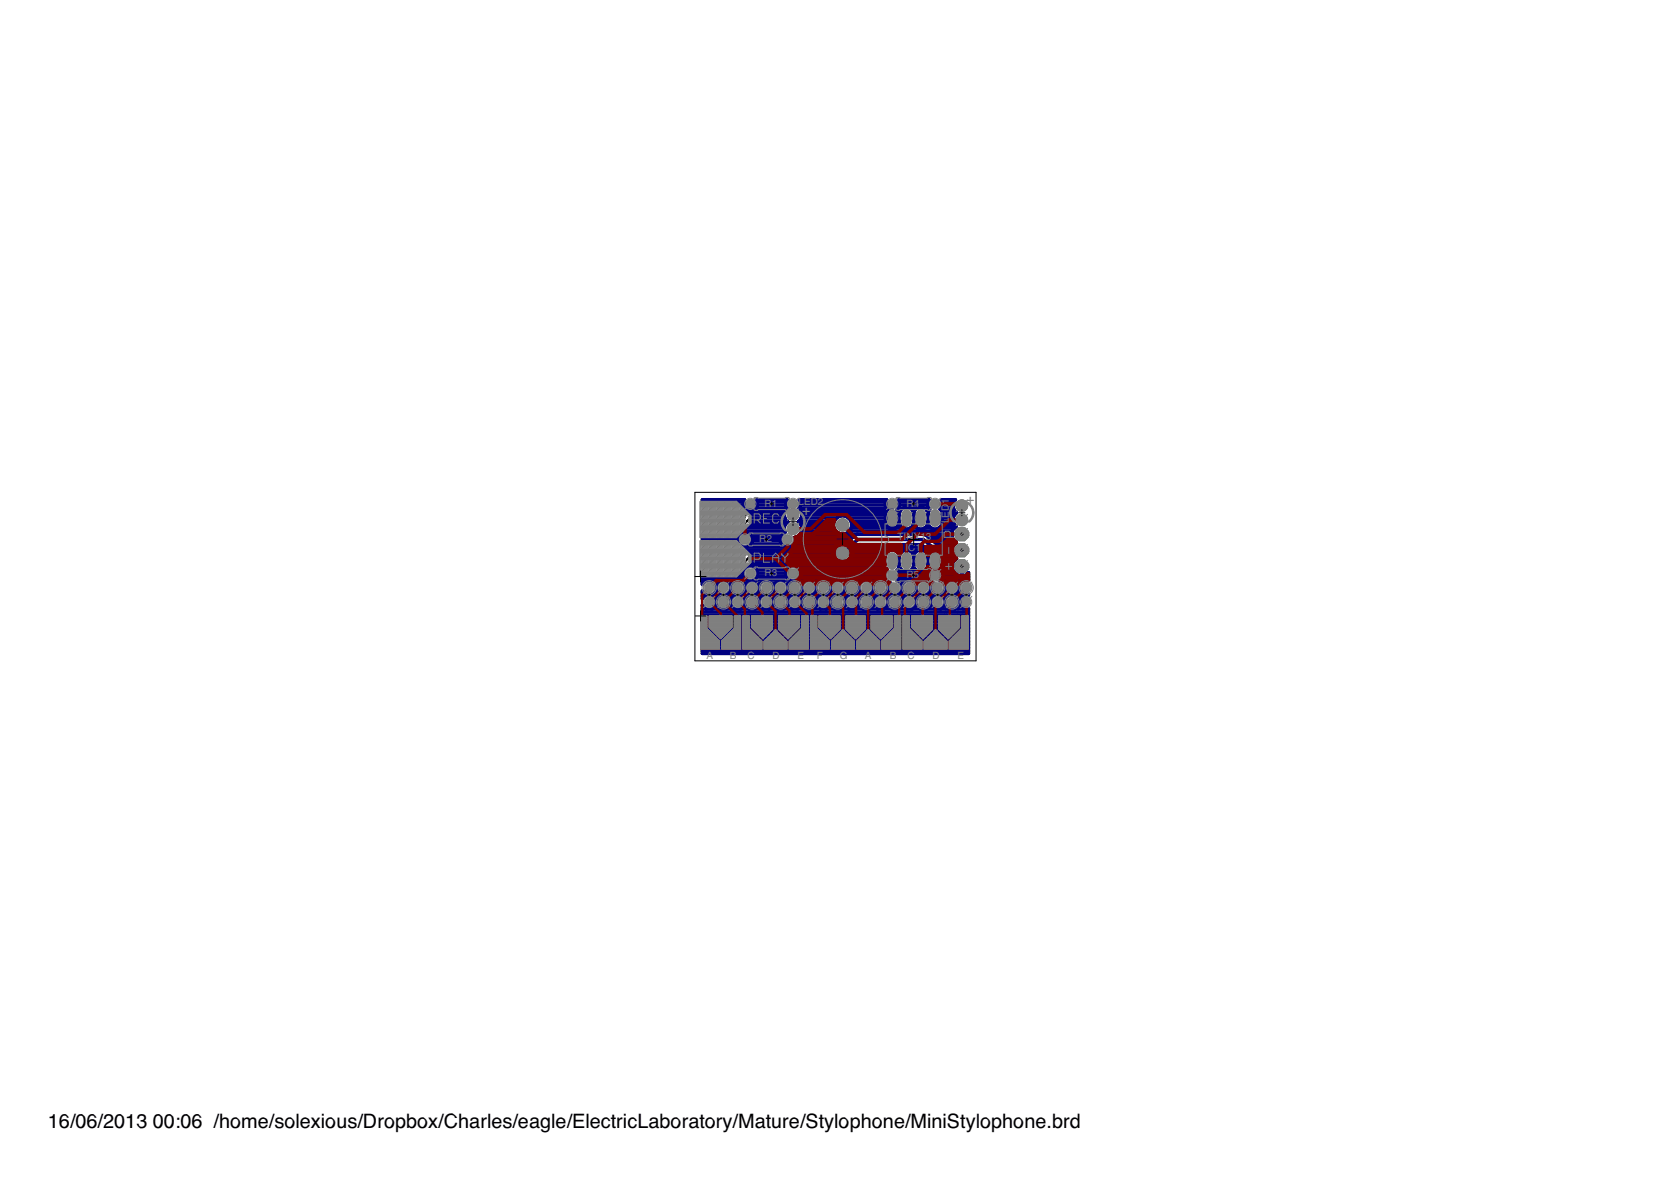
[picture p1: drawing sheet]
<svg xmlns="http://www.w3.org/2000/svg" width="297mm" height="210mm" viewBox="0 0 297 210" stroke-linecap="round" stroke-linejoin="round" font-family="sans-serif">
<defs><g id="words">
<g font-size="3.5">
<text x="8.5" y="200.4">16/06/2013</text>
<text x="27.2" y="200.4">00:06 /home/solexious/Dropbox/Charles/eagle/ElectricLaboratory/Mature/Stylophone/MiniStylophone.brd</text>
</g>
<g font-size="2.5" fill="#808080">
<text x="171.8" y="89.6">+</text>
<text x="142.6" y="91.5">+</text>
</g>
<g font-size="1.8" fill="#808080">
<text x="141.9" y="89.8">LED2</text>
<text x="135.9" y="90.1">R1</text>
<text x="159.6" y="95.9">TIN</text>
<text x="161.1" y="90.1">R4</text>
<text x="162.4" y="95.9">Y13</text>
<text x="168.7" y="93" transform="rotate(-90 168.7 93)">LE</text>
<text x="168.7" y="90.9" transform="rotate(-90 168.7 90.9)">D1</text>
<text x="135" y="96.4">R2</text>
<text x="161" y="98">I</text>
<text x="161.5" y="98">C1</text>
<text x="135.9" y="102.4">R3</text>
<text x="161.1" y="102.7">R5</text>
<text x="125.6" y="117.1">A</text>
<text x="129.7" y="117.1">B</text>
<text x="132.9" y="117.1">C</text>
<text x="137.3" y="117.1">D</text>
<text x="141.7" y="117.1">E</text>
<text x="145.2" y="117.1">F</text>
<text x="149.3" y="117.1">G</text>
<text x="153.8" y="117.1">A</text>
<text x="158.2" y="117.1">B</text>
<text x="161.3" y="117.1">C</text>
<text x="165.8" y="117.1">D</text>
<text x="170.2" y="117.1">E</text>
</g>
</g></defs>
<path d="M132.4 99.1v1.8M130.2 114.9h1.2M130.8 114.3v1.2M131.5 100h1.8" fill="none" stroke="#000" stroke-width=".18"/>
<g fill="#808080" stroke="#808080" stroke-width=".18">
<path d="M125.1 100.3h6.6z"/>
<path d="M124.9 100.2l6.9 .1z"/>
<path d="M124.9 100.2l7 .1z"/>
<path d="M124.8 100.2h7.2z"/>
<path d="M124.7 100.1l7.3 .1z"/>
<path d="M124.7 100.1l7.4 .1z"/>
<path d="M124.7 100.1h7.4z"/>
<path d="M124.6 100.1h7.5z"/>
<path d="M124.6 100l7.5 .1z"/>
<path d="M124.6 100l7.6 .1z"/>
<path d="M124.6 100h7.6z"/>
<path d="M124.6 99.9l7.6 .1z"/>
<path d="M124.6 99.9h7.6z"/>
<path d="M124.5 99.9h7.7z"/>
<path d="M124.5 99.8l7.7 .1z"/>
<path d="M124.5 99.8h7.7z"/>
<path d="M124.5 99.7l7.7 .1z"/>
<path d="M124.5 99.7h7.7z"/>
<path d="M124.5 99.6l7.7 .1z"/>
<path d="M124.5 99.6h7.7z"/>
<path d="M124.5 99.5l7.7 .1z"/>
<path d="M124.5 99.5h7.7z"/>
<path d="M124.6 99.5h7.6z"/>
<path d="M124.6 99.4l7.6 .1z"/>
<path d="M124.6 99.4h7.6z"/>
<path d="M124.6 99.3l7.6 .1z"/>
<path d="M124.6 99.3h7.6z"/>
<path d="M124.7 99.3h7.5z"/>
<path d="M124.7 99.2l7.5 .1z"/>
<path d="M124.7 99.2l7.4 .1z"/>
<path d="M124.7 99.2h7.4z"/>
<path d="M124.7 99.1l7.4 .1z"/>
<path d="M124.8 99.1h7.3z"/>
<path d="M124.7 99.1h7.4z"/>
<path d="M124.8 99l7.3 .1z"/>
<path d="M124.8 99l7.2 .1z"/>
<path d="M124.8 99h7.2z"/>
<path d="M124.8 98.9l7.2 .1z"/>
<path d="M124.9 98.9h7.1z"/>
<path d="M124.8 98.9h7.2z"/>
<path d="M124.9 98.8l7 .1z"/>
<path d="M124.9 98.8h7z"/>
<path d="M124.9 98.7l7 .1z"/>
<path d="M124.9 98.7h6.9z"/>
<path d="M125 98.6l6.8 .1z"/>
<path d="M125 98.6h6.8z"/>
<path d="M125 98.5l6.8 .1z"/>
<path d="M125.1 98.5l6.6 .1z"/>
<path d="M125.1 98.5h6.6z"/>
<path d="M125.1 98.4l6.6 .1z"/>
<path d="M125.1 98.4h6.6z"/>
<path d="M125.1 98.3l6.6 .1z"/>
<path d="M125.2 98.3l6.4 .1z"/>
<path d="M125.1 98.3h6.5z"/>
<path d="M125.2 98.3h6.4z"/>
<path d="M125.2 98.2l6.4 .1z"/>
<path d="M125.2 98.2h6.4z"/>
<path d="M125.2 98.1l6.4 .1z"/>
<path d="M125.2 98.1l6.3 .1z"/>
<path d="M125.2 98.1h6.4z"/>
<path d="M125.2 98.1h6.3z"/>
<path d="M125.3 98.1h6.2z"/>
<path d="M125.3 98l6.2 .1z"/>
<path d="M125.3 98h6.2z"/>
<path d="M125.3 98h6.1z"/>
<path d="M125.3 97.9l6.1 .1z"/>
<path d="M125.3 97.9h6.1z"/>
<path d="M125.4 97.9h6z"/>
<path d="M125.4 97.8l6 .1z"/>
<path d="M125.4 97.8h5.9z"/>
<path d="M125.4 97.7l5.9 .1z"/>
<path d="M125.4 97.7h5.9z"/>
<path d="M125.5 97.7h5.8z"/>
<path d="M125.5 97.6l5.8 .1z"/>
<path d="M125.5 97.6h5.8z"/>
<path d="M125.5 97.6h5.7z"/>
<path d="M125.5 97.5l5.7 .1z"/>
<path d="M125.6 97.5h5.6z"/>
<path d="M125.6 97.4l5.5 .1z"/>
<path d="M125.6 97.4h5.5z"/>
<path d="M125.6 97.3l5.5 .1z"/>
<path d="M125.7 97.3h5.4z"/>
<path d="M125.7 97.2l5.4 .1z"/>
<path d="M125.7 97.2l5.3 .1z"/>
<path d="M125.7 97.2h5.3z"/>
<path d="M125.8 97.1l5.2 .1z"/>
<path d="M125.8 97.1h5.2z"/>
<path d="M125.8 97l5.2 .1z"/>
<path d="M125.8 97l5.1 .1z"/>
<path d="M125.8 97h5.1z"/>
<path d="M125.9 96.9l5 .1z"/>
<path d="M125.9 96.9h5z"/>
<path d="M125.9 96.8l4.9 .1z"/>
<path d="M125.9 96.8h4.9z"/>
<path d="M126 96.7l4.8 .1z"/>
<path d="M126 96.7l4.7 .1z"/>
<path d="M126 96.7h4.8z"/>
<path d="M126 96.7h4.7z"/>
<path d="M126 96.6l4.7 .1z"/>
<path d="M126 96.6h4.7z"/>
<path d="M126.1 96.5l4.6 .1z"/>
<path d="M126 96.5l4.7 .1z"/>
<path d="M126.1 96.5h4.6z"/>
<path d="M126.1 96.5h4.5z"/>
<path d="M126.1 96.4l4.5 .1z"/>
<path d="M126.1 96.4h4.5z"/>
<path d="M126.2 96.3l4.4 .1z"/>
<path d="M126.2 96.3h4.3z"/>
<path d="M126.2 96.2l4.3 .1z"/>
<path d="M126.2 96.2h4.3z"/>
<path d="M126.3 96.2h4.2z"/>
<path d="M126.3 96.1l4.2 .1z"/>
<path d="M126.3 96.1h4.1z"/>
<path d="M128.7 96.1h1.7z"/>
<path d="M126.3 96.1h2.3z"/>
<path d="M128.7 96l1.7 .1z"/>
<path d="M126.3 96l2.3 .1z"/>
<path d="M128.7 96h1.7z"/>
<path d="M126.3 96h2.3z"/>
<path d="M128.7 95.9l1.6 .1z"/>
<path d="M126.4 95.9l2.2 .1z"/>
<path d="M128.6 95.9h1.7z"/>
<path d="M126.4 95.9h2.2z"/>
<path d="M128.6 95.8l1.7 .1z"/>
<path d="M126.4 95.8l2.2 .1z"/>
<path d="M128.6 95.8h1.7z"/>
<path d="M126.4 95.8h2.2z"/>
<path d="M128.6 95.8h1.6z"/>
<path d="M126.5 95.8h2z"/>
<path d="M128.6 95.7l1.6 .1z"/>
<path d="M126.5 95.7l2 .1z"/>
<path d="M128.6 95.7h1.6z"/>
<path d="M126.5 95.7h2z"/>
<path d="M128.6 95.6l1.6 .1z"/>
<path d="M126.5 95.6l2 .1z"/>
<path d="M128.6 95.6h1.6z"/>
<path d="M126.6 95.6h1.9z"/>
<path d="M128.6 95.5l1.5 .1z"/>
<path d="M126.6 95.5l1.9 .1z"/>
<path d="M128.6 95.5h1.5z"/>
<path d="M126.6 95.5h1.9z"/>
<path d="M128.6 95.4l1.5 .1z"/>
<path d="M126.6 95.4l1.8 .1z"/>
<path d="M126.6 95.4l1.9 .1z"/>
<path d="M128.6 95.4h1.4z"/>
<path d="M126.6 95.4h1.9z"/>
<path d="M126.7 95.4h1.7z"/>
<path d="M128.6 95.3l1.4 .1z"/>
<path d="M126.7 95.3l1.7 .1z"/>
<path d="M128.6 95.3h1.4z"/>
<path d="M126.7 95.3h1.7z"/>
<path d="M128.6 95.2l1.4 .1z"/>
<path d="M126.7 95.2l1.7 .1z"/>
<path d="M128.6 95.2h1.3z"/>
<path d="M126.7 95.2h1.7z"/>
<path d="M126.8 95.2h1.6z"/>
<path d="M128.6 95.1l1.3 .1z"/>
<path d="M126.8 95.1l1.6 .1z"/>
<path d="M128.5 95.1l1.4 .1z"/>
<path d="M128.5 95.1h1.4z"/>
<path d="M126.8 95.1h1.6z"/>
<path d="M128.5 95l1.4 .1z"/>
<path d="M126.8 95l1.6 .1z"/>
<path d="M126.9 95l1.4 .1z"/>
<path d="M128.5 95h1.3z"/>
<path d="M126.9 95h1.4z"/>
<path d="M128.6 94.9l1.2 .1z"/>
<path d="M126.9 94.9l1.4 .1z"/>
<path d="M128.5 94.9h1.3z"/>
<path d="M126.9 94.9h1.4z"/>
<path d="M128.5 94.8l1.3 .1z"/>
<path d="M126.9 94.8l1.4 .1z"/>
<path d="M128.5 94.8h1.2z"/>
<path d="M127 94.8h1.3z"/>
<path d="M128.5 94.7l1.2 .1z"/>
<path d="M127 94.7l1.2 .1z"/>
<path d="M128.5 94.7h1.2z"/>
<path d="M127 94.7h1.2z"/>
<path d="M128.5 94.7h1.1z"/>
<path d="M128.5 94.6l1.1 .1z"/>
<path d="M127 94.6l1.2 .1z"/>
<path d="M128.5 94.6h1.1z"/>
<path d="M127.1 94.6h1.1z"/>
<path d="M128.5 94.5l1.1 .1z"/>
<path d="M127.1 94.5l1.1 .1z"/>
<path d="M128.5 94.5h1z"/>
<path d="M127.1 94.5h1.1z"/>
<path d="M128.5 94.4l1 .1z"/>
<path d="M127.1 94.4l1.1 .1z"/>
<path d="M128.5 94.4h1z"/>
<path d="M127.1 94.4h1.1z"/>
<path d="M127.2 94.4h.9z"/>
<path d="M128.5 94.3l1 .1z"/>
<path d="M127.2 94.3l.9 .1z"/>
<path d="M128.5 94.3h1z"/>
<path d="M127.2 94.3h.9z"/>
<path d="M128.5 94.3h.9z"/>
<path d="M128.5 94.2l.9 .1z"/>
<path d="M127.3 94.2l.8 .1z"/>
<path d="M128.5 94.2h.9z"/>
<path d="M127.3 94.2h.8z"/>
<path d="M128.5 94.1l.9 .1z"/>
<path d="M127.3 94.1l.8 .1z"/>
<path d="M128.5 94.1h.9z"/>
<path d="M127.3 94.1h.8z"/>
<path d="M128.5 94l.9 .1z"/>
<path d="M127.3 94l.8 .1z"/>
<path d="M128.5 94h.9z"/>
<path d="M127.3 94h.8z"/>
<path d="M128.4 94h1z"/>
<path d="M127.3 94h.7z"/>
<path d="M128.4 93.9l1 .1z"/>
<path d="M127.3 93.9l.7 .1z"/>
<path d="M128.4 93.9h1z"/>
<path d="M127.3 93.9h.7z"/>
<path d="M129.1 93.9h.2z"/>
<path d="M128.4 93.9h.6z"/>
<path d="M129 93.8l.4 .1z"/>
<path d="M128.4 93.8l.5 .1z"/>
<path d="M127.3 93.8l.7 .1z"/>
<path d="M129 93.8h.4z"/>
<path d="M128.4 93.8h.5z"/>
<path d="M127.4 93.8h.6z"/>
<path d="M128.4 93.8h.4z"/>
<path d="M129 93.7l.4 .1z"/>
<path d="M128.4 93.7l.4 .1z"/>
<path d="M127.4 93.7l.6 .1z"/>
<path d="M129 93.7h.4z"/>
<path d="M128.4 93.7h.4z"/>
<path d="M127.4 93.7h.6z"/>
<path d="M128.4 93.7h.3z"/>
<path d="M129 93.6l.4 .1z"/>
<path d="M128.4 93.6l.3 .1z"/>
<path d="M127.4 93.6l.6 .1z"/>
<path d="M128.4 93.6l.2 .1z"/>
<path d="M129 93.6h.4z"/>
<path d="M128.4 93.6h.2z"/>
<path d="M127.4 93.6h.5z"/>
<path d="M129 93.5l.3 .1z"/>
<path d="M128.4 93.5l.1 .1z"/>
<path d="M127.4 93.5l.5 .1z"/>
<path d="M129 93.5h.3z"/>
<path d="M127.4 93.5h.5z"/>
<path d="M129 93.4l.3 .1z"/>
<path d="M127.4 93.4l.5 .1z"/>
<path d="M129 93.4h.3z"/>
<path d="M127.4 93.4h.5z"/>
<path d="M129 93.3l.3 .1z"/>
<path d="M127.4 93.3l.5 .1z"/>
<path d="M127.4 93.3l.4 .1z"/>
<path d="M129 93.3h.3z"/>
<path d="M127.4 93.3h.4z"/>
<path d="M129 93.3h.4z"/>
<path d="M129 93.2l.4 .1z"/>
<path d="M127.4 93.2l.4 .1z"/>
<path d="M129 93.2h.4z"/>
<path d="M127.4 93.2h.4z"/>
<path d="M129 93.1l.4 .1z"/>
<path d="M127.4 93.1l.4 .1z"/>
<path d="M129 93.1h.4z"/>
<path d="M127.4 93.1h.4z"/>
<path d="M129 93l.4 .1z"/>
<path d="M128.2 93l.1 .1z"/>
<path d="M127.4 93l.4 .1z"/>
<path d="M128.9 93h.5z"/>
<path d="M128.2 93h.1z"/>
<path d="M127.4 93h.4z"/>
<path d="M128.1 93h.2z"/>
<path d="M127.4 93h.3z"/>
<path d="M128.9 92.9l.5 .1z"/>
<path d="M128.1 92.9l.2 .1z"/>
<path d="M127.4 92.9l.3 .1z"/>
<path d="M128.9 92.9h.5z"/>
<path d="M128.1 92.9h.1z"/>
<path d="M127.4 92.9h.3z"/>
<path d="M128 92.9h.2z"/>
<path d="M128.9 92.8l.5 .1z"/>
<path d="M128 92.8l.2 .1z"/>
<path d="M127.4 92.8l.3 .1z"/>
<path d="M127.9 92.8l.3 .1z"/>
<path d="M128.9 92.8h.5z"/>
<path d="M127.9 92.8h.3z"/>
<path d="M127.4 92.8h.3z"/>
<path d="M127.8 92.8h.4z"/>
<path d="M128.9 92.7l.4 .1z"/>
<path d="M127.8 92.7l.4 .1z"/>
<path d="M127.4 92.7l.3 .1z"/>
<path d="M128.9 92.7h.4z"/>
<path d="M127.7 92.7h.5z"/>
<path d="M127.4 92.7h.3z"/>
<path d="M128.9 92.6l.4 .1z"/>
<path d="M127.7 92.6l.5 .1z"/>
<path d="M127.4 92.6l.3 .1z"/>
<path d="M128.9 92.6h.4z"/>
<path d="M127.4 92.6h.8z"/>
<path d="M128.9 92.5l.4 .1z"/>
<path d="M127.4 92.5l.8 .1z"/>
<path d="M128.9 92.5h.4z"/>
<path d="M127.4 92.5h.8z"/>
<path d="M127.4 92.5h.7z"/>
<path d="M128.9 92.5h.5z"/>
<path d="M128.9 92.4l.5 .1z"/>
<path d="M127.4 92.4l.7 .1z"/>
<path d="M128.9 92.4h.5z"/>
<path d="M127.4 92.4h.7z"/>
<path d="M128.9 92.3l.5 .1z"/>
<path d="M127.4 92.3l.7 .1z"/>
<path d="M128.9 92.3h.5z"/>
<path d="M127.4 92.3h.7z"/>
<path d="M128.9 92.2l.5 .1z"/>
<path d="M127.4 92.2l.7 .1z"/>
<path d="M128.9 92.2h.4z"/>
<path d="M127.4 92.2h.7z"/>
<path d="M128.9 92.1l.4 .1z"/>
<path d="M127.4 92.1l.7 .1z"/>
<path d="M128.9 92.1h.4z"/>
<path d="M127.4 92.1h.7z"/>
<path d="M128.9 92l.4 .1z"/>
<path d="M127.4 92l.7 .1z"/>
<path d="M128.9 92h.4z"/>
<path d="M127.4 92h.7z"/>
<path d="M127.4 92h.6z"/>
<path d="M128.9 91.9l.4 .1z"/>
<path d="M127.4 91.9l.6 .1z"/>
<path d="M128.9 91.9l.5 .1z"/>
<path d="M128.9 91.9h.5z"/>
<path d="M127.4 91.9h.6z"/>
<path d="M128.9 91.8l.5 .1z"/>
<path d="M127.4 91.8l.6 .1z"/>
<path d="M128.9 91.8h.5z"/>
<path d="M127.4 91.8h.6z"/>
<path d="M128.9 91.7l.5 .1z"/>
<path d="M127.4 91.7l.6 .1z"/>
<path d="M128.9 91.7h.5z"/>
<path d="M127.4 91.7h.6z"/>
<path d="M128.8 91.7h.6z"/>
<path d="M128.8 91.6l.6 .1z"/>
<path d="M127.4 91.6l.6 .1z"/>
<path d="M128.8 91.6h.6z"/>
<path d="M127.4 91.6h.6z"/>
<path d="M128.8 91.5l.6 .1z"/>
<path d="M127.4 91.5l.6 .1z"/>
<path d="M127.4 91.5l.5 .1z"/>
<path d="M128.8 91.5h.6z"/>
<path d="M127.4 91.5h.5z"/>
<path d="M128.8 91.4l.6 .1z"/>
<path d="M127.4 91.4l.5 .1z"/>
<path d="M128.8 91.4h.5z"/>
<path d="M127.4 91.4h.5z"/>
<path d="M128.8 91.3l.5 .1z"/>
<path d="M127.4 91.3l.5 .1z"/>
<path d="M128.8 91.3h.5z"/>
<path d="M127.4 91.3h.5z"/>
<path d="M128.8 91.2l.5 .1z"/>
<path d="M127.4 91.2l.5 .1z"/>
<path d="M128.8 91.2h.6z"/>
<path d="M127.4 91.2h.5z"/>
<path d="M127.3 91.2h.5z"/>
<path d="M128.8 91.1l.6 .1z"/>
<path d="M127.3 91.1l.5 .1z"/>
<path d="M128.8 91.1h.7z"/>
<path d="M127.3 91.1h.5z"/>
<path d="M127.2 91.1h.6z"/>
<path d="M128.8 91l.7 .1z"/>
<path d="M127.2 91l.6 .1z"/>
<path d="M127.1 91l.7 .1z"/>
<path d="M128.8 91h.7z"/>
<path d="M127.1 91h.7z"/>
<path d="M128.8 90.9l.7 .1z"/>
<path d="M127.1 90.9l.7 .1z"/>
<path d="M158 98.6a.77 .77 0 0 1 .8-.3 .77 .77 0 0 1 .6 .6v1.6a.77 .77 0 0 1-.8 .6 .77 .77 0 0 1-.8-.6v-1.6z"/>
<path d="M160.5 98.6a.77 .77 0 0 1 .8-.3 .77 .77 0 0 1 .6 .6v1.6a.77 .77 0 0 1-.8 .6 .77 .77 0 0 1-.7-.6v-1.6z"/>
<path d="M163.1 98.6a.77 .77 0 0 1 .8-.3 .77 .77 0 0 1 .5 .6v1.6a.77 .77 0 0 1-.7 .6 .77 .77 0 0 1-.8-.6v-1.6z"/>
<path d="M165.6 98.6a.77 .77 0 0 1 .8-.3 .77 .77 0 0 1 .6 .6v1.6a.77 .77 0 0 1-.8 .6 .77 .77 0 0 1-.7-.6v-1.6z"/>
<path d="M165.6 91a.77 .77 0 0 1 .8-.3 .77 .77 0 0 1 .6 .6v1.6a.77 .77 0 0 1-.8 .6 .77 .77 0 0 1-.7-.6v-1.6z"/>
<path d="M163.1 91a.77 .77 0 0 1 .8-.3 .77 .77 0 0 1 .5 .6v1.6a.77 .77 0 0 1-.7 .6 .77 .77 0 0 1-.8-.6v-1.6z"/>
<path d="M160.5 91a.77 .77 0 0 1 .8-.3 .77 .77 0 0 1 .6 .6v1.6a.77 .77 0 0 1-.8 .6 .77 .77 0 0 1-.7-.6v-1.6z"/>
<path d="M158 91a.77 .77 0 0 1 .8-.3 .77 .77 0 0 1 .6 .6v1.6a.77 .77 0 0 1-.8 .6 .77 .77 0 0 1-.8-.6v-1.6z"/>
<circle cx="126.1" cy="104.5" r=".83"/>
<circle cx="126.1" cy="107" r=".83"/>
<circle cx="128.6" cy="107" r=".83"/>
<circle cx="128.6" cy="104.5" r=".83"/>
<circle cx="131.1" cy="104.5" r=".83"/>
<circle cx="131.1" cy="107" r=".83"/>
<circle cx="133.7" cy="107" r=".83"/>
<circle cx="133.7" cy="104.5" r=".83"/>
<circle cx="136.2" cy="104.5" r=".83"/>
<circle cx="136.2" cy="107" r=".83"/>
<circle cx="138.8" cy="107" r=".83"/>
<circle cx="138.8" cy="104.5" r=".83"/>
<circle cx="141.3" cy="104.5" r=".83"/>
<circle cx="141.3" cy="107" r=".83"/>
<circle cx="143.8" cy="107" r=".83"/>
<circle cx="143.8" cy="104.5" r=".83"/>
<circle cx="146.4" cy="104.5" r=".83"/>
<circle cx="146.4" cy="107" r=".83"/>
<circle cx="148.9" cy="107" r=".83"/>
<circle cx="148.9" cy="104.5" r=".83"/>
<circle cx="151.4" cy="104.5" r=".83"/>
<circle cx="151.4" cy="107" r=".83"/>
<circle cx="154" cy="107" r=".83"/>
<circle cx="154" cy="104.5" r=".83"/>
<circle cx="156.5" cy="104.5" r=".83"/>
<circle cx="156.5" cy="107" r=".83"/>
<circle cx="159.1" cy="107" r=".83"/>
<circle cx="159.1" cy="104.5" r=".83"/>
<circle cx="161.6" cy="104.5" r=".83"/>
<circle cx="161.6" cy="107" r=".83"/>
<circle cx="164.1" cy="107" r=".83"/>
<circle cx="164.1" cy="104.5" r=".83"/>
<circle cx="166.7" cy="104.5" r=".83"/>
<circle cx="166.7" cy="107" r=".83"/>
<circle cx="169.2" cy="107" r=".83"/>
<circle cx="169.2" cy="104.5" r=".83"/>
<circle cx="171.7" cy="104.5" r=".83"/>
<circle cx="171.7" cy="107" r=".83"/>
<circle cx="171" cy="97.8" r="1.28"/>
<circle cx="171" cy="94.9" r="1.28"/>
<circle cx="171" cy="100.6" r="1.28"/>
<circle cx="158.6" cy="89.6" r=".83"/>
<circle cx="166.2" cy="89.6" r=".83"/>
<circle cx="166.2" cy="102.2" r=".83"/>
<circle cx="158.6" cy="102.2" r=".83"/>
<circle cx="133.4" cy="101.9" r=".83"/>
<circle cx="141" cy="101.9" r=".83"/>
<circle cx="132.4" cy="95.9" r=".83"/>
<circle cx="140" cy="95.9" r=".83"/>
<circle cx="133.4" cy="89.6" r=".83"/>
<circle cx="141" cy="89.6" r=".83"/>
</g>
<g fill="none" stroke="#808080" stroke-width=".18">
<path d="M127.5 110.7l-.6 .2-.7-.5-.4 .5 .4 .7-.3 .6-.7 .2v.6l.7 .1 .3 .7-.4 .6 .4 .5 .6-.4 .3 .1 .5-1.1M127.5 110.7l.2-.9h.6l.2 .9 .6 .2M127.6 113.5a.94 .94 0 0 1-.3-1.5 .94 .94 0 0 1 1.4 0 .94 .94 0 0 1-.3 1.5M128.4 113.5l.5 1.1 .3-.1 .6 .4 .4-.5-.4-.6M129.1 110.9l.7-.5 .4 .5-.4 .7 .2 .6M130.1 112.2l.7 .2v.6l-.7 .1-.3 .7M133.1 113.7l.8 1.2M134.2 114.1l.6 .4-.6 .4M134.8 113.7v1.2M135.2 114.1v.8h.6l.2-.2v-.6M135.4 111.7l.2-.3h.2v.9M135.4 111.7v.6"/>
<path d="M135.4 111.7l-.3-.3-.2 .3v.6M136.4 114.7h.2v.2h-.2zM136.5 111.4h.4l.2 .3v.4l-.2 .2h-.4l-.3-.2v-.4zM137 114.3l.2-.2h.3l.3 .2v.4l-.3 .2h-.3l-.2-.2zM137.5 111.4h.7l.2 .3v.4l-.2 .2h-.7M138.1 114.1h.6l.2 .2v.4l-.2 .2h-.6M138.9 112.1h.2v.2h-.2zM139.3 114.7h.2v.2h-.2zM139.5 111.4v1.1l.2 .3h.3M139.9 114.1h.4M140.1 113.9v.8l-.2 .2M140.4 111.4v.7l-.2 .2h-.7"/>
<path d="M140.8 111.4h.2l.5 .5M140.9 114.3l-.2 .2v.2l.2 .2h.3l.2-.2M140.9 114.3h.2M141.4 113.9l-.2-.2h-.3l-.2 .2 .2 .4M141.5 111.4v.9M142 114.3l-.2 .2v.2l.2 .2h.4l.2-.2M142 114.3h.2M142.1 111.4h.5l.2 .3v.4l-.2 .2h-.5l-.2-.2v-.4zM142.6 113.9l-.2-.2h-.4l-.2 .2 .2 .4M143 114.9h.4M143.2 111.4h.5M143.4 113.7h-.2v1.2"/>
<path d="M143.4 111.2v.9l-.2 .2M143.8 114.1l.6 .4-.6 .4M144.4 113.7v1.2M144.8 114.9v-.6l.1-.2h.6v.8M144.8 111.4h-.5l-.2 .3v.6h.7l.2-.2-.2-.2h-.7M145.4 111.4h.2l.5 .5M145.9 114.9h.4M146.1 111.4v.9M146.1 113.5v.2M146.3 114.1h-.2v.8M146.7 111.4h.5l.2 .3v.4l-.2 .2h-.5l-.2-.2v-.4zM147.5 114.3l-.2-.2h-.4l-.2 .2v.6"/>
<path d="M147.5 113.7v1.2M147.9 114.1h.4M148.1 113.9v.8l-.2 .2M148.7 113.7l.7 1.2M148.7 111v1.3h-.7l-.2-.2v-.4l.2-.3h.7M149.8 111.4h-.5l-.2 .3v.6h.7l.2-.2-.2-.2h-.7M149.8 113.7l.8 1.2M151 114.7h.2v.2h-.2zM151 114.1h.2v.2h-.2zM151.3 111v1.3h-.9M151.7 111.4h.7l.2 .3v.4l-.2 .2h-.7M152.4 114.9h-.6l-.2-.2v-.4l.2-.2h.6v1.2"/>
<path d="M152.7 114.1h.4M152.9 113.9v.8l-.2 .2M153 112.3h.5M153.3 110.8v.2M153.5 111.4h-.2v.9M153.5 114.1h.4M153.7 113.9v.8l-.2 .2M153.9 111.4h.2l.5 .5M154.6 111.4v.9M155 111.4h.4M155.1 114.3l-.2-.2h-.4l-.2 .2v.6M155.1 113.7v1.2"/>
<path d="M155.2 111.2v.9l-.2 .2M155.9 111.4h.6l.3 .3v.4l-.3 .2h-.6M156.6 114.9v-.6l.2-.2h.6v.8M157.8 114.9h.6l.2-.2v-.4l-.2-.2h-.6v1l.4 .2M158.1 111.9h-.9v-.2l.2-.3h.4l.3 .3v.4l-.3 .2h-.4M158.5 112.3h.4M158.9 111h-.2v1.3M159 114.9h.4M159.2 113.5v.2M159.4 114.1h-.2v.8M159.4 111h.9v1.3h-.9M159.7 114.1h.6l.2 .2-.2 .2h-.3l-.3 .2 .3 .2h.5"/>
<path d="M159.8 111.7h.5M161.7 114.5h-.8l.2-.4h.4l.2 .2v.4l-.2 .2h-.4M162 112.3v-.9l.4-.4 .5 .4v.9M162 111.7h.9M162.3 113.7h.6v1.2h-.6l-.2-.2v-.8zM163.3 111.2l.2-.2h.5l.2 .2v.2l-.2 .3h-.5l-.2 .2v.2l.2 .2h.5l.2-.2M164.4 114.9h.4M164.6 111.7h.9M164.8 113.7h-.2v1.2M165.8 114.1h-.4l-.2 .2v.6h.6l.2-.2-.2-.2h-.6M165.9 111v.2l.4 .5M166.3 111.7v.6"/>
<path d="M166.4 114.9v-.6l.2-.2h.6v.8M166.8 111v.2l-.5 .5M167.2 111.2l.2-.2h.7v1.3h-.7l-.2-.2v-.2l.2-.2-.2-.3zM167.4 111.7h.7M167.5 114.9h.4M167.7 113.5v.2M167.9 108.7v.9l.2 .2h.4l.2-.2M167.9 108.7l.2-.2h.4l.2 .2v.9M167.9 108.7l.8 .9M167.9 114.1h-.2v.8M168.3 114.9h.6l.2-.2v-.4l-.2-.2h-.6v1l.2 .2h.2M168.5 111.7h.9"/>
<path d="M169.2 109.6h.2v.2h-.2zM169.5 114.9h.4M169.7 113.5v.2M169.8 111.2l.3-.2h.4l.2 .2v.9l-.2 .2h-.4l-.3-.2M169.8 109.8h.9M169.9 114.1h-.2v.8M170.3 114.1h.2l.4 .4M170.7 108.9l-.4-.4v1.3M170.9 114.1v.8M171.1 108.5v.8l.5 .5 .4-.5v-.8M171.1 111.2l.3-.2h.4l.2 .2v.9l-.2 .2h-.4l-.3-.2M171.4 113.7h.4l.2 .2v.8l-.2 .2h-.4l-.2-.2v-.8z"/>
</g>
<g fill="#808080" stroke="#808080" stroke-width=".18">
<circle cx="149.8" cy="98.3" r="1.1"/>
<circle cx="149.8" cy="93.3" r="1.1"/>
<circle cx="171" cy="89.9" r="1.04"/>
<circle cx="171" cy="92.4" r="1.04"/>
<circle cx="141" cy="91.5" r="1.04"/>
<circle cx="141" cy="94" r="1.04"/>
</g>
<g fill="none" stroke="#000080" stroke-width=".61">
<path d="M124.8 95h6.8M124.8 96.7h6.6M124.8 99.6h24M124.8 99h23.5M124.8 98.4h23.4M124.8 97.8h23.4M124.8 97.3h23.7M124.8 96.1h6.3M124.8 95.5h6.3M124.8 94.4h14.7M124.8 93.8h14.6M124.8 93.2h14.8"/>
<path d="M124.8 92.6h15.2M124.8 92.1h14.8M124.8 91.5h14.6M124.8 90.9h14.7M124.8 90.3h7.6M124.8 89.7h7.3M124.8 89.2h7.3M132.1 89.6h2.5M133.3 95h5.9M133.4 89.6v1.2M133.4 90.3h.1M133.4 89.7h.1"/>
<path d="M133.4 96.7h5.6M133.7 96.1h5.1M133.7 95.5h5.1M134.3 90.3h5.6M134.6 89.7h5.1M134.6 89.2h5.1M141 96.7h9.2M141.3 96.1h9.6M141.3 95.5h10.2M142 92.6h6.3M142 90.3h15.7M142.2 95h27.1"/>
<path d="M142.2 89.7h15.2M142.2 89.2h15.2M142.3 93.2h5.9M142.4 92.1h6.3M142.4 90.9h15.1M142.5 94.4h6.1M142.5 93.8h5.8M142.5 91.5h14.9M149.5 96.7a1.63 1.63 0 0 0-1.3 1.9 1.63 1.63 0 0 0 1.8 1.3 1.63 1.63 0 0 0 1.4-1.8l1.4-1.3h11l1.5 1.3-.3 .7M149.8 98.3l2.7-2.4h11.6l2.1 1.8v2M150.8 99.6h6.5M150.8 92.1h6.6"/>
<path d="M151 94.4h18.3M151.2 99h6.1M151.3 92.6h6.1M151.3 93.8h6.7M151.4 98.4h6.1M151.4 93.2h6.1M151.7 97.8h6.5M152 95.1l-1.9 1.6M152 95.1h.1M152.3 95l-.3 .1M152.3 97.3h12M157.4 92.1h2.4"/>
<path d="M157.4 89.6h2.4M157.5 93.2l-.1-2.1 .4-.6-.4-.4v-1.1l.2-.2h-15.6l.2 .2v1.1l-.2 .2a1.53 1.53 0 0 1-.1 2.4 1.55 1.55 0 0 1 .6 1.6 1.55 1.55 0 0 1-1.2 1.2v.9l-.8 .8h-1l-.7-.8v-1l.8-.8a1.43 1.43 0 0 1 .5-1.9 1.54 1.54 0 0 1-.2-2.4l-.2-.2v-1.1l.2-.2h-5.6l.3 .2v1.1l-.7 .7h-1l-.8-.7v-1.1l.3-.2h-7.6v15.1l.7-.7h1.1l.7 .7M157.5 93.2l.5 .6M158 93.8l.5 .2 .7-.2M158.6 89.6v4.4M158.6 93.8h.1M158.6 93.2h.1M158.6 92.6h.1M158.6 92.1h.1M158.6 91.5h.1M158.6 90.9h.1M158.6 90.3h.1"/>
<path d="M158.6 89.7h.1M159 97.8h1.7M159.2 93.8h1.2M159.6 90.3h.9M159.7 90.9h.3M159.7 98.4h.3M159.7 93.2h.3M159.8 92.6h.1M159.8 92.1h.1M159.8 91.5h.1M159.8 89.7h5.2M159.8 89.2h5.2"/>
<path d="M159.9 98.8a1.3 1.3 0 0 0-1.3-1.1 1.3 1.3 0 0 0-1.3 1.1v1.8l.5 .7M159.9 98.8v1.8M159.9 98.8a1.3 1.3 0 0 1 1.2-1.1 1.3 1.3 0 0 1 1.3 1.1M159.9 99.6h.1M159.9 99h.1M161.5 97.8h1.8M161.8 90.3h1.2M161.9 93.8h1M162.3 98.4h.3M162.3 90.9h.2M162.3 93.2h.2M162.4 91.2a1.3 1.3 0 0 0-1.3-1.1 1.3 1.3 0 0 0-1.2 1.1v1.8a1.3 1.3 0 0 0 1.2 1 1.3 1.3 0 0 0 1.3-1"/>
<path d="M162.4 93a1.3 1.3 0 0 0 1.3 1 1.3 1.3 0 0 0 1.3-1M162.4 98.8a1.3 1.3 0 0 1 1.3-1.1 1.3 1.3 0 0 1 1.3 1.1M162.4 91.2v1.8M162.4 98.8v1.8M162.4 91.2a1.3 1.3 0 0 1 1.3-1.1 1.3 1.3 0 0 1 1.3 1.1M162.4 99.6h.1M162.4 99h.1M162.4 92.6h.1M162.4 92.1h.1M162.4 91.5h.1M164.1 97.8h.9M164.3 95l.3 .1"/>
<path d="M164.4 90.3h.8M164.4 93.8h1.1M164.6 95.1h.1M164.6 95.1l2.4 2.2M164.8 98.4h.3M164.8 90.9h.3M164.9 93.2h.1M165 91.2l.4-.7-.4-.4v-1.1l.2-.2h-5.6l.2 .2v1.1l-.4 .4 .2 .3a3.3 3.3 0 0 1 .1 2.4l-.5 .6M165 93a1.3 1.3 0 0 0 1.2 1 1.3 1.3 0 0 0 1.3-1v-1.8l-.2-.5-.2-.2 .4-.4v-1.1l-.2-.2h2.5a1.53 1.53 0 0 0 .3 2.3 1.54 1.54 0 0 0-.1 2.5l-.7 .6v1.4l.7 .8-.7 .7v1.4l.8 .8-.8 .7v1.3M165 91.2v1.8M165 98.8v1.8M165 99.6h.1"/>
<path d="M165 99h.1M165 92.6h.1M165 92.1h.1M165 91.5h.1M165.1 95.5h4.2M165.8 96.1h4M166.5 96.7h3.2M167 93.8h2.7M167 97.3l.2 .5M167 97.3h2.3M167.1 97.4h.1M167.1 97.8v.3l.4 .7v1.8l-.4 .7"/>
<path d="M167.1 97.8h2.2M167.2 97.8h-.1M167.2 90.3h2.3M167.3 98.4h2M167.4 90.9h2.4M167.4 93.2h2.3M167.5 99.6h2.3M167.5 99h2.3M167.5 92.6h1.9M167.5 92.1h1.9M167.5 91.5h2.2M167.5 89.7h1.9"/>
<path d="M167.5 89.2h2.1M124.8 108.2h.7M124.8 105l.7 .7-.7 .7zM124.8 115.7h47.4M124.8 115.1h47.4M124.8 114.6h47.4M124.8 114h47.4M124.8 113.4h47.4M124.8 112.8h47.4M124.8 112.3h47.4M124.8 111.7h47.4M124.8 111.1h47.4"/>
<path d="M124.8 110.5h47.4M124.8 110h47.4M124.8 109.4h47.4M124.8 108.8h47.4M124.8 107.7h.1M124.8 105.9h.5M124.8 105.3h.4M124.8 103.6h.3M124.8 103h7.9M124.8 102.4h7.3M124.8 101.9h7.3M124.8 101.3h7.4"/>
<path d="M124.8 100.7h8M124.8 100.1h32.5M125.5 105.7h1.1M126.6 105.7l.7 .8M126.6 108.2h1.4M126.8 105.9h1.1M127 105.3h.7M127 103.6h.7M127.2 107.7h.3M127.3 105l-.7 .7M127.3 107.5l-.7 .8h-1.1l-.7-.7v8.5h47.4v-7.9h-2.4M127.3 103.9l.8-.7h1l.8 .7"/>
<path d="M127.3 107.5l.8 .8h1l.8-.8M127.3 103.9v1.1M127.3 106.5v1M127.3 105l.8 .7M127.3 107.1h.1M127.3 106.5h.1M127.3 104.8h.1M127.3 104.2h.1M128.1 105.7h1M128.1 105.7l-.8 .8M129.1 105.7l.8 .8M129.2 108.2h1.4"/>
<path d="M129.3 105.9h1.1M129.5 105.3h.7M129.5 103.6h.7M129.8 107.7h.2M129.9 103.9l.7-.7h1.1l.7 .7M129.9 107.5l.7 .8h1.1l.7-.8M129.9 103.9v1.1M129.9 106.5v1M129.9 105l-.8 .7M129.9 105l.7 .7M129.9 107.1h.1M129.9 106.5h.1"/>
<path d="M129.9 104.8h.1M129.9 104.2h.1M130.6 105.7h1.1M130.6 105.7l-.7 .8M131.7 105.7l.7 .8M131.7 108.2h1.4M131.9 105.9h1.1M132.1 105.3h.7M132.1 103.6h.6M132.1 102.4v-1l.7-.8h1.1l.7 .8v1l-.7 .8M132.1 102.4l.7 .8h1.4l.8 .7M132.3 107.7h.2"/>
<path d="M132.4 107.5l.8 .8h1l.8-.8M132.4 103.9v1.1M132.4 106.5v1M132.4 105l-.7 .7M132.4 105l.8 .7M132.4 107.1h.1M132.4 106.5h.1M132.4 104.8h.1M132.4 104.2h.1M133.2 105.7h1M133.2 103.2l-.8 .7M133.2 105.7l-.8 .8"/>
<path d="M134 100.7h6.4M134 103h6.3M134.2 105.7l.8 .8M134.2 108.2h1.5M134.4 105.9h1.1M134.5 101.3h5.3M134.6 105.3h.7M134.6 103.6h.7M134.6 102.4h5.1M134.6 101.9h5.1M134.8 107.7h.3M135 103.9l.7-.7h1l.8 .7"/>
<path d="M135 107.5l.7 .8h1l.8-.8M135 103.9v1.1M135 106.5v1M135 105l-.8 .7M135 105l.7 .7M135 107.1h.1M135 106.5h.1M135 104.8h.1M135 104.2h.1M135.7 105.7h1M135.7 105.7l-.7 .8M136.7 105.7l.8 .8"/>
<path d="M136.8 108.2h1.4M136.9 105.9h1.1M137.1 105.3h.7M137.2 103.6h.6M137.4 107.7h.2M137.5 103.9l.7-.7h1.1l.7 .7M137.5 107.5l.7 .8h1.1l.7-.8M137.5 103.9v1.1M137.5 106.5v1M137.5 105l-.8 .7M137.5 105l.7 .7M137.5 107.1h.1"/>
<path d="M137.5 106.5h.1M137.5 104.8h.1M137.5 104.2h.1M138.2 105.7h1.1M138.2 105.7l-.7 .8M139.3 105.7l.7 .8M139.3 108.2h1.4M139.5 105.9h1.1M139.7 105.3h.7M139.7 102.4v-1l.8-.8h1l.7 .8v1M139.7 102.4l.8 .8h1.3l.8 .7M139.7 103.6h.7"/>
<path d="M139.9 107.7h.3M140 107.5l.8 .8h1l.8-.8M140 105l-.7 .7M140 103.9v1.1M140 106.5v1M140 105l.8 .7M140 107.1h.1M140 106.5h.1M140 104.8h.1M140 104.2h.1M140.8 105.7h1M140.8 103.2l-.8 .7"/>
<path d="M140.8 105.7l-.8 .8M141.6 100.7h15.8M141.7 103h15.9M141.8 105.7l.8 .8M141.9 108.2h1.4M142 105.9h1.1M142.2 101.3h15.6M142.2 105.3h.7M142.2 102.4l-.7 .8M142.2 103.6h.7M142.2 102.4h15.1M142.2 101.9h15.1"/>
<path d="M142.4 107.7h.3M142.6 103.9l.7-.7h1.1l.7 .7M142.6 107.5l.7 .8h1.1l.7-.8M142.6 103.9v1.1M142.6 106.5v1M142.6 105l-.8 .7M142.6 105l.7 .7M142.6 107.1h.1M142.6 106.5h.1M142.6 104.8h.1M142.6 104.2h.1M143.3 105.7h1.1"/>
<path d="M143.3 105.7l-.7 .8M144.4 105.7l.7 .8M144.4 108.2h1.4M144.5 105.9h1.1M144.7 105.3h.8M144.8 103.6h.6M145 107.7h.2M145.1 103.9l.7-.7h1.1l.7 .7M145.1 107.5l.7 .8h1.1l.7-.8M145.1 103.9v1.1M145.1 106.5v1M145.1 105l-.7 .7"/>
<path d="M145.1 105l.7 .7M145.1 107.1h.1M145.1 106.5h.1M145.1 104.8h.1M145.1 104.2h.1M145.8 105.7h1.1M145.8 105.7l-.7 .8M146.9 105.7l.7 .8M146.9 108.2h1.5M147.1 105.9h1.1M147.3 105.3h.7M147.3 103.6h.7"/>
<path d="M147.5 107.7h.3M147.6 103.9l.8-.7h1l.8 .7M147.6 107.5l.8 .8h1l.8-.8M147.6 103.9v1.1M147.6 106.5v1M147.6 105l-.7 .7M147.6 105l.8 .7M147.6 107.1h.1M147.6 106.5h.1M147.6 104.8h.1M147.6 104.2h.1M148.4 105.7h1"/>
<path d="M148.4 105.7l-.8 .8M149.4 105.7l.8 .8M149.5 108.2h1.4M149.6 105.9h1.1M149.8 105.3h.7M149.9 103.6h.6M150.1 107.7h.2M150.2 103.9l.7-.7h1.1l.7 .7M150.2 107.5l.7 .8h1.1l.7-.8M150.2 103.9v1.1M150.2 106.5v1M150.2 105l-.8 .7"/>
<path d="M150.2 105l.7 .7M150.2 107.1h.1M150.2 106.5h.1M150.2 104.8h.1M150.2 104.2h.1M150.9 105.7h1.1M150.9 105.7l-.7 .8M152 105.7l.7 .8M152 108.2h1.4M152.2 105.9h1.1M152.4 105.3h.7M152.4 103.6h.6"/>
<path d="M152.6 107.7h.2M152.7 103.9l.8-.7h1l.8 .7M152.7 107.5l.8 .8h1l.8-.8M152.7 103.9v1.1M152.7 106.5v1M152.7 105l-.7 .7M152.7 105l.8 .7M152.7 107.1h.1M152.7 106.5h.1M152.7 104.8h.1M152.7 104.2h.1M153.5 105.7h1"/>
<path d="M153.5 105.7l-.8 .8M154.5 105.7l.8 .8M154.6 108.2h1.4M154.7 105.9h1.1M154.9 105.3h.7M154.9 103.6h.7M155.1 107.7h.3M155.3 103.9l.7-.7h1.1l.7 .7M155.3 107.5l.7 .8h1.1l.7-.8M155.3 103.9v1.1M155.3 106.5v1M155.3 105l-.8 .7"/>
<path d="M155.3 105l.7 .7M155.3 107.1h.1M155.3 106.5h.1M155.3 104.8h.1M155.3 104.2h.1M156 105.7h1.1M156 105.7l-.7 .8M157.1 105.7l.7 .8M157.1 108.2h1.4M157.2 105.9h1.1M157.4 105.3h.8M157.5 103.6h.6"/>
<path d="M157.7 107.7h.2M157.8 101.3l-.5 .4v1.1l.8 .7h.1l-.4 .4M157.8 103.9v1.1M157.8 106.5v1M157.8 107.5l.7 .8h1.1l.7-.8M157.8 105l-.7 .7M157.8 105l.7 .7M157.8 107.1h.1M157.8 106.5h.1M157.8 104.8h.1M157.8 104.2h.1M158.5 105.7h1.1"/>
<path d="M158.5 105.7l-.7 .8M159.5 101.3l.4 .4v1.1l-.5 .4h.2l.7 .7M159.5 101.3h.8M159.6 105.7l.7 .8M159.6 103h5.6M159.6 108.2h1.4M159.8 105.9h1.1M159.8 100.7h.1M159.9 100.6l-.4 .7M159.9 100.6a1.3 1.3 0 0 0 1.2 1 1.3 1.3 0 0 0 1.3-1M159.9 102.4h5.1M159.9 101.9h5.1"/>
<path d="M159.9 100.1h.1M160 105.3h.7M160 103.6h.7M160.2 107.7h.3M160.3 103.9l.8-.7h1l.8 .7M160.3 107.5l.8 .8h1l.8-.8M160.3 103.9v1.1M160.3 106.5v1M160.3 105l.8 .7M160.3 105l-.7 .7M160.3 107.1h.1M160.3 106.5h.1"/>
<path d="M160.3 104.8h.1M160.3 104.2h.1M161.1 105.7h1M161.1 105.7l-.8 .8M162 101.3h.8M162.1 105.7l.8 .8M162.2 108.2h1.4M162.3 105.9h1.1M162.4 100.7h.1M162.4 100.6a1.3 1.3 0 0 0 1.3 1 1.3 1.3 0 0 0 1.3-1M162.4 100.1h.1M162.5 105.3h.7"/>
<path d="M162.5 103.6h.7M162.8 107.7h.2M162.9 103.9l.7-.7h1.1l.7 .7M162.9 107.5l.7 .8h1.1l.7-.8M162.9 103.9v1.1M162.9 106.5v1M162.9 105l-.8 .7M162.9 105l.7 .7M162.9 107.1h.1M162.9 106.5h.1M162.9 104.8h.1M162.9 104.2h.1"/>
<path d="M163.6 105.7h1.1M163.6 105.7l-.7 .8M164.5 101.3h.9M164.7 105.7l.7 .8M164.7 108.2h1.4M164.9 105.9h1.1M164.9 100.7h.1M165 100.6l.4 .7M165 100.1h.1M165.1 105.3h.7M165.1 103.6h.6M165.3 107.7h.2"/>
<path d="M165.4 101.3l-.4 .4v1.1l.7 .7h.1l-.4 .4M165.4 107.5l.8 .8h1l.8-.8M165.4 103.9v1.1M165.4 106.5v1M165.4 105l.8 .7M165.4 105l-.7 .7M165.4 107.1h.1M165.4 106.5h.1M165.4 104.8h.1M165.4 104.2h.1M166.2 105.7h1M166.2 105.7l-.8 .8"/>
<path d="M167.1 101.3l.4 .4v1.1l-.4 .4 .9 .7M167.1 101.3h2.2M167.2 105.7l.8 .8M167.2 103h5M167.2 108.2h1.5M167.4 105.9h1.1M167.4 100.7h1.9M167.5 102.4h4.7M167.5 101.9h2.4M167.5 100.1h1.8M167.6 105.3h.7M167.6 103.6h.7"/>
<path d="M167.8 107.7h.3M168 103.9l.7-.7h1l.8 .7M168 105l-.8 .7M168 103.9v1.1M168 106.5v1M168 105l.7 .7M168 107.1h.1M168 106.5h.1M168 104.8h.1M168 104.2h.1M168.7 105.7l-.7 .8M168.7 105.7h1"/>
<path d="M169.3 100.6h1.7v1.7M169.3 101.3l1 1h1.4l.5-.5v1.4h-1l-.7 .7M169.7 105.7l.8 .8M169.9 105.9h1.2M170.1 105.3h.7M170.2 103.6h.6M170.3 107.7h.4M170.5 105l.7 .7h1l-.9 .1-.8 .7M170.5 103.9v1.1M170.5 106.5v1l-.8 .8h-1l-.7-.8M170.5 105l-.8 .7M170.5 107.1h.1"/>
<path d="M170.5 106.5h.1M170.5 104.8h.1M170.5 104.2h.1M170.5 107h1.3M170.5 106.5v1l.8 .7M171 101.9h.1M171 101.3h.1M171 100.7h.1M171.7 105.8v2.4M171.7 107.7h.1M171.7 107.1h.1M171.7 106.5h.1"/>
<path d="M171.7 105.9h.1M172.1 101.9h.1"/>
<circle cx="132.4" cy="95.9" r="1.37"/>
<circle cx="149.8" cy="93.3" r="1.64"/>
</g>
<circle cx="126.1" cy="104.5" r=".71" fill="#008000" stroke="#008000" stroke-width=".18"/>
<circle cx="126.1" cy="104.5" r=".4" fill="#fff" stroke="#000" stroke-width=".18"/>
<circle cx="126.1" cy="107" r=".71" fill="#008000" stroke="#008000" stroke-width=".18"/>
<circle cx="126.1" cy="107" r=".4" fill="#fff" stroke="#000" stroke-width=".18"/>
<circle cx="128.6" cy="107" r=".71" fill="#008000" stroke="#008000" stroke-width=".18"/>
<circle cx="128.6" cy="107" r=".4" fill="#fff" stroke="#000" stroke-width=".18"/>
<circle cx="128.6" cy="104.5" r=".71" fill="#008000" stroke="#008000" stroke-width=".18"/>
<circle cx="128.6" cy="104.5" r=".4" fill="#fff" stroke="#000" stroke-width=".18"/>
<circle cx="131.1" cy="104.5" r=".71" fill="#008000" stroke="#008000" stroke-width=".18"/>
<circle cx="131.1" cy="104.5" r=".4" fill="#fff" stroke="#000" stroke-width=".18"/>
<circle cx="131.1" cy="107" r=".71" fill="#008000" stroke="#008000" stroke-width=".18"/>
<circle cx="131.1" cy="107" r=".4" fill="#fff" stroke="#000" stroke-width=".18"/>
<circle cx="133.7" cy="107" r=".71" fill="#008000" stroke="#008000" stroke-width=".18"/>
<circle cx="133.7" cy="107" r=".4" fill="#fff" stroke="#000" stroke-width=".18"/>
<circle cx="133.7" cy="104.5" r=".71" fill="#008000" stroke="#008000" stroke-width=".18"/>
<circle cx="133.7" cy="104.5" r=".4" fill="#fff" stroke="#000" stroke-width=".18"/>
<circle cx="136.2" cy="104.5" r=".71" fill="#008000" stroke="#008000" stroke-width=".18"/>
<circle cx="136.2" cy="104.5" r=".4" fill="#fff" stroke="#000" stroke-width=".18"/>
<circle cx="136.2" cy="107" r=".71" fill="#008000" stroke="#008000" stroke-width=".18"/>
<circle cx="136.2" cy="107" r=".4" fill="#fff" stroke="#000" stroke-width=".18"/>
<circle cx="138.8" cy="107" r=".71" fill="#008000" stroke="#008000" stroke-width=".18"/>
<circle cx="138.8" cy="107" r=".4" fill="#fff" stroke="#000" stroke-width=".18"/>
<circle cx="138.8" cy="104.5" r=".71" fill="#008000" stroke="#008000" stroke-width=".18"/>
<circle cx="138.8" cy="104.5" r=".4" fill="#fff" stroke="#000" stroke-width=".18"/>
<circle cx="141.3" cy="104.5" r=".71" fill="#008000" stroke="#008000" stroke-width=".18"/>
<circle cx="141.3" cy="104.5" r=".4" fill="#fff" stroke="#000" stroke-width=".18"/>
<circle cx="141.3" cy="107" r=".71" fill="#008000" stroke="#008000" stroke-width=".18"/>
<circle cx="141.3" cy="107" r=".4" fill="#fff" stroke="#000" stroke-width=".18"/>
<circle cx="143.8" cy="107" r=".71" fill="#008000" stroke="#008000" stroke-width=".18"/>
<circle cx="143.8" cy="107" r=".4" fill="#fff" stroke="#000" stroke-width=".18"/>
<circle cx="143.8" cy="104.5" r=".71" fill="#008000" stroke="#008000" stroke-width=".18"/>
<circle cx="143.8" cy="104.5" r=".4" fill="#fff" stroke="#000" stroke-width=".18"/>
<circle cx="146.4" cy="104.5" r=".71" fill="#008000" stroke="#008000" stroke-width=".18"/>
<circle cx="146.4" cy="104.5" r=".4" fill="#fff" stroke="#000" stroke-width=".18"/>
<circle cx="146.4" cy="107" r=".71" fill="#008000" stroke="#008000" stroke-width=".18"/>
<circle cx="146.4" cy="107" r=".4" fill="#fff" stroke="#000" stroke-width=".18"/>
<circle cx="148.9" cy="107" r=".71" fill="#008000" stroke="#008000" stroke-width=".18"/>
<circle cx="148.9" cy="107" r=".4" fill="#fff" stroke="#000" stroke-width=".18"/>
<circle cx="148.9" cy="104.5" r=".71" fill="#008000" stroke="#008000" stroke-width=".18"/>
<circle cx="148.9" cy="104.5" r=".4" fill="#fff" stroke="#000" stroke-width=".18"/>
<circle cx="151.4" cy="104.5" r=".71" fill="#008000" stroke="#008000" stroke-width=".18"/>
<circle cx="151.4" cy="104.5" r=".4" fill="#fff" stroke="#000" stroke-width=".18"/>
<circle cx="151.4" cy="107" r=".71" fill="#008000" stroke="#008000" stroke-width=".18"/>
<circle cx="151.4" cy="107" r=".4" fill="#fff" stroke="#000" stroke-width=".18"/>
<circle cx="154" cy="107" r=".71" fill="#008000" stroke="#008000" stroke-width=".18"/>
<circle cx="154" cy="107" r=".4" fill="#fff" stroke="#000" stroke-width=".18"/>
<circle cx="154" cy="104.5" r=".71" fill="#008000" stroke="#008000" stroke-width=".18"/>
<circle cx="154" cy="104.5" r=".4" fill="#fff" stroke="#000" stroke-width=".18"/>
<circle cx="156.5" cy="104.5" r=".71" fill="#008000" stroke="#008000" stroke-width=".18"/>
<circle cx="156.5" cy="104.5" r=".4" fill="#fff" stroke="#000" stroke-width=".18"/>
<circle cx="156.5" cy="107" r=".71" fill="#008000" stroke="#008000" stroke-width=".18"/>
<circle cx="156.5" cy="107" r=".4" fill="#fff" stroke="#000" stroke-width=".18"/>
<circle cx="159.1" cy="107" r=".71" fill="#008000" stroke="#008000" stroke-width=".18"/>
<circle cx="159.1" cy="107" r=".4" fill="#fff" stroke="#000" stroke-width=".18"/>
<circle cx="159.1" cy="104.5" r=".71" fill="#008000" stroke="#008000" stroke-width=".18"/>
<circle cx="159.1" cy="104.5" r=".4" fill="#fff" stroke="#000" stroke-width=".18"/>
<circle cx="161.6" cy="104.5" r=".71" fill="#008000" stroke="#008000" stroke-width=".18"/>
<circle cx="161.6" cy="104.5" r=".4" fill="#fff" stroke="#000" stroke-width=".18"/>
<circle cx="161.6" cy="107" r=".71" fill="#008000" stroke="#008000" stroke-width=".18"/>
<circle cx="161.6" cy="107" r=".4" fill="#fff" stroke="#000" stroke-width=".18"/>
<circle cx="164.1" cy="107" r=".71" fill="#008000" stroke="#008000" stroke-width=".18"/>
<circle cx="164.1" cy="107" r=".4" fill="#fff" stroke="#000" stroke-width=".18"/>
<circle cx="164.1" cy="104.5" r=".71" fill="#008000" stroke="#008000" stroke-width=".18"/>
<circle cx="164.1" cy="104.5" r=".4" fill="#fff" stroke="#000" stroke-width=".18"/>
<circle cx="166.7" cy="104.5" r=".71" fill="#008000" stroke="#008000" stroke-width=".18"/>
<circle cx="166.7" cy="104.5" r=".4" fill="#fff" stroke="#000" stroke-width=".18"/>
<circle cx="166.7" cy="107" r=".71" fill="#008000" stroke="#008000" stroke-width=".18"/>
<circle cx="166.7" cy="107" r=".4" fill="#fff" stroke="#000" stroke-width=".18"/>
<circle cx="169.2" cy="107" r=".71" fill="#008000" stroke="#008000" stroke-width=".18"/>
<circle cx="169.2" cy="107" r=".4" fill="#fff" stroke="#000" stroke-width=".18"/>
<circle cx="169.2" cy="104.5" r=".71" fill="#008000" stroke="#008000" stroke-width=".18"/>
<circle cx="169.2" cy="104.5" r=".4" fill="#fff" stroke="#000" stroke-width=".18"/>
<circle cx="171.7" cy="104.5" r=".71" fill="#008000" stroke="#008000" stroke-width=".18"/>
<circle cx="171.7" cy="104.5" r=".4" fill="#fff" stroke="#000" stroke-width=".18"/>
<circle cx="171.7" cy="107" r=".71" fill="#008000" stroke="#008000" stroke-width=".18"/>
<circle cx="171.7" cy="107" r=".4" fill="#fff" stroke="#000" stroke-width=".18"/>
<path d="M158.6 99v1.4" fill="none" stroke="#008000" stroke-width="1.3"/>
<circle cx="158.6" cy="99.7" r=".4" fill="#fff" stroke="#000" stroke-width=".18"/>
<path d="M161.1 99v1.4" fill="none" stroke="#008000" stroke-width="1.3"/>
<circle cx="161.1" cy="99.7" r=".4" fill="#fff" stroke="#000" stroke-width=".18"/>
<path d="M163.7 99v1.4" fill="none" stroke="#008000" stroke-width="1.3"/>
<circle cx="163.7" cy="99.7" r=".4" fill="#fff" stroke="#000" stroke-width=".18"/>
<path d="M166.2 99v1.4" fill="none" stroke="#008000" stroke-width="1.3"/>
<circle cx="166.2" cy="99.7" r=".4" fill="#fff" stroke="#000" stroke-width=".18"/>
<path d="M166.2 91.4v1.4" fill="none" stroke="#008000" stroke-width="1.3"/>
<circle cx="166.2" cy="92.1" r=".4" fill="#fff" stroke="#000" stroke-width=".18"/>
<path d="M163.7 91.4v1.4" fill="none" stroke="#008000" stroke-width="1.3"/>
<circle cx="163.7" cy="92.1" r=".4" fill="#fff" stroke="#000" stroke-width=".18"/>
<path d="M161.1 91.4v1.4" fill="none" stroke="#008000" stroke-width="1.3"/>
<circle cx="161.1" cy="92.1" r=".4" fill="#fff" stroke="#000" stroke-width=".18"/>
<path d="M158.6 91.4v1.4" fill="none" stroke="#008000" stroke-width="1.3"/>
<circle cx="158.6" cy="92.1" r=".4" fill="#fff" stroke="#000" stroke-width=".18"/>
<circle cx="149.8" cy="98.3" r=".99" fill="#008000" stroke="#008000" stroke-width=".18"/>
<circle cx="149.8" cy="98.3" r=".4" fill="#fff" stroke="#000" stroke-width=".18"/>
<circle cx="149.8" cy="93.3" r=".99" fill="#008000" stroke="#008000" stroke-width=".18"/>
<circle cx="149.8" cy="93.3" r=".4" fill="#fff" stroke="#000" stroke-width=".18"/>
<circle cx="171" cy="97.8" r="1.17" fill="#008000" stroke="#008000" stroke-width=".18"/>
<circle cx="171" cy="97.8" r=".51" fill="#fff" stroke="#000" stroke-width=".18"/>
<circle cx="171" cy="94.9" r="1.17" fill="#008000" stroke="#008000" stroke-width=".18"/>
<circle cx="171" cy="94.9" r=".51" fill="#fff" stroke="#000" stroke-width=".18"/>
<circle cx="171" cy="100.6" r="1.17" fill="#008000" stroke="#008000" stroke-width=".18"/>
<circle cx="171" cy="100.6" r=".51" fill="#fff" stroke="#000" stroke-width=".18"/>
<circle cx="171" cy="89.9" r=".93" fill="#008000" stroke="#008000" stroke-width=".18"/>
<circle cx="171" cy="89.9" r=".4" fill="#fff" stroke="#000" stroke-width=".18"/>
<circle cx="171" cy="92.4" r=".93" fill="#008000" stroke="#008000" stroke-width=".18"/>
<circle cx="171" cy="92.4" r=".4" fill="#fff" stroke="#000" stroke-width=".18"/>
<circle cx="158.6" cy="89.6" r=".71" fill="#008000" stroke="#008000" stroke-width=".18"/>
<circle cx="158.6" cy="89.6" r=".4" fill="#fff" stroke="#000" stroke-width=".18"/>
<circle cx="166.2" cy="89.6" r=".71" fill="#008000" stroke="#008000" stroke-width=".18"/>
<circle cx="166.2" cy="89.6" r=".4" fill="#fff" stroke="#000" stroke-width=".18"/>
<circle cx="166.2" cy="102.2" r=".71" fill="#008000" stroke="#008000" stroke-width=".18"/>
<circle cx="166.2" cy="102.2" r=".4" fill="#fff" stroke="#000" stroke-width=".18"/>
<circle cx="158.6" cy="102.2" r=".71" fill="#008000" stroke="#008000" stroke-width=".18"/>
<circle cx="158.6" cy="102.2" r=".4" fill="#fff" stroke="#000" stroke-width=".18"/>
<circle cx="133.4" cy="101.9" r=".71" fill="#008000" stroke="#008000" stroke-width=".18"/>
<circle cx="133.4" cy="101.9" r=".4" fill="#fff" stroke="#000" stroke-width=".18"/>
<circle cx="141" cy="101.9" r=".71" fill="#008000" stroke="#008000" stroke-width=".18"/>
<circle cx="141" cy="101.9" r=".4" fill="#fff" stroke="#000" stroke-width=".18"/>
<circle cx="132.4" cy="95.9" r=".71" fill="#008000" stroke="#008000" stroke-width=".18"/>
<circle cx="132.4" cy="95.9" r=".4" fill="#fff" stroke="#000" stroke-width=".18"/>
<circle cx="140" cy="95.9" r=".71" fill="#008000" stroke="#008000" stroke-width=".18"/>
<circle cx="140" cy="95.9" r=".4" fill="#fff" stroke="#000" stroke-width=".18"/>
<circle cx="141" cy="91.5" r=".93" fill="#008000" stroke="#008000" stroke-width=".18"/>
<circle cx="141" cy="91.5" r=".4" fill="#fff" stroke="#000" stroke-width=".18"/>
<circle cx="141" cy="94" r=".93" fill="#008000" stroke="#008000" stroke-width=".18"/>
<circle cx="141" cy="94" r=".4" fill="#fff" stroke="#000" stroke-width=".18"/>
<circle cx="133.4" cy="89.6" r=".71" fill="#008000" stroke="#008000" stroke-width=".18"/>
<circle cx="133.4" cy="89.6" r=".4" fill="#fff" stroke="#000" stroke-width=".18"/>
<circle cx="141" cy="89.6" r=".71" fill="#008000" stroke="#008000" stroke-width=".18"/>
<circle cx="141" cy="89.6" r=".4" fill="#fff" stroke="#000" stroke-width=".18"/>
<g fill="#800000" stroke="#800000" stroke-width=".18">
<path d="M124.7 109.5h.2v.1h-.2z" fill-rule="evenodd"/>
<path d="M128 109.5h.3v.1h-.3z" fill-rule="evenodd"/>
<path d="M131.2 109.5h.3v.1h-.3z" fill-rule="evenodd"/>
<path d="M132.3 109.5h.3v.1h-.3z" fill-rule="evenodd"/>
<path d="M135.4 109.5h.3v.1h-.3z" fill-rule="evenodd"/>
<path d="M137.7 112.1h.3v.2h-.3z" fill-rule="evenodd"/>
<path d="M140.2 109.5h.3v.1h-.3z" fill-rule="evenodd"/>
<path d="M143.2 109.5h.3v.1h-.3z" fill-rule="evenodd"/>
<path d="M144.3 109.5h.2v.1h-.2z" fill-rule="evenodd"/>
<path d="M147.4 109.5h.3v.1h-.3z" fill-rule="evenodd"/>
<path d="M149.7 112.1h.3v.2h-.3z" fill-rule="evenodd"/>
<path d="M152 109.5h.3v.1h-.3z" fill-rule="evenodd"/>
<path d="M154.2 112.1h.3v.2h-.3z" fill-rule="evenodd"/>
<path d="M156.7 109.5h.2v.1h-.2z" fill-rule="evenodd"/>
<path d="M159.7 109.5h.3v.1h-.3z" fill-rule="evenodd"/>
<path d="M160.7 109.5h.3v.1h-.3z" fill-rule="evenodd"/>
<path d="M163.9 109.5h.3v.1h-.3z" fill-rule="evenodd"/>
<path d="M166.2 112.1h.3v.2h-.3z" fill-rule="evenodd"/>
<path d="M168.7 109.5h.3v.1h-.3z" fill-rule="evenodd"/>
<path d="M171.7 109.5h.3v.1h-.3z" fill-rule="evenodd"/>
</g>
<g fill="none" stroke="#800000" stroke-width=".18">
<path d="M124.5 89.2h6.4l2.5 2.5v1.3l-2.5 2.5h-6.4zM124.5 96.1h6.4l2.5 2.6v1.2l-2.5 2.6h-6.4zM124.5 99.9h8.9M124.5 99.8h8.9M124.5 99.7h8.9M124.5 99.6h8.9M124.5 99.5h8.9M124.5 99.4h8.9M124.5 99.3h8.9M124.5 99.2h8.9M124.5 99.1h8.9M124.5 99h8.9"/>
<path d="M124.5 98.9h8.9M124.5 98.8h8.9M124.5 98.7h8.9M124.5 98.6h8.9M124.5 98.5h8.8M124.5 98.4h8.7M124.5 98.3h8.6M124.5 98.2h8.5M124.5 98.1h8.4M124.5 98h8.3M124.5 98h8.2M124.5 97.9h8.1"/>
<path d="M124.5 97.8h8M124.5 97.7h7.9M124.5 97.6h7.8M124.5 97.5h7.7M124.5 97.4h7.6M124.5 97.3h7.5M124.5 97.2h7.4M124.5 97.1h7.3M124.5 97h7.2M124.5 96.9h7.2M124.5 96.8h7.1M124.5 96.7h7"/>
<path d="M124.5 96.6h6.9M124.5 96.5h6.8M124.5 96.4h6.7M124.5 96.4h6.6M124.5 96.2h6.5M124.5 96.2h6.4M124.5 95.4h6.5M124.5 95.3h6.6M124.5 95.2h6.7M124.5 95.1h6.8M124.5 95h6.9M124.5 94.9h7"/>
<path d="M124.5 94.8h7.1M124.5 94.7h7.2M124.5 94.6h7.2M124.5 94.5h7.3M124.5 94.4h7.4M124.5 94.3h7.5M124.5 94.3h7.6M124.5 94.1h7.7M124.5 94.1h7.8M124.5 94h7.9M124.5 93.9h8M124.5 93.8h8.1"/>
<path d="M124.5 93.7h8.2M124.5 93.6h8.3M124.5 93.5h8.4M124.5 93.4h8.5M124.5 93.3h8.6M124.5 93.2h8.7M124.5 93.1h8.8M124.5 93h8.9M124.5 92.9h8.9M124.5 92.8h8.9M124.5 92.7h8.9M124.5 92.6h8.9"/>
<path d="M124.5 92.5h8.9M124.5 92.4h8.9M124.5 92.2h8.9M124.5 92.1h8.9M124.5 92h8.9M124.5 91.9h8.9M124.5 91.8h8.9M124.5 91.7h8.9M124.5 91.6h8.8M124.5 91.5h8.7M124.5 91.4h8.6M124.5 91.3h8.5"/>
<path d="M124.5 91.2h8.4M124.5 91.1h8.3M124.5 91h8.2M124.5 90.9h8.1M124.5 90.8h8M124.5 90.7h7.9M124.5 90.6h7.9M124.5 90.5h7.7M124.5 90.4h7.7M124.5 90.3h7.6M124.5 90.3h7.5M124.5 90.2h7.4"/>
<path d="M124.5 90.1h7.3M124.5 90h7.2M124.5 89.9h7.1M124.5 89.8h7M124.5 89.7h6.9M124.5 89.6h6.8M124.5 89.5h6.7M124.5 89.4h6.6M124.5 89.3h6.5M124.5 89.2h6.4M124.5 109.5h1.1v2.2l2.3 2.2v1.5h-3.4zM124.5 115.3h3.4"/>
<path d="M124.5 115.2h3.4M124.5 115.1h3.4M124.5 115h3.4M124.5 114.9h3.4M124.5 114.8h3.4M124.5 114.7h3.4M124.5 114.6h3.4M124.5 114.5h3.4M124.5 114.4h3.4M124.5 114.3h3.4M124.5 114.2h3.4M124.5 114.1h3.4"/>
<path d="M124.5 114h3.4M124.5 113.9h3.4M124.5 113.8l3.3 .1M124.5 113.8h3.3M124.5 113.7l3.2 .1M124.5 113.7h3.2M124.5 113.6h3.1M124.5 113.5l3 .1M124.5 113.5h3M124.5 113.5h2.9M124.5 113.4h2.9M124.5 113.3l2.8 .1"/>
<path d="M124.5 113.3h2.8M124.5 113.2h2.7M124.5 113.1l2.6 .1M124.5 113.1h2.6M124.5 113.1h2.5M124.5 113h2.5M124.5 112.9l2.5 .1M124.5 112.9h2.4M124.5 112.8h2.3M124.5 112.7l2.2 .1M124.5 112.7h2.2M124.5 112.6l2.1 .1"/>
<path d="M124.5 112.6h2.1M124.5 112.5h2M124.5 112.5h1.9M124.5 112.4h1.9M124.5 112.3l1.8 .1M124.5 112.3h1.8M124.5 112.2l1.7 .1M124.5 112.2h1.7M124.5 112.1h1.6M124.5 112h1.5M124.5 111.9l1.4 .1M124.5 111.9h1.4"/>
<path d="M124.5 111.8l1.3 .1M124.5 111.8h1.3M124.5 111.7h1.2M124.5 111.6h1.1M124.5 111.5h1.1M124.5 111.4h1.1M124.5 111.3h1.1M124.5 111.2h1.1M124.5 111.1h1.1M124.5 111h1.1M124.5 110.9h1.1M124.5 110.8h1.1"/>
<path d="M124.5 110.7h1.1M124.5 110.6h1.1M124.5 110.5h1.1M124.5 110.4h1.1M124.5 110.3h1.1M124.5 110.2h1.1M124.5 110.1h1.1M124.5 110h1.1M124.5 109.9h1.1M124.5 109.8h1.1M124.5 109.7h1.1M124.5 109.6h1.1"/>
<path d="M124.5 109.5h1.1M124.5 102.4h6.4M124.5 102.3h6.5M124.5 102.2h6.6M124.5 102.2h6.7M124.5 102h6.8M124.5 102h6.9M124.5 101.9h7M124.5 101.8h7.1M124.5 101.7h7.2M124.5 101.6h7.3M124.5 101.5h7.4"/>
<path d="M124.5 101.4h7.5M124.5 101.3h7.6M124.5 101.2h7.7M124.5 101.1h7.7M124.5 101h7.9M124.5 100.9h7.9M124.5 100.8h8M124.5 100.7h8.1M124.5 100.6h8.2M124.5 100.5h8.3M124.5 100.4h8.4M124.5 100.3h8.5"/>
<path d="M124.5 100.2h8.6M124.5 100.1h8.7M124.5 100.1h8.8M126.1 111.5v-2h4v2M126.1 111.5h4M126.1 111.4h4M126.1 111.3h4M126.1 111.2h4M126.1 111.1h4M126.1 111h4M126.1 110.9h4M126.1 110.8h4"/>
<path d="M126.1 110.7h4M126.1 110.6h4M126.1 110.5h4M126.1 110.4h4M126.1 110.3h4M126.1 110.2h4M126.1 110.1h4M126.1 110h4M126.1 109.9h4M126.1 109.8h4M126.1 109.7h4M126.1 109.6h4"/>
<path d="M126.1 109.5h4M126.1 111.5l2 2M126.1 111.6h3.9M126.2 111.6h3.8M126.2 111.7h3.7M126.3 111.7h3.6M126.3 111.8h3.6M126.4 111.8h3.4M126.4 111.9h3.3M126.5 111.9h3.2M126.5 112h3.1M126.6 112h3"/>
<path d="M126.6 112.1h3M126.7 112.1h2.8M126.7 112.2h2.8M126.8 112.2h2.6M126.9 112.3h2.4M126.9 112.4h2.3M127 112.4h2.2M127 112.5h2.2M127.1 112.5h2M127.1 112.6h2M127.2 112.6h1.8M127.3 112.7h1.6"/>
<path d="M127.3 112.8h1.5M127.4 112.8h1.4M127.4 112.9h1.4M127.5 112.9h1.2M127.6 113h1M127.6 113.1h1M127.7 113.1h.8M127.7 113.2h.7M127.8 113.2h.6M127.8 113.3h.6M127.9 113.3h.4M128 113.4h.2"/>
<path d="M128 113.5h.2M128.1 113.5h.1M128.3 115.3h3.4M128.3 115.2h3.4M128.3 115.1h3.4M128.3 115h3.4M128.3 114.9h3.4M128.3 114.8h3.4M128.3 114.7h3.4M128.3 114.6h3.4M128.3 114.5h3.4M128.3 114.4h3.4"/>
<path d="M128.3 114.3h3.4M128.3 114.2h3.4M128.3 114.1h3.4M128.3 114h3.4M128.3 113.9h3.4M128.4 113.8h3.3M128.5 113.7h3.2M128.6 113.6h3.1M128.7 113.6h3M128.7 113.5h3M128.8 113.4h2.9M128.9 113.3h2.8"/>
<path d="M129 113.2h2.7M129.1 113.2h2.6M129.1 113.1h2.6M129.2 113h2.5M129.3 112.9h2.4M129.4 112.8h2.3M129.5 112.8h2.2M129.5 112.7h2.2M129.6 112.6h2.1M129.7 112.5h2M129.8 112.4h1.9M129.9 112.4h1.8"/>
<path d="M129.9 112.3h1.8M130 112.2h1.7M130.1 112.1h1.6M130.1 111.5l-2 2M130.2 112h1.5M130.3 112h1.4M130.3 111.9h1.4M130.4 111.8h1.3M130.5 111.7h1.2M130.5 111.7v-2.2h1.2v5.9h-3.4v-1.5M130.5 111.6h1.2M130.5 111.5h1.2"/>
<path d="M130.5 111.4h1.2M130.5 111.3h1.2M130.5 111.2h1.2M130.5 111.1h1.2M130.5 111h1.2M130.5 110.9h1.2M130.5 110.8h1.2M130.5 110.7h1.2M130.5 110.6h1.2M130.5 110.5h1.2M130.5 110.4h1.2M130.5 110.3h1.2"/>
<path d="M130.5 110.2h1.2M130.5 110.1h1.2M130.5 110h1.2M130.5 109.9h1.2M130.5 109.8h1.2M130.5 109.7h1.2M130.5 109.6h1.2M130.5 109.5h1.2M130.5 111.7l-2.2 2.2M132.1 115.3h3.3M132.1 115.2h3.3M132.1 115.1h3.3"/>
<path d="M132.1 115h3.3M132.1 114.9h3.3M132.1 114.8h3.3M132.1 114.7h3.3M132.1 114.6h3.3M132.1 114.5h3.3M132.1 114.4h3.3M132.1 114.3h3.3M132.1 114.2h3.3M132.1 114.1h3.3M132.1 114h3.3M132.1 113.9h3.3"/>
<path d="M132.1 113.8l3.3 .1M132.1 113.8h3.2M132.1 113.7l3.2 .1M132.1 113.7h3.1M132.1 113.6h3M132.1 113.5l2.9 .1M132.1 113.5h2.9M132.1 113.4h2.8M132.1 113.3l2.8 .1M132.1 113.3h2.7M132.1 113.2h2.6M132.1 113.1l2.5 .1"/>
<path d="M132.1 113.1h2.5M132.1 113h2.4M132.1 112.9l2.4 .1M132.1 112.9h2.3M132.1 112.8h2.2M132.1 112.7l2.1 .1M132.1 112.7h2.1M132.1 112.6l2.1 .1M132.1 112.6h2M132.1 112.5h1.9M132.1 112.4h1.8M132.1 112.3l1.7 .1"/>
<path d="M132.1 112.3h1.7M132.1 112.2l1.7 .1M132.1 112.2h1.6M132.1 112.1h1.5M132.1 112h1.4M132.1 111.9l1.3 .1M132.1 111.9h1.3M132.1 111.8l1.2 .1M132.1 111.8h1.2M132.1 111.7h1.1M132.1 111.6h1.1M132.1 111.5h1.1"/>
<path d="M132.1 111.4h1.1M132.1 111.3h1.1M132.1 111.2h1.1M132.1 111.1h1.1M132.1 111h1.1M132.1 110.9h1.1M132.1 110.8h1.1M132.1 110.7h1.1M132.1 110.6h1.1M132.1 110.5h1.1M132.1 110.4h1.1M132.1 110.3h1.1"/>
<path d="M132.1 110.2h1.1M132.1 110.1h1.1M132.1 110h1.1M132.1 109.9h1.1M132.1 109.8h1.1M132.1 109.7h1.1M132.1 109.6h1.1M132.1 109.5h1.1M133.2 111.7v-2.2h-1.1v5.9h3.3v-1.5M133.2 111.7l2.2 2.2M133.6 111.5v-2h3.7v2.3M133.6 111.5h3.7"/>
<path d="M133.6 111.4h3.7M133.6 111.3h3.7M133.6 111.2h3.7M133.6 111.1h3.7M133.6 111h3.7M133.6 110.9h3.7M133.6 110.8h3.7M133.6 110.7h3.7M133.6 110.6h3.7M133.6 110.5h3.7M133.6 110.4h3.7M133.6 110.3h3.7"/>
<path d="M133.6 110.2h3.7M133.6 110.1h3.7M133.6 110h3.7M133.6 109.9h3.7M133.6 109.8h3.7M133.6 109.7h3.7M133.6 109.6h3.7M133.6 109.5h3.7M133.6 111.5l2 2M133.7 111.6h3.6M133.8 111.7h3.5M133.9 111.8h3.4"/>
<path d="M134 111.9h3.2M134.1 112h3.1M134.1 112h3M134.2 112.1h2.9M134.2 112.1h2.8M134.3 112.2h2.7M134.3 112.2h2.6M134.4 112.3h2.4M134.5 112.4h2.3M134.5 112.4h2.2M134.6 112.5h2.1M134.6 112.5h2"/>
<path d="M134.7 112.6h1.9M134.7 112.6h1.8M134.8 112.7h1.6M134.9 112.8h1.5M134.9 112.8h1.4M135 112.9h1.3M135 112.9h1.2M135.1 113h1M135.1 113.1h1M135.2 113.1h.8M135.3 113.2h.7M135.3 113.2h.6"/>
<path d="M135.4 113.3h.5M135.4 113.3h.4M135.5 113.4h.2M135.6 113.5h.1M135.8 114v1.4h4.1v-1.4M135.8 115.3h4.1M135.8 115.2h4.1M135.8 115.1h4.1M135.8 115h4.1M135.8 114.9h4.1M135.8 114.8h4.1M135.8 114.7h4.1"/>
<path d="M135.8 114.6h4.1M135.8 114.5h4.1M135.8 114.4h4.1M135.8 114.3h4.1M135.8 114.2h4.1M135.8 114.1h4.1M135.8 114h4.1M135.9 113.9h3.9M136 113.8h3.7M136.1 113.7h3.5M136.2 113.6h3.4M136.2 113.6h3.3"/>
<path d="M136.3 113.5h3.1M136.4 113.4h2.9M136.5 113.3h2.7M136.6 113.2h2.5M136.7 113.2h2.4M136.7 113.1h2.3M136.8 113h2.1M136.9 112.9h1.9M137 112.8h1.7M137.1 112.8h1.6M137.1 112.7h1.5M137.2 112.6h1.3"/>
<path d="M137.3 112.5h1.2M137.3 112.5h1.1M137.3 111.8l-1.7 1.7M137.4 112.4h.9M137.5 112.4h.8M137.5 112.3h.7M137.6 112.2h.5M137.7 112.1h.3M137.8 112h.1M137.9 112h.1M137.9 112l-2.1 2M137.9 112l2 2"/>
<path d="M138.4 111.4h3.7M138.4 111.3h3.7M138.4 111.2h3.7M138.4 111.1h3.7M138.4 111h3.7M138.4 110.9h3.7M138.4 110.8h3.7M138.4 110.7h3.7M138.4 110.6h3.7M138.4 110.5h3.7M138.4 110.4h3.7M138.4 110.3h3.7"/>
<path d="M138.4 110.2h3.7M138.4 110.1h3.7M138.4 110h3.7M138.4 109.9h3.7M138.4 109.8h3.7M138.4 109.7h3.7M138.4 109.6h3.7M138.4 109.5h3.7M138.4 111.8l1.7 1.7M138.4 111.8h3.4M138.5 111.9h3.2M138.5 112h3.1"/>
<path d="M138.6 112h3M138.6 112.1h2.9M138.7 112.1h2.8M138.7 112.2h2.7M138.8 112.2h2.6M138.9 112.3h2.4M138.9 112.4h2.3M139 112.4h2.2M139 112.5h2.1M139.1 112.5h2M139.1 112.6h1.9M139.2 112.6h1.8"/>
<path d="M139.2 112.6h1.7M139.3 112.7h1.6M139.3 112.8h1.5M139.4 112.8h1.4M139.4 112.9h1.3M139.5 112.9h1.2M139.6 113h1M139.6 113.1h.9M139.7 113.1h.8M139.7 113.2h.7M139.8 113.2h.6M139.8 113.3h.5"/>
<path d="M139.9 113.3h.4M140 113.4h.2M140 113.5h.1M140.1 113.5h.1M140.3 115.3h3.4M140.3 115.2h3.4M140.3 115.1h3.4M140.3 115h3.4M140.3 114.9h3.4M140.3 114.8h3.4M140.3 114.7h3.4M140.3 114.6h3.4"/>
<path d="M140.3 114.5h3.4M140.3 114.4h3.4M140.3 114.3h3.4M140.3 114.2h3.4M140.3 114.1h3.4M140.3 114h3.4M140.3 113.9h3.4M140.4 113.8h3.3M140.5 113.7h3.2M140.6 113.6h3.1M140.7 113.6h3M140.7 113.5h3"/>
<path d="M140.8 113.4h2.9M140.9 113.3h2.8M141 113.2h2.7M141.1 113.2h2.6M141.1 113.1h2.6M141.2 113h2.5M141.3 112.9h2.4M141.4 112.8h2.3M141.5 112.8h2.2M141.5 112.7h2.2M141.6 112.6h2.1M141.7 112.5h2"/>
<path d="M141.8 112.4h1.9M141.8 111.8h-3.4M141.9 112.4h1.8M141.9 111.7h-3.5M141.9 112.3h1.8M142 112.2h1.7M142 111.6l-3.6 .1M142 111.6h-3.6M142.1 112.1h1.6M142.1 111.5h-3.7M142.1 111.5v-2h-3.7v2.3M142.1 111.5l-2 2"/>
<path d="M142.2 112h1.5M142.3 112h1.4M142.3 111.9h1.4M142.4 111.8h1.3M142.5 111.7h1.2M142.5 111.7v-2.2h1.2v5.9h-3.4v-1.5M142.5 111.6h1.2M142.5 111.5h1.2M142.5 111.4h1.2M142.5 111.3h1.2M142.5 111.2h1.2M142.5 111.1h1.2"/>
<path d="M142.5 111h1.2M142.5 110.9h1.2M142.5 110.8h1.2M142.5 110.7h1.2M142.5 110.6h1.2M142.5 110.5h1.2M142.5 110.4h1.2M142.5 110.3h1.2M142.5 110.2h1.2M142.5 110.1h1.2M142.5 110h1.2M142.5 109.9h1.2"/>
<path d="M142.5 109.8h1.2M142.5 109.7h1.2M142.5 109.6h1.2M142.5 109.5h1.2M142.5 111.7l-2.2 2.2M144.1 115.3h3.3M144.1 115.2h3.3M144.1 115.1h3.3M144.1 115h3.3M144.1 114.9h3.3M144.1 114.8h3.3M144.1 114.7h3.3"/>
<path d="M144.1 114.6h3.3M144.1 114.5h3.3M144.1 114.4h3.3M144.1 114.3h3.3M144.1 114.2h3.3M144.1 114.1h3.3M144.1 114h3.3M144.1 113.9h3.3M144.1 113.8l3.3 .1M144.1 113.8h3.2M144.1 113.7l3.2 .1M144.1 113.7h3.1"/>
<path d="M144.1 113.6h3M144.1 113.5l2.9 .1M144.1 113.5h2.9M144.1 113.4h2.8M144.1 113.3l2.8 .1M144.1 113.3h2.7M144.1 113.2h2.6M144.1 113.1l2.5 .1M144.1 113.1h2.5M144.1 113h2.4M144.1 112.9l2.4 .1M144.1 112.9h2.3"/>
<path d="M144.1 112.8h2.2M144.1 112.7l2.1 .1M144.1 112.7h2.1M144.1 112.6l2.1 .1M144.1 112.6h2M144.1 112.5h1.9M144.1 112.4h1.8M144.1 112.3l1.7 .1M144.1 112.3h1.7M144.1 112.2l1.7 .1M144.1 112.2h1.6M144.1 112.1h1.5"/>
<path d="M144.1 112h1.4M144.1 111.9l1.3 .1M144.1 111.9h1.3M144.1 111.8l1.3 .1M144.1 111.8h1.2M144.1 111.7h1.1M144.1 111.6h1.1M144.1 111.5h1.1M144.1 111.4h1.1M144.1 111.3h1.1M144.1 111.2h1.1M144.1 111.1h1.1"/>
<path d="M144.1 111h1.1M144.1 110.9h1.1M144.1 110.8h1.1M144.1 110.7h1.1M144.1 110.6h1.1M144.1 110.5h1.1M144.1 110.4h1.1M144.1 110.3h1.1M144.1 110.2h1.1M144.1 110.1h1.1M144.1 110h1.1M144.1 109.9h1.1"/>
<path d="M144.1 109.8h1.1M144.1 109.7h1.1M144.1 109.6h1.1M144.1 109.5h1.1M145.2 111.7v-2.2h-1.1v5.9h3.3v-1.5M145.2 111.7l2.2 2.2M145.6 111.5v-2h3.7v2.3M145.6 111.5h3.7M145.6 111.4h3.7M145.6 111.3h3.7M145.6 111.2h3.7M145.6 111.1h3.7"/>
<path d="M145.6 111h3.7M145.6 110.9h3.7M145.6 110.8h3.7M145.6 110.7h3.7M145.6 110.6h3.7M145.6 110.5h3.7M145.6 110.4h3.7M145.6 110.3h3.7M145.6 110.2h3.7M145.6 110.1h3.7M145.6 110h3.7M145.6 109.9h3.7"/>
<path d="M145.6 109.8h3.7M145.6 109.7h3.7M145.6 109.6h3.7M145.6 109.5h3.7M145.6 111.5l2 2M145.7 111.6h3.6M145.8 111.7h3.5M145.9 111.8h3.4M146 111.9h3.2M146.1 112h3.1M146.1 112h3M146.2 112.1h2.9"/>
<path d="M146.2 112.1h2.8M146.3 112.2h2.7M146.3 112.2h2.6M146.4 112.3h2.4M146.5 112.4h2.3M146.5 112.4h2.2M146.6 112.5h2.1M146.6 112.5h2M146.7 112.6h1.9M146.7 112.6h1.8M146.8 112.7h1.6M146.9 112.8h1.5"/>
<path d="M146.9 112.8h1.4M147 112.9h1.3M147 112.9h1.2M147.1 113h1M147.2 113.1h.9M147.2 113.1h.8M147.3 113.2h.7M147.3 113.2h.6M147.4 113.3h.5M147.4 113.3h.4M147.5 113.4h.2M147.6 113.5h.1"/>
<path d="M147.8 114v1.4h4.1v-1.4M147.8 115.3h4.1M147.8 115.2h4.1M147.8 115.1h4.1M147.8 115h4.1M147.8 114.9h4.1M147.8 114.8h4.1M147.8 114.7h4.1M147.8 114.6h4.1M147.8 114.5h4.1M147.8 114.4h4.1M147.8 114.3h4.1"/>
<path d="M147.8 114.2h4.1M147.8 114.1h4.1M147.8 114h4.1M147.9 113.9h3.9M148 113.8h3.7M148.1 113.7h3.5M148.1 113.6h3.5M148.2 113.6h3.3M148.3 113.5h3.1M148.4 113.4h2.9M148.5 113.3h2.7M148.5 113.2h2.7"/>
<path d="M148.6 113.2h2.5M148.7 113.1h2.3M148.8 113h2.1M148.9 112.9h1.9M148.9 112.8h1.8M149 112.8h1.7M149.1 112.7h1.5M149.2 112.6h1.3M149.2 112.5h1.3M149.3 112.5h1.1M149.3 111.8l-1.7 1.7M149.4 112.4h.9"/>
<path d="M149.5 112.3h.7M149.6 112.2h.5M149.6 112.1h.5M149.7 112.1h.3M149.8 112h.1M149.9 112l-2.1 2M149.9 112l2 2M150.4 111.8v-2.3h3.4v2.3M150.4 111.8h3.4M150.4 111.7h3.4M150.4 111.6h3.4M150.4 111.5h3.4"/>
<path d="M150.4 111.4h3.4M150.4 111.3h3.4M150.4 111.2h3.4M150.4 111.1h3.4M150.4 111h3.4M150.4 110.9h3.4M150.4 110.8h3.4M150.4 110.7h3.4M150.4 110.6h3.4M150.4 110.5h3.4M150.4 110.4h3.4M150.4 110.3h3.4"/>
<path d="M150.4 110.2h3.4M150.4 110.1h3.4M150.4 110h3.4M150.4 109.9h3.4M150.4 109.8h3.4M150.4 109.7h3.4M150.4 109.6h3.4M150.4 109.5h3.4M150.4 111.8l1.7 1.7M150.5 111.9h3.2M150.5 112h3.1M150.6 112h3"/>
<path d="M150.6 112.1h2.9M150.7 112.1h2.8M150.7 112.2h2.7M150.8 112.2h2.6M150.9 112.3h2.4M150.9 112.4h2.3M151 112.4h2.2M151 112.5h2.1M151.1 112.5h2M151.1 112.6h1.9M151.2 112.6h1.8M151.3 112.7h1.6"/>
<path d="M151.3 112.8h1.5M151.4 112.8h1.4M151.4 112.9h1.3M151.5 112.9h1.2M151.6 113h1M151.6 113.1h.9M151.7 113.1h.8M151.7 113.2h.7M151.8 113.2h.6M151.8 113.3h.5M151.9 113.3h.4M152 113.4h.2"/>
<path d="M152 113.5h.1M152.1 113.5h.1M152.3 114v1.4h4.1v-1.4M152.3 115.3h4.1M152.3 115.2h4.1M152.3 115.1h4.1M152.3 115h4.1M152.3 114.9h4.1M152.3 114.8h4.1M152.3 114.7h4.1M152.3 114.6h4.1M152.3 114.5h4.1"/>
<path d="M152.3 114.4h4.1M152.3 114.3h4.1M152.3 114.2h4.1M152.3 114.1h4.1M152.3 114h4.1M152.3 114h4M152.3 113.9h4M152.4 113.9h3.9M152.4 113.8h3.8M152.5 113.8h3.6M152.5 113.7h3.6M152.6 113.7h3.5"/>
<path d="M152.6 113.6h3.4M152.7 113.6h3.3M152.7 113.6h3.2M152.7 113.5h3.2M152.8 113.5h3.1M152.8 113.4h3M152.9 113.4h2.8M152.9 113.3h2.8M153 113.3h2.7M153 113.2h2.6M153.1 113.2h2.5M153.1 113.2h2.4"/>
<path d="M153.1 113.1h2.4M153.2 113.1h2.2M153.2 113h2.2M153.3 113h2.1M153.3 112.9h2M153.4 112.9h1.9M153.4 112.8h1.8M153.5 112.8h1.7M153.5 112.8h1.6M153.5 112.7h1.6M153.6 112.7h1.4M153.6 112.6h1.4"/>
<path d="M153.7 112.6h1.3M153.7 112.5h1.2M153.8 112.5h1.1M153.8 111.8l-1.7 1.7M153.8 112.4h1M153.9 112.4h.9M153.9 112.4h.8M153.9 112.3h.8M154 112.3h.6M154 112.2h.6M154.1 112.2h.5M154.1 112.1h.4"/>
<path d="M154.2 112.1h.3M154.2 112h.2M154.3 112h.1M154.3 112l-2 2M154.3 112l2.1 2M154.9 111.4h3.7M154.9 111.3h3.7M154.9 111.2h3.7M154.9 111.1h3.7M154.9 111h3.7M154.9 110.9h3.7M154.9 110.8h3.7"/>
<path d="M154.9 110.7h3.7M154.9 110.6h3.7M154.9 110.5h3.7M154.9 110.4h3.7M154.9 110.3h3.7M154.9 110.2h3.7M154.9 110.1h3.7M154.9 110h3.7M154.9 109.9h3.7M154.9 109.8h3.7M154.9 109.7h3.7M154.9 109.6h3.7"/>
<path d="M154.9 109.5h3.7M154.9 111.8l1.6 1.7M154.9 111.8h3.3M154.9 111.9h3.3M155 111.9h3.1M155 112h3.1M155.1 112.1h2.9M155.2 112.1h2.7M155.2 112.2h2.7M155.3 112.2h2.5M155.3 112.3h2.5M155.4 112.3h2.3"/>
<path d="M155.4 112.4h2.3M155.4 112.4h2.2M155.5 112.5h2.1M155.6 112.6h1.9M155.7 112.6h1.7M155.7 112.7h1.7M155.8 112.7h1.5M155.8 112.8h1.5M155.9 112.8h1.3M155.9 112.9h1.3M156 112.9h1.1M156 113h1.1"/>
<path d="M156.1 113.1h.9M156.2 113.1h.7M156.2 113.2h.7M156.3 113.2h.5M156.3 113.3h.5M156.4 113.3h.3M156.4 113.4h.3M156.5 113.5h.1M156.8 115.3h3.3M156.8 115.2h3.3M156.8 115.1h3.3M156.8 115h3.3"/>
<path d="M156.8 114.9h3.3M156.8 114.8h3.3M156.8 114.7h3.3M156.8 114.6h3.3M156.8 114.5h3.3M156.8 114.4h3.3M156.8 114.3h3.3M156.8 114.2h3.3M156.8 114.1h3.3M156.8 114h3.3M156.8 113.9h3.3M156.9 113.8h3.2"/>
<path d="M157 113.7h3.1M157 113.6h3.1M157.1 113.6h3M157.2 113.5h2.9M157.2 113.4h2.9M157.3 113.4h2.8M157.4 113.3h2.7M157.4 113.2h2.7M157.5 113.2h2.6M157.6 113.1h2.5M157.6 113h2.5M157.7 113h2.4"/>
<path d="M157.8 112.9h2.3M157.8 112.8h2.3M157.9 112.8h2.2M158 112.7h2.1M158.1 112.6h2M158.1 112.5h2M158.2 112.5h1.9M158.2 112.4h1.9M158.3 111.8h-3.4M158.3 112.4h1.8M158.3 111.7h-3.4M158.4 112.3h1.7"/>
<path d="M158.4 111.7h-3.5M158.5 112.2h1.6M158.5 111.6l-3.6 .1M158.5 111.6h-3.6M158.5 112.1h1.6M158.5 111.5h-3.6M158.6 111.5v-2h-3.7v2.3M158.6 112.1h1.5M158.6 111.5h-3.7M158.6 111.5l-2.1 2M158.6 112h1.5M158.7 112h1.4"/>
<path d="M158.8 111.9h1.3M158.9 111.8h1.2M158.9 111.7h1.2M159 111.7v-2.2h1.1v5.9h-3.3v-1.5M159 111.7h1.1M159 111.6h1.1M159 111.5h1.1M159 111.4h1.1M159 111.3h1.1M159 111.2h1.1M159 111.1h1.1M159 111h1.1"/>
<path d="M159 110.9h1.1M159 110.8h1.1M159 110.7h1.1M159 110.6h1.1M159 110.5h1.1M159 110.4h1.1M159 110.3h1.1M159 110.2h1.1M159 110.1h1.1M159 110h1.1M159 109.9h1.1M159 109.8h1.1"/>
<path d="M159 109.7h1.1M159 109.6h1.1M159 109.5h1.1M159 111.7l-2.2 2.2M160.5 115.3h3.4M160.5 115.2h3.4M160.5 115.1h3.4M160.5 115h3.4M160.5 114.9h3.4M160.5 114.8h3.4M160.5 114.7h3.4M160.5 114.6h3.4"/>
<path d="M160.5 114.5h3.4M160.5 114.4h3.4M160.5 114.3h3.4M160.5 114.2h3.4M160.5 114.1h3.4M160.5 114h3.4M160.5 113.9h3.4M160.5 113.8l3.3 .1M160.5 113.8h3.3M160.5 113.7l3.2 .1M160.5 113.7h3.2M160.5 113.7h3.1"/>
<path d="M160.5 113.6h3.1M160.5 113.5l3 .1M160.5 113.5h3M160.5 113.5h2.9M160.5 113.4h2.9M160.5 113.3l2.8 .1M160.5 113.3h2.8M160.5 113.3h2.7M160.5 113.2h2.7M160.5 113.1l2.6 .1M160.5 113.1h2.6M160.5 113.1h2.5"/>
<path d="M160.5 113h2.5M160.5 112.9l2.4 .1M160.5 112.9h2.4M160.5 112.9h2.3M160.5 112.8h2.3M160.5 112.7l2.2 .1M160.5 112.7h2.2M160.5 112.6l2.1 .1M160.5 112.6h2.1M160.5 112.6h2M160.5 112.5h2M160.5 112.5h1.9"/>
<path d="M160.5 112.4h1.9M160.5 112.4h1.8M160.5 112.3l1.8 .1M160.5 112.3h1.8M160.5 112.2l1.7 .1M160.5 112.2h1.7M160.5 112.2h1.6M160.5 112.1h1.6M160.5 112h1.5M160.5 112h1.4M160.5 111.9l1.4 .1M160.5 111.9h1.4"/>
<path d="M160.5 111.8l1.3 .1M160.5 111.8h1.3M160.5 111.8h1.2M160.5 111.7h1.2M160.5 111.7h1.1M160.5 111.6h1.1M160.5 111.5h1.1M160.5 111.4h1.1M160.5 111.3h1.1M160.5 111.2h1.1M160.5 111.1h1.1M160.5 111h1.1"/>
<path d="M160.5 110.9h1.1M160.5 110.8h1.1M160.5 110.7h1.1M160.5 110.6h1.1M160.5 110.5h1.1M160.5 110.4h1.1M160.5 110.3h1.1M160.5 110.2h1.1M160.5 110.1h1.1M160.5 110h1.1M160.5 109.9h1.1M160.5 109.8h1.1"/>
<path d="M160.5 109.7h1.1M160.5 109.6h1.1M160.5 109.5h1.1M161.6 111.7v-2.2h-1.1v5.9h3.4v-1.5M161.6 111.7l2.3 2.2M162.1 111.5v-2h3.7v2.3M162.1 111.5h3.7M162.1 111.4h3.7M162.1 111.3h3.7M162.1 111.2h3.7M162.1 111.1h3.7M162.1 111h3.7"/>
<path d="M162.1 110.9h3.7M162.1 110.8h3.7M162.1 110.7h3.7M162.1 110.6h3.7M162.1 110.5h3.7M162.1 110.4h3.7M162.1 110.3h3.7M162.1 110.2h3.7M162.1 110.1h3.7M162.1 110h3.7M162.1 109.9h3.7M162.1 109.8h3.7"/>
<path d="M162.1 109.7h3.7M162.1 109.6h3.7M162.1 109.5h3.7M162.1 111.5l2 2M162.1 111.6h3.7M162.2 111.6h3.6M162.2 111.7h3.6M162.3 111.7h3.5M162.3 111.8h3.5M162.4 111.8h3.4M162.5 111.9h3.2M162.5 112h3.1"/>
<path d="M162.6 112h3M162.6 112.1h2.9M162.7 112.1h2.8M162.7 112.2h2.7M162.8 112.2h2.6M162.9 112.3h2.4M162.9 112.4h2.3M163 112.4h2.2M163 112.5h2.1M163.1 112.5h2M163.1 112.6h1.9M163.2 112.6h1.8"/>
<path d="M163.3 112.7h1.6M163.3 112.8h1.5M163.4 112.8h1.4M163.4 112.9h1.3M163.5 112.9h1.2M163.6 113h1M163.6 113.1h.9M163.7 113.1h.8M163.7 113.2h.7M163.8 113.2h.6M163.8 113.3h.5M163.9 113.3h.4"/>
<path d="M164 113.4h.2M164 113.5h.1M164.1 113.5h.1M164.3 114v1.4h4v-1.4M164.3 115.3h4M164.3 115.2h4M164.3 115.1h4M164.3 115h4M164.3 114.9h4M164.3 114.8h4M164.3 114.7h4M164.3 114.6h4"/>
<path d="M164.3 114.5h4M164.3 114.4h4M164.3 114.3h4M164.3 114.2h4M164.3 114.1h4M164.3 114h4M164.3 113.9h4M164.4 113.9h3.9M164.4 113.8h3.8M164.5 113.8h3.6M164.5 113.7h3.6M164.6 113.7h3.5"/>
<path d="M164.6 113.6h3.4M164.7 113.6h3.3M164.7 113.6h3.2M164.7 113.5h3.2M164.8 113.5h3.1M164.8 113.4h3M164.9 113.4h2.8M164.9 113.3h2.8M165 113.3h2.7M165 113.2h2.6M165.1 113.2h2.5M165.1 113.2h2.4"/>
<path d="M165.1 113.1h2.4M165.2 113.1h2.2M165.2 113h2.2M165.3 113h2.1M165.3 112.9h2M165.4 112.9h1.9M165.4 112.8h1.8M165.5 112.8h1.7M165.5 112.8h1.6M165.5 112.7h1.6M165.6 112.7h1.4M165.6 112.6h1.4"/>
<path d="M165.7 112.6h1.3M165.7 112.5h1.2M165.8 112.5h1.1M165.8 111.8l-1.7 1.7M165.8 112.4h1M165.9 112.4h.9M165.9 112.4h.8M165.9 112.3h.8M166 112.3h.6M166 112.2h.6M166.1 112.2h.5M166.1 112.1h.4"/>
<path d="M166.2 112.1h.3M166.2 112h.2M166.3 112h.1M166.3 112l-2 2M166.3 112l2 2M166.9 111.4h3.7M166.9 111.3h3.7M166.9 111.2h3.7M166.9 111.1h3.7M166.9 111h3.7M166.9 110.9h3.7M166.9 110.8h3.7"/>
<path d="M166.9 110.7h3.7M166.9 110.6h3.7M166.9 110.5h3.7M166.9 110.4h3.7M166.9 110.3h3.7M166.9 110.2h3.7M166.9 110.1h3.7M166.9 110h3.7M166.9 109.9h3.7M166.9 109.8h3.7M166.9 109.7h3.7M166.9 109.6h3.7"/>
<path d="M166.9 109.5h3.7M166.9 111.8l1.7 1.7M166.9 111.8h3.3M166.9 111.9h3.3M167 111.9h3.1M167 112h3.1M167.1 112.1h2.9M167.2 112.1h2.7M167.2 112.2h2.7M167.3 112.2h2.5M167.3 112.3h2.5M167.4 112.3h2.3"/>
<path d="M167.4 112.4h2.3M167.5 112.5h2.1M167.6 112.6h1.9M167.7 112.6h1.7M167.7 112.7h1.7M167.8 112.7h1.5M167.8 112.8h1.5M167.9 112.8h1.3M167.9 112.9h1.3M168 112.9h1.1M168 113h1.1M168.1 113.1h.9"/>
<path d="M168.2 113.1h.7M168.2 113.2h.7M168.3 113.2h.5M168.3 113.3h.5M168.4 113.3h.3M168.4 113.4h.3M168.5 113.5h.1M168.7 115.3h3.4M168.7 115.2h3.4M168.7 115.1h3.4M168.7 115h3.4M168.7 114.9h3.4"/>
<path d="M168.7 114.8h3.4M168.7 114.7h3.4M168.7 114.6h3.4M168.7 114.5h3.4M168.7 114.4h3.4M168.7 114.3h3.4M168.7 114.2h3.4M168.7 114.1h3.4M168.7 114h3.4M168.7 113.9h3.4M168.8 113.9h3.3M168.9 113.8h3.2"/>
<path d="M169 113.7h3.1M169 113.6h3.1M169.1 113.6h3M169.2 113.5h2.9M169.2 113.4h2.9M169.3 113.4h2.8M169.4 113.3h2.7M169.4 113.2h2.7M169.5 113.2h2.6M169.6 113.1h2.5M169.7 113h2.4M169.8 112.9h2.3"/>
<path d="M169.8 112.8h2.3M169.9 112.8h2.2M170 112.7h2.1M170.1 112.6h2M170.1 112.5h2M170.2 112.5h1.9M170.2 112.4h1.9M170.3 111.8h-3.4M170.3 112.4h1.8M170.3 111.7h-3.4M170.4 112.3h1.7M170.4 111.7h-3.5"/>
<path d="M170.5 112.2h1.6M170.5 111.6l-3.6 .1M170.5 111.6h-3.6M170.5 112.1h1.6M170.5 111.5h-3.6M170.6 111.5v-2h-3.7v2.3M170.6 112.1h1.5M170.6 111.5h-3.7M170.6 111.5l-2 2M170.6 112h1.5M170.7 112h1.4M170.8 111.9h1.3"/>
<path d="M170.9 111.8h1.2M170.9 111.7h1.2M171 111.7v-2.2h1.1v5.9h-3.4v-1.5M171 111.7h1.1M171 111.6h1.1M171 111.5h1.1M171 111.4h1.1M171 111.3h1.1M171 111.2h1.1M171 111.1h1.1M171 111h1.1M171 110.9h1.1"/>
<path d="M171 110.8h1.1M171 110.7h1.1M171 110.6h1.1M171 110.5h1.1M171 110.4h1.1M171 110.3h1.1M171 110.2h1.1M171 110.1h1.1M171 110h1.1M171 109.9h1.1M171 109.8h1.1M171 109.7h1.1"/>
<path d="M171 109.6h1.1M171 109.5h1.1M171 111.7l-2.3 2.2"/>
</g>
<g fill="#800000" stroke="#800000" stroke-width=".18">
<path d="M132.5 98.7h.6v1.2h-.6z"/>
<path d="M132.5 91.7h.6v1.3h-.6z"/>
</g>
<g fill="none" stroke="#800000" stroke-width=".42">
<path d="M126.1 104.5l-1.3 1.2v3.8M128.6 104.5l-2.5 2.5 2 2.1v.4M131.1 104.5l-2.5 2.5 2.5 2.5h.3M133.7 104.5l-2.6 2.5 1.3 1.3v1.2M136.2 104.5l-2.5 2.5 1.8 1.8v.7M138.8 104.5l-2.6 2.5 1.7 1.6v3.6M141.3 104.5l-2.5 2.5 1.5 1.6v.9M143.8 104.5l-2.5 2.5 2.1 2.1v.4M146.4 104.5l-2.6 2.5 .6 .5v2M148.9 104.5l-2.5 2.5 1.1 1.1v1.4M151.4 104.5l-2.5 2.5 1 .9v4.3M154 104.5l-2.6 2.5 .8 .7v1.8"/>
<path d="M156.5 104.5l-2.5 2.5 .3 .3v4.9M159.1 104.5l-2.6 2.5 .3 .3v2.2M161.6 104.5l-2.5 2.5 .7 .8v1.7M164.1 104.5l-3.2 3.2v1.8M166.7 104.5l-2.7 2.6v2.4M169.2 104.5l-2.9 2.9v4.8M171.7 104.5l-2.9 2.9v2.1M171.7 107l.1 2.5"/>
</g>
<g fill="none" stroke="#800000" stroke-width=".83">
<path d="M139.5 99.5h9.2M139.9 98.7h8.3M140.7 98h7.4M141 97.2h7.5M141.4 95.6v.9l-.4 .3-.1 .9-1.6 1.6 1.3 1.2h.9l.8 .8v1.2l-.5 .6 .8 .7 .7-.7h1.1l.7 .7 .7-.7h1.1l.7 .7 .7-.7h1.2l.7 .7 .7-.7h1.1l.7 .7 .7-.7h1.2l.7 .7 .7-.7h1.1l.7 .7 .2-.2-.8-.8v-1.1l.4-.4-.4-.7v-1.8M141.4 96.4h10M141.4 95.6h9.3M144.7 94.8l2.4-2.3h1.2a1.71 1.71 0 0 0 .1 1.8 1.71 1.71 0 0 0 1.7 .7l1.7 1.8 .4 .1h7.9v1.2l-.2 .4a1.38 1.38 0 0 0-1.4-.9 1.38 1.38 0 0 0-1.3 1.2M144.7 94.8l-.3 .2h-2.1l-.4 .4-.5 .2M144.7 94.8h4.3M145.5 94h2.8M146.3 93.3h1.8"/>
<path d="M148.1 98.3h3.3M149.8 96.6v3.3M149.8 99.5h.1M149.8 98.7h.1M149.8 98h.1M149.8 97.2h.1M150.9 99.5h6.3M151 97.2h9.1M151.4 98.7h5.8M151.4 98h6.4M159.4 98h.7M164.7 97.3l2.3-.1 .4-.1 1.2-1.2h.9l.4 .5-.7 .7v1.4l.7 .7-.7 .7v1.5l1 1h1.5l.4-.3v1h-.9l-.7 .7-.7-.7h-1.1l-.7 .7-.8-.7 .3-.3v-1.1l-.3-.4 .3-.6v-1.8a1.32 1.32 0 0 0-1.1-1.2 1.32 1.32 0 0 0-1.4 .9l-.3-.5z"/>
<path d="M164.7 98h.8M166.2 97.7v4.6M166.2 99.7h1.3M166.2 99.5h.1M166.2 98.7h.1M166.2 98h.1M167 98h2.2M167.2 97.2h2M167.5 98.7h2M167.5 99.5h2.1M168.1 96.4h1.8M169.2 97.8h1.8"/>
<path d="M140.3 100.3h16.9M142.1 101.1h15.3M142.2 103.4h.7M142.2 102.6h15M142.3 101.9h14.9M144.7 103.4h.8M147.3 103.4h.7M149.8 103.4h.8M152.4 103.4h.7M154.9 103.4h.7M157.4 103.4h.4M162.3 103.3l.7-.2 1.5-1.6 .5-.7 .3 .5-.4 .4v1.1l.8 .7-.3 .3-.7-.7h-1.1l-.7 .7z"/>
<path d="M162.5 103.4h.7M163.4 102.6h1.5M164.2 101.9h.7M164.9 101.1h.2M164.9 102.2h2.6M165 103.4h.5M166.2 101.9h.1M166.2 101.1h.1M166.2 100.3h.1M167.2 103.1h.1M167.3 101.1h1.9M167.5 102.6h4.6"/>
<path d="M167.5 101.9h2.2M167.5 100.3h1.7M167.6 103.4h.7M170.1 103.4h.8"/>
<circle cx="149.8" cy="98.3" r="1.66"/>
</g>
<path d="M132.8 99.3h5.1M132.8 92.3l-.4 .4v3.2M137.9 99.3l2.6 2.6h.5M140 95.9v1.3l-2.1 2.1M141 89.6v1.9M161.1 92.1v1.1l-1.4 1.4h-6l-3.2-3.1h-3.8l-2.6 2.5h-3.1M163.7 92.1v.4l-3.4 3.4h-7.9l-2.6-2.6M166.2 89.6h4.5l.3 .3M171 92.4h-2.2l-2.6 2.5h-3.2l-1.9 1.9v2.9M171 94.9h-2.9l-1.2 1.3h-2.6l-.6 .6v4.2l-1.3 1.2h-3.8M133.4 101.9l-1.3 1.3h-4.8l-1.2 1.3" fill="none" stroke="#800000" stroke-width=".61"/>
<circle cx="126.1" cy="104.5" r=".71" fill="#008000" stroke="#008000" stroke-width=".18"/>
<circle cx="126.1" cy="104.5" r=".4" fill="#fff" stroke="#000" stroke-width=".18"/>
<circle cx="126.1" cy="107" r=".71" fill="#008000" stroke="#008000" stroke-width=".18"/>
<circle cx="126.1" cy="107" r=".4" fill="#fff" stroke="#000" stroke-width=".18"/>
<circle cx="128.6" cy="107" r=".71" fill="#008000" stroke="#008000" stroke-width=".18"/>
<circle cx="128.6" cy="107" r=".4" fill="#fff" stroke="#000" stroke-width=".18"/>
<circle cx="128.6" cy="104.5" r=".71" fill="#008000" stroke="#008000" stroke-width=".18"/>
<circle cx="128.6" cy="104.5" r=".4" fill="#fff" stroke="#000" stroke-width=".18"/>
<circle cx="131.1" cy="104.5" r=".71" fill="#008000" stroke="#008000" stroke-width=".18"/>
<circle cx="131.1" cy="104.5" r=".4" fill="#fff" stroke="#000" stroke-width=".18"/>
<circle cx="131.1" cy="107" r=".71" fill="#008000" stroke="#008000" stroke-width=".18"/>
<circle cx="131.1" cy="107" r=".4" fill="#fff" stroke="#000" stroke-width=".18"/>
<circle cx="133.7" cy="107" r=".71" fill="#008000" stroke="#008000" stroke-width=".18"/>
<circle cx="133.7" cy="107" r=".4" fill="#fff" stroke="#000" stroke-width=".18"/>
<circle cx="133.7" cy="104.5" r=".71" fill="#008000" stroke="#008000" stroke-width=".18"/>
<circle cx="133.7" cy="104.5" r=".4" fill="#fff" stroke="#000" stroke-width=".18"/>
<circle cx="136.2" cy="104.5" r=".71" fill="#008000" stroke="#008000" stroke-width=".18"/>
<circle cx="136.2" cy="104.5" r=".4" fill="#fff" stroke="#000" stroke-width=".18"/>
<circle cx="136.2" cy="107" r=".71" fill="#008000" stroke="#008000" stroke-width=".18"/>
<circle cx="136.2" cy="107" r=".4" fill="#fff" stroke="#000" stroke-width=".18"/>
<circle cx="138.8" cy="107" r=".71" fill="#008000" stroke="#008000" stroke-width=".18"/>
<circle cx="138.8" cy="107" r=".4" fill="#fff" stroke="#000" stroke-width=".18"/>
<circle cx="138.8" cy="104.5" r=".71" fill="#008000" stroke="#008000" stroke-width=".18"/>
<circle cx="138.8" cy="104.5" r=".4" fill="#fff" stroke="#000" stroke-width=".18"/>
<circle cx="141.3" cy="104.5" r=".71" fill="#008000" stroke="#008000" stroke-width=".18"/>
<circle cx="141.3" cy="104.5" r=".4" fill="#fff" stroke="#000" stroke-width=".18"/>
<circle cx="141.3" cy="107" r=".71" fill="#008000" stroke="#008000" stroke-width=".18"/>
<circle cx="141.3" cy="107" r=".4" fill="#fff" stroke="#000" stroke-width=".18"/>
<circle cx="143.8" cy="107" r=".71" fill="#008000" stroke="#008000" stroke-width=".18"/>
<circle cx="143.8" cy="107" r=".4" fill="#fff" stroke="#000" stroke-width=".18"/>
<circle cx="143.8" cy="104.5" r=".71" fill="#008000" stroke="#008000" stroke-width=".18"/>
<circle cx="143.8" cy="104.5" r=".4" fill="#fff" stroke="#000" stroke-width=".18"/>
<circle cx="146.4" cy="104.5" r=".71" fill="#008000" stroke="#008000" stroke-width=".18"/>
<circle cx="146.4" cy="104.5" r=".4" fill="#fff" stroke="#000" stroke-width=".18"/>
<circle cx="146.4" cy="107" r=".71" fill="#008000" stroke="#008000" stroke-width=".18"/>
<circle cx="146.4" cy="107" r=".4" fill="#fff" stroke="#000" stroke-width=".18"/>
<circle cx="148.9" cy="107" r=".71" fill="#008000" stroke="#008000" stroke-width=".18"/>
<circle cx="148.9" cy="107" r=".4" fill="#fff" stroke="#000" stroke-width=".18"/>
<circle cx="148.9" cy="104.5" r=".71" fill="#008000" stroke="#008000" stroke-width=".18"/>
<circle cx="148.9" cy="104.5" r=".4" fill="#fff" stroke="#000" stroke-width=".18"/>
<circle cx="151.4" cy="104.5" r=".71" fill="#008000" stroke="#008000" stroke-width=".18"/>
<circle cx="151.4" cy="104.5" r=".4" fill="#fff" stroke="#000" stroke-width=".18"/>
<circle cx="151.4" cy="107" r=".71" fill="#008000" stroke="#008000" stroke-width=".18"/>
<circle cx="151.4" cy="107" r=".4" fill="#fff" stroke="#000" stroke-width=".18"/>
<circle cx="154" cy="107" r=".71" fill="#008000" stroke="#008000" stroke-width=".18"/>
<circle cx="154" cy="107" r=".4" fill="#fff" stroke="#000" stroke-width=".18"/>
<circle cx="154" cy="104.5" r=".71" fill="#008000" stroke="#008000" stroke-width=".18"/>
<circle cx="154" cy="104.5" r=".4" fill="#fff" stroke="#000" stroke-width=".18"/>
<circle cx="156.5" cy="104.5" r=".71" fill="#008000" stroke="#008000" stroke-width=".18"/>
<circle cx="156.5" cy="104.5" r=".4" fill="#fff" stroke="#000" stroke-width=".18"/>
<circle cx="156.5" cy="107" r=".71" fill="#008000" stroke="#008000" stroke-width=".18"/>
<circle cx="156.5" cy="107" r=".4" fill="#fff" stroke="#000" stroke-width=".18"/>
<circle cx="159.1" cy="107" r=".71" fill="#008000" stroke="#008000" stroke-width=".18"/>
<circle cx="159.1" cy="107" r=".4" fill="#fff" stroke="#000" stroke-width=".18"/>
<circle cx="159.1" cy="104.5" r=".71" fill="#008000" stroke="#008000" stroke-width=".18"/>
<circle cx="159.1" cy="104.5" r=".4" fill="#fff" stroke="#000" stroke-width=".18"/>
<circle cx="161.6" cy="104.5" r=".71" fill="#008000" stroke="#008000" stroke-width=".18"/>
<circle cx="161.6" cy="104.5" r=".4" fill="#fff" stroke="#000" stroke-width=".18"/>
<circle cx="161.6" cy="107" r=".71" fill="#008000" stroke="#008000" stroke-width=".18"/>
<circle cx="161.6" cy="107" r=".4" fill="#fff" stroke="#000" stroke-width=".18"/>
<circle cx="164.1" cy="107" r=".71" fill="#008000" stroke="#008000" stroke-width=".18"/>
<circle cx="164.1" cy="107" r=".4" fill="#fff" stroke="#000" stroke-width=".18"/>
<circle cx="164.1" cy="104.5" r=".71" fill="#008000" stroke="#008000" stroke-width=".18"/>
<circle cx="164.1" cy="104.5" r=".4" fill="#fff" stroke="#000" stroke-width=".18"/>
<circle cx="166.7" cy="104.5" r=".71" fill="#008000" stroke="#008000" stroke-width=".18"/>
<circle cx="166.7" cy="104.5" r=".4" fill="#fff" stroke="#000" stroke-width=".18"/>
<circle cx="166.7" cy="107" r=".71" fill="#008000" stroke="#008000" stroke-width=".18"/>
<circle cx="166.7" cy="107" r=".4" fill="#fff" stroke="#000" stroke-width=".18"/>
<circle cx="169.2" cy="107" r=".71" fill="#008000" stroke="#008000" stroke-width=".18"/>
<circle cx="169.2" cy="107" r=".4" fill="#fff" stroke="#000" stroke-width=".18"/>
<circle cx="169.2" cy="104.5" r=".71" fill="#008000" stroke="#008000" stroke-width=".18"/>
<circle cx="169.2" cy="104.5" r=".4" fill="#fff" stroke="#000" stroke-width=".18"/>
<circle cx="171.7" cy="104.5" r=".71" fill="#008000" stroke="#008000" stroke-width=".18"/>
<circle cx="171.7" cy="104.5" r=".4" fill="#fff" stroke="#000" stroke-width=".18"/>
<circle cx="171.7" cy="107" r=".71" fill="#008000" stroke="#008000" stroke-width=".18"/>
<circle cx="171.7" cy="107" r=".4" fill="#fff" stroke="#000" stroke-width=".18"/>
<path d="M158.6 99v1.4" fill="none" stroke="#008000" stroke-width="1.3"/>
<circle cx="158.6" cy="99.7" r=".4" fill="#fff" stroke="#000" stroke-width=".18"/>
<path d="M161.1 99v1.4" fill="none" stroke="#008000" stroke-width="1.3"/>
<circle cx="161.1" cy="99.7" r=".4" fill="#fff" stroke="#000" stroke-width=".18"/>
<path d="M163.7 99v1.4" fill="none" stroke="#008000" stroke-width="1.3"/>
<circle cx="163.7" cy="99.7" r=".4" fill="#fff" stroke="#000" stroke-width=".18"/>
<path d="M166.2 99v1.4" fill="none" stroke="#008000" stroke-width="1.3"/>
<circle cx="166.2" cy="99.7" r=".4" fill="#fff" stroke="#000" stroke-width=".18"/>
<path d="M166.2 91.4v1.4" fill="none" stroke="#008000" stroke-width="1.3"/>
<circle cx="166.2" cy="92.1" r=".4" fill="#fff" stroke="#000" stroke-width=".18"/>
<path d="M163.7 91.4v1.4" fill="none" stroke="#008000" stroke-width="1.3"/>
<circle cx="163.7" cy="92.1" r=".4" fill="#fff" stroke="#000" stroke-width=".18"/>
<path d="M161.1 91.4v1.4" fill="none" stroke="#008000" stroke-width="1.3"/>
<circle cx="161.1" cy="92.1" r=".4" fill="#fff" stroke="#000" stroke-width=".18"/>
<path d="M158.6 91.4v1.4" fill="none" stroke="#008000" stroke-width="1.3"/>
<circle cx="158.6" cy="92.1" r=".4" fill="#fff" stroke="#000" stroke-width=".18"/>
<circle cx="149.8" cy="98.3" r=".99" fill="#008000" stroke="#008000" stroke-width=".18"/>
<circle cx="149.8" cy="98.3" r=".4" fill="#fff" stroke="#000" stroke-width=".18"/>
<circle cx="149.8" cy="93.3" r=".99" fill="#008000" stroke="#008000" stroke-width=".18"/>
<circle cx="149.8" cy="93.3" r=".4" fill="#fff" stroke="#000" stroke-width=".18"/>
<circle cx="171" cy="97.8" r="1.17" fill="#008000" stroke="#008000" stroke-width=".18"/>
<circle cx="171" cy="97.8" r=".51" fill="#fff" stroke="#000" stroke-width=".18"/>
<circle cx="171" cy="94.9" r="1.17" fill="#008000" stroke="#008000" stroke-width=".18"/>
<circle cx="171" cy="94.9" r=".51" fill="#fff" stroke="#000" stroke-width=".18"/>
<circle cx="171" cy="100.6" r="1.17" fill="#008000" stroke="#008000" stroke-width=".18"/>
<circle cx="171" cy="100.6" r=".51" fill="#fff" stroke="#000" stroke-width=".18"/>
<circle cx="171" cy="89.9" r=".93" fill="#008000" stroke="#008000" stroke-width=".18"/>
<circle cx="171" cy="89.9" r=".4" fill="#fff" stroke="#000" stroke-width=".18"/>
<circle cx="171" cy="92.4" r=".93" fill="#008000" stroke="#008000" stroke-width=".18"/>
<circle cx="171" cy="92.4" r=".4" fill="#fff" stroke="#000" stroke-width=".18"/>
<circle cx="158.6" cy="89.6" r=".71" fill="#008000" stroke="#008000" stroke-width=".18"/>
<circle cx="158.6" cy="89.6" r=".4" fill="#fff" stroke="#000" stroke-width=".18"/>
<circle cx="166.2" cy="89.6" r=".71" fill="#008000" stroke="#008000" stroke-width=".18"/>
<circle cx="166.2" cy="89.6" r=".4" fill="#fff" stroke="#000" stroke-width=".18"/>
<circle cx="166.2" cy="102.2" r=".71" fill="#008000" stroke="#008000" stroke-width=".18"/>
<circle cx="166.2" cy="102.2" r=".4" fill="#fff" stroke="#000" stroke-width=".18"/>
<circle cx="158.6" cy="102.2" r=".71" fill="#008000" stroke="#008000" stroke-width=".18"/>
<circle cx="158.6" cy="102.2" r=".4" fill="#fff" stroke="#000" stroke-width=".18"/>
<circle cx="133.4" cy="101.9" r=".71" fill="#008000" stroke="#008000" stroke-width=".18"/>
<circle cx="133.4" cy="101.9" r=".4" fill="#fff" stroke="#000" stroke-width=".18"/>
<circle cx="141" cy="101.9" r=".71" fill="#008000" stroke="#008000" stroke-width=".18"/>
<circle cx="141" cy="101.9" r=".4" fill="#fff" stroke="#000" stroke-width=".18"/>
<circle cx="132.4" cy="95.9" r=".71" fill="#008000" stroke="#008000" stroke-width=".18"/>
<circle cx="132.4" cy="95.9" r=".4" fill="#fff" stroke="#000" stroke-width=".18"/>
<circle cx="140" cy="95.9" r=".71" fill="#008000" stroke="#008000" stroke-width=".18"/>
<circle cx="140" cy="95.9" r=".4" fill="#fff" stroke="#000" stroke-width=".18"/>
<circle cx="141" cy="91.5" r=".93" fill="#008000" stroke="#008000" stroke-width=".18"/>
<circle cx="141" cy="91.5" r=".4" fill="#fff" stroke="#000" stroke-width=".18"/>
<circle cx="141" cy="94" r=".93" fill="#008000" stroke="#008000" stroke-width=".18"/>
<circle cx="141" cy="94" r=".4" fill="#fff" stroke="#000" stroke-width=".18"/>
<circle cx="133.4" cy="89.6" r=".71" fill="#008000" stroke="#008000" stroke-width=".18"/>
<circle cx="133.4" cy="89.6" r=".4" fill="#fff" stroke="#000" stroke-width=".18"/>
<circle cx="141" cy="89.6" r=".71" fill="#008000" stroke="#008000" stroke-width=".18"/>
<circle cx="141" cy="89.6" r=".4" fill="#fff" stroke="#000" stroke-width=".18"/>
<g fill="#808080" stroke="#808080" stroke-width=".18">
<path d="M124.5 109.4h.5v.3h-.5z" fill-rule="evenodd"/>
<path d="M127.9 109.4h.5v.3h-.5z" fill-rule="evenodd"/>
<path d="M131.1 109.4h.5v.3h-.5z" fill-rule="evenodd"/>
<path d="M132.2 109.4h.5v.3h-.5z" fill-rule="evenodd"/>
<path d="M135.3 109.4h.5v.3h-.5z" fill-rule="evenodd"/>
<path d="M137.6 112h.5v.3h-.5z" fill-rule="evenodd"/>
<path d="M140.1 109.4h.5v.3h-.5z" fill-rule="evenodd"/>
<path d="M143.1 109.4h.5v.3h-.5z" fill-rule="evenodd"/>
<path d="M144.1 109.4h.5v.3h-.5z" fill-rule="evenodd"/>
<path d="M147.3 109.4h.5v.3h-.5z" fill-rule="evenodd"/>
<path d="M149.6 112h.5v.3h-.5z" fill-rule="evenodd"/>
<path d="M151.9 109.4h.5v.3h-.5z" fill-rule="evenodd"/>
<path d="M154.1 112h.5v.3h-.5z" fill-rule="evenodd"/>
<path d="M156.6 109.4h.5v.3h-.5z" fill-rule="evenodd"/>
<path d="M159.6 109.4h.5v.3h-.5z" fill-rule="evenodd"/>
<path d="M160.6 109.4h.5v.3h-.5z" fill-rule="evenodd"/>
<path d="M163.8 109.4h.5v.3h-.5z" fill-rule="evenodd"/>
<path d="M166.1 112h.5v.3h-.5z" fill-rule="evenodd"/>
<path d="M168.6 109.4h.5v.3h-.5z" fill-rule="evenodd"/>
<path d="M171.6 109.4h.5v.3h-.5z" fill-rule="evenodd"/>
<path d="M124.7 109.5h.2v.1h-.2z" fill-rule="evenodd"/>
<path d="M128 109.5h.3v.1h-.3z" fill-rule="evenodd"/>
<path d="M131.2 109.5h.3v.1h-.3z" fill-rule="evenodd"/>
<path d="M132.3 109.5h.3v.1h-.3z" fill-rule="evenodd"/>
<path d="M135.4 109.5h.3v.1h-.3z" fill-rule="evenodd"/>
<path d="M137.7 112.1h.3v.2h-.3z" fill-rule="evenodd"/>
<path d="M140.2 109.5h.3v.1h-.3z" fill-rule="evenodd"/>
<path d="M143.2 109.5h.3v.1h-.3z" fill-rule="evenodd"/>
<path d="M144.3 109.5h.2v.1h-.2z" fill-rule="evenodd"/>
<path d="M147.4 109.5h.3v.1h-.3z" fill-rule="evenodd"/>
<path d="M149.7 112.1h.3v.2h-.3z" fill-rule="evenodd"/>
<path d="M152 109.5h.3v.1h-.3z" fill-rule="evenodd"/>
<path d="M154.2 112.1h.3v.2h-.3z" fill-rule="evenodd"/>
<path d="M156.7 109.5h.2v.1h-.2z" fill-rule="evenodd"/>
<path d="M159.7 109.5h.3v.1h-.3z" fill-rule="evenodd"/>
<path d="M160.7 109.5h.3v.1h-.3z" fill-rule="evenodd"/>
<path d="M163.9 109.5h.3v.1h-.3z" fill-rule="evenodd"/>
<path d="M166.2 112.1h.3v.2h-.3z" fill-rule="evenodd"/>
<path d="M168.7 109.5h.3v.1h-.3z" fill-rule="evenodd"/>
<path d="M171.7 109.5h.3v.1h-.3z" fill-rule="evenodd"/>
<path d="M172.9 91.1h.2v.6l-.7 1.1-.2-.2 .4-.5z" fill-rule="evenodd"/>
<path d="M172 89.2l.2 .1a2.15 2.15 0 0 1 .9 1.8h-.2l-.3-1-.7-.6z" fill-rule="evenodd"/>
<path d="M168.8 91.1h.3l.1 .7 .6 .8-.2 .2-.6-.7z" fill-rule="evenodd"/>
<path d="M169.5 89.6l.4-.3 .1 .2-.7 .7-.2 .9h-.3v-.1a2.04 2.04 0 0 1 .7-1.4z" fill-rule="evenodd"/>
<path d="M142.9 92.7h.2v.6l-.4 .7-.3 .4-.2-.2 .6-.8z" fill-rule="evenodd"/>
<path d="M142 90.8l.2 .1a2.06 2.06 0 0 1 .9 1.8h-.2a1.83 1.83 0 0 0-1-1.7z" fill-rule="evenodd"/>
<path d="M138.8 92.7h.3l.2 1 .4 .5-.1 .2-.6-.8z" fill-rule="evenodd"/>
<path d="M139.4 91.2l.5-.4 .1 .3-.7 .7-.2 .9h-.3l.2-.9z" fill-rule="evenodd"/>
<path d="M171 89l1 .2-.1 .3-.9-.3z" fill-rule="evenodd"/>
<path d="M169.8 89.3l.6-.3h.6v.2l-1 .3z" fill-rule="evenodd"/>
<path d="M141 90.6l1 .2-.1 .2-.9-.2z" fill-rule="evenodd"/>
<path d="M139.8 90.9l.6-.3h.6v.2l-1 .3z" fill-rule="evenodd"/>
<circle cx="149.8" cy="98.3" r="1.1"/>
<circle cx="149.8" cy="93.3" r="1.1"/>
<circle cx="171" cy="89.9" r="1.04"/>
<circle cx="171" cy="92.4" r="1.04"/>
<circle cx="141" cy="91.5" r="1.04"/>
<circle cx="141" cy="94" r="1.04"/>
</g>
<g fill="none" stroke="#808080" stroke-width=".18">
<path d="M133.1 94.8l.6-.1 .1 .2h4.8l.2-.2 .4 .1 .2 .1v2l-.3 .1h-.3l-.2-.1h-4.8l-.1 .1h-.5l-.1-.2zM133.4 94.9l-2 2M134.1 88.5h5.5l.1-.1h.5l.1 .2v1.9l-.2 .2h-.4l-.1-.1h-4.8l-.2 .1h-.4l-.2-.3zM134.1 92.4h.8l.2-.2v-.6l-.2-.3h-.8v1.7M134.1 99.4h.8l.2-.3v-.5l-.2-.3h-.8v1.6M134.4 88.5l-2 2.1M134.6 92.4l.5 .6M135.7 98.3v1.6h1.1M135.7 92.2h.5M136.8 91.3h-1.1v1.7h1.1M137.4 99.9v-1.1l.5-.5 .5 .5v1.1M137.4 99.1h1"/>
<path d="M138.4 91.6l-.2-.3h-.6l-.2 .3v1.1l.2 .3h.6l.2-.3M139 98.3v.3l.5 .5M139.5 99.1v.8M140.1 98.3v.3l-.6 .5M141 94.9l-2 2M142 88.5l-2 2.1M142 90.4l-2 2.1M142 93l-2 2M149.8 92.3v1M149.8 97.3v1M149.8 97.3l1 1-1 1-1-1zM149.8 92.3l1 1-1 1-1-1z"/>
<path d="M157.3 93.1h10.2v5.6h-10.2v-2.2a.63 .63 0 0 0 .7-.6 .63 .63 0 0 0-.7-.7zM159.3 88.5h5.5l.2-.1h.4l.2 .3v1.8l-.3 .2h-.3l-.2-.1h-4.8l-.1 .1h-.5l-.2-.3zM159.6 98.7l-2 2M159.6 91.1l-2 2M159.6 88.5l-2 2.1M162.2 98.7l-2.1 2M162.2 91.1l-2.1 2M164.7 98.7l-2 2M164.7 91.1l-2 2M167.2 91.1l-2 2M167.2 98.7l-2 2M167.2 88.5l-2 2.1"/>
<path d="M168.7 97.3v1.1M168.9 95.5v-.8l-.2-.3h-.6l-.3 .3v.8h1.7M169.7 94.7h2.6v.5h-2.6zM169.7 97.5h2.6v.5h-2.6zM170.3 94.7v.5M170.3 97.5v.5M171.6 94.7v.5M171.6 97.5v.5M172 91.4l-2 2M172 93.9l-2 2M172 96.8l-2 2M172 99.6l-2 2.1"/>
<path d="M172 88.9l-2 2M124.5 109.5h1.1v2.2l2.3 2.2v1.5h-3.4zM124.5 115.3h3.4M124.5 115.2h3.4M124.5 115.1h3.4M124.5 115h3.4M124.5 114.9h3.4M124.5 114.8h3.4M124.5 114.7h3.4M124.5 114.6h3.4M124.5 114.5h3.4M124.5 114.4h3.4"/>
<path d="M124.5 114.3h3.4M124.5 114.2h3.4M124.5 114.1h3.4M124.5 114h3.4M124.5 113.9h3.4M124.5 113.8l3.3 .1M124.5 113.8h3.3M124.5 113.7l3.2 .1M124.5 113.7h3.2M124.5 113.6h3.1M124.5 113.5l3 .1M124.5 113.5h3"/>
<path d="M124.5 113.5h2.9M124.5 113.4h2.9M124.5 113.3l2.8 .1M124.5 113.3h2.8M124.5 113.2h2.7M124.5 113.1l2.6 .1M124.5 113.1h2.6M124.5 113.1h2.5M124.5 113h2.5M124.5 112.9l2.5 .1M124.5 112.9h2.4M124.5 112.8h2.3"/>
<path d="M124.5 112.7l2.2 .1M124.5 112.7h2.2M124.5 112.6l2.1 .1M124.5 112.6h2.1M124.5 112.5h2M124.5 112.5h1.9M124.5 112.4h1.9M124.5 112.3l1.8 .1M124.5 112.3h1.8M124.5 112.2l1.7 .1M124.5 112.2h1.7M124.5 112.1h1.6"/>
<path d="M124.5 112h1.5M124.5 111.9l1.4 .1M124.5 111.9h1.4M124.5 111.8l1.3 .1M124.5 111.8h1.3M124.5 111.7h1.2M124.5 111.6h1.1M124.5 111.5h1.1M124.5 111.4h1.1M124.5 111.3h1.1M124.5 111.2h1.1M124.5 111.1h1.1"/>
<path d="M124.5 111h1.1M124.5 110.9h1.1M124.5 110.8h1.1M124.5 110.7h1.1M124.5 110.6h1.1M124.5 110.5h1.1M124.5 110.4h1.1M124.5 110.3h1.1M124.5 110.2h1.1M124.5 110.1h1.1M124.5 110h1.1M124.5 109.9h1.1"/>
<path d="M124.5 109.8h1.1M124.5 109.7h1.1M124.5 109.6h1.1M124.5 109.5h1.1M126.1 111.5v-2h4v2M126.1 111.5h4M126.1 111.4h4M126.1 111.3h4M126.1 111.2h4M126.1 111.1h4M126.1 111h4M126.1 110.9h4"/>
<path d="M126.1 110.8h4M126.1 110.7h4M126.1 110.6h4M126.1 110.5h4M126.1 110.4h4M126.1 110.3h4M126.1 110.2h4M126.1 110.1h4M126.1 110h4M126.1 109.9h4M126.1 109.8h4M126.1 109.7h4"/>
<path d="M126.1 109.6h4M126.1 109.5h4M126.1 111.5l2 2M126.1 111.6h3.9M126.2 111.6h3.8M126.2 111.7h3.7M126.3 111.7h3.6M126.3 111.8h3.6M126.4 111.8h3.4M126.4 111.9h3.3M126.5 111.9h3.2M126.5 112h3.1"/>
<path d="M126.6 112h3M126.6 112.1h3M126.7 112.1h2.8M126.7 112.2h2.8M126.8 112.2h2.6M126.9 112.3h2.4M126.9 112.4h2.3M127 112.4h2.2M127 112.5h2.2M127.1 112.5h2M127.1 103.4l-2 2.1M127.1 106l-2 2"/>
<path d="M127.1 112.6h2M127.2 112.6h1.8M127.3 112.7h1.6M127.3 112.8h1.5M127.4 112.8h1.4M127.4 112.9h1.4M127.5 112.9h1.2M127.6 113h1M127.6 113.1h1M127.7 113.1h.8M127.7 113.2h.7M127.8 113.2h.6"/>
<path d="M127.8 113.3h.6M127.9 113.3h.4M128 113.4h.2M128 113.5h.2M128.1 113.5h.1M128.3 115.3h3.4M128.3 115.2h3.4M128.3 115.1h3.4M128.3 115h3.4M128.3 114.9h3.4M128.3 114.8h3.4M128.3 114.7h3.4"/>
<path d="M128.3 114.6h3.4M128.3 114.5h3.4M128.3 114.4h3.4M128.3 114.3h3.4M128.3 114.2h3.4M128.3 114.1h3.4M128.3 114h3.4M128.3 113.9h3.4M128.4 113.8h3.3M128.5 113.7h3.2M128.6 113.6h3.1M128.7 113.6h3"/>
<path d="M128.7 113.5h3M128.8 113.4h2.9M128.9 113.3h2.8M129 113.2h2.7M129.1 113.2h2.6M129.1 113.1h2.6M129.2 113h2.5M129.3 112.9h2.4M129.4 112.8h2.3M129.5 112.8h2.2M129.5 112.7h2.2M129.6 112.6h2.1"/>
<path d="M129.6 103.4l-2 2.1M129.6 106l-2 2M129.7 112.5h2M129.8 112.4h1.9M129.9 112.4h1.8M129.9 112.3h1.8M130 112.2h1.7M130.1 112.1h1.6M130.1 111.5l-2 2M130.2 112h1.5M130.3 112h1.4M130.3 111.9h1.4"/>
<path d="M130.4 111.8h1.3M130.5 111.7h1.2M130.5 111.7v-2.2h1.2v5.9h-3.4v-1.5M130.5 111.6h1.2M130.5 111.5h1.2M130.5 111.4h1.2M130.5 111.3h1.2M130.5 111.2h1.2M130.5 111.1h1.2M130.5 111h1.2M130.5 110.9h1.2M130.5 110.8h1.2"/>
<path d="M130.5 110.7h1.2M130.5 110.6h1.2M130.5 110.5h1.2M130.5 110.4h1.2M130.5 110.3h1.2M130.5 110.2h1.2M130.5 110.1h1.2M130.5 110h1.2M130.5 109.9h1.2M130.5 109.8h1.2M130.5 109.7h1.2M130.5 109.6h1.2"/>
<path d="M130.5 109.5h1.2M130.5 111.7l-2.2 2.2M132.1 115.3h3.3M132.1 115.2h3.3M132.1 115.1h3.3M132.1 115h3.3M132.1 114.9h3.3M132.1 114.8h3.3M132.1 114.7h3.3M132.1 114.6h3.3M132.1 114.5h3.3M132.1 114.4h3.3"/>
<path d="M132.1 114.3h3.3M132.1 114.2h3.3M132.1 114.1h3.3M132.1 114h3.3M132.1 113.9h3.3M132.1 113.8l3.3 .1M132.1 113.8h3.2M132.1 113.7l3.2 .1M132.1 113.7h3.1M132.1 113.6h3M132.1 113.5l2.9 .1M132.1 113.5h2.9"/>
<path d="M132.1 113.4h2.8M132.1 113.3l2.8 .1M132.1 113.3h2.7M132.1 113.2h2.6M132.1 113.1l2.5 .1M132.1 113.1h2.5M132.1 113h2.4M132.1 112.9l2.4 .1M132.1 112.9h2.3M132.1 112.8h2.2M132.1 112.7l2.1 .1M132.1 112.7h2.1"/>
<path d="M132.1 112.6l2.1 .1M132.1 112.6h2M132.1 112.5h1.9M132.1 112.4h1.8M132.1 112.3l1.7 .1M132.1 112.3h1.7M132.1 112.2l1.7 .1M132.1 112.2h1.6M132.1 112.1h1.5M132.1 112h1.4M132.1 111.9l1.3 .1M132.1 111.9h1.3"/>
<path d="M132.1 111.8l1.2 .1M132.1 111.8h1.2M132.1 111.7h1.1M132.1 111.6h1.1M132.1 111.5h1.1M132.1 111.4h1.1M132.1 111.3h1.1M132.1 111.2h1.1M132.1 111.1h1.1M132.1 111h1.1M132.1 110.9h1.1M132.1 110.8h1.1"/>
<path d="M132.1 110.7h1.1M132.1 110.6h1.1M132.1 110.5h1.1M132.1 110.4h1.1M132.1 110.3h1.1M132.1 110.2h1.1M132.1 110.1h1.1M132.1 110h1.1M132.1 109.9h1.1M132.1 109.8h1.1M132.1 109.7h1.1M132.1 109.6h1.1"/>
<path d="M132.1 109.5h1.1M132.2 103.4l-2.1 2.1M132.2 106l-2.1 2M133.2 111.7v-2.2h-1.1v5.9h3.3v-1.5M133.2 111.7l2.2 2.2M133.6 111.5v-2h3.7v2.3M133.6 111.5h3.7M133.6 111.4h3.7M133.6 111.3h3.7M133.6 111.2h3.7M133.6 111.1h3.7M133.6 111h3.7"/>
<path d="M133.6 110.9h3.7M133.6 110.8h3.7M133.6 110.7h3.7M133.6 110.6h3.7M133.6 110.5h3.7M133.6 110.4h3.7M133.6 110.3h3.7M133.6 110.2h3.7M133.6 110.1h3.7M133.6 110h3.7M133.6 109.9h3.7M133.6 109.8h3.7"/>
<path d="M133.6 109.7h3.7M133.6 109.6h3.7M133.6 109.5h3.7M133.6 111.5l2 2M133.7 111.6h3.6M133.8 111.7h3.5M133.9 111.8h3.4M134 111.9h3.2M134.1 100.9l.5-.1 .2 .1h4.8l.1-.1h.5l.1 .1v2l-.2 .2h-.4l-.1-.2h-4.8l-.2 .2-.4-.1-.2-.2zM134.1 112h3.1M134.1 112h3M134.2 112.1h2.9"/>
<path d="M134.2 112.1h2.8M134.3 112.2h2.7M134.3 112.2h2.6M134.4 112.3h2.4M134.4 100.9l-2 2M134.5 112.4h2.3M134.5 112.4h2.2M134.6 112.5h2.1M134.6 112.5h2M134.7 112.6h1.9M134.7 112.6h1.8M134.7 103.4l-2 2.1"/>
<path d="M134.7 106l-2 2M134.8 112.7h1.6M134.9 112.8h1.5M134.9 112.8h1.4M135 112.9h1.3M135 112.9h1.2M135.1 113h1M135.1 113.1h1M135.2 113.1h.8M135.3 113.2h.7M135.3 113.2h.6M135.4 113.3h.5"/>
<path d="M135.4 113.3h.4M135.5 113.4h.2M135.6 113.5h.1M135.8 114v1.4h4.1v-1.4M135.8 115.3h4.1M135.8 115.2h4.1M135.8 115.1h4.1M135.8 115h4.1M135.8 114.9h4.1M135.8 114.8h4.1M135.8 114.7h4.1M135.8 114.6h4.1"/>
<path d="M135.8 114.5h4.1M135.8 114.4h4.1M135.8 114.3h4.1M135.8 114.2h4.1M135.8 114.1h4.1M135.8 114h4.1M135.9 113.9h3.9M136 113.8h3.7M136.1 113.7h3.5M136.2 113.6h3.4M136.2 113.6h3.3M136.3 113.5h3.1"/>
<path d="M136.4 113.4h2.9M136.5 113.3h2.7M136.6 113.2h2.5M136.7 113.2h2.4M136.7 113.1h2.3M136.8 113h2.1M136.9 112.9h1.9M137 112.8h1.7M137.1 112.8h1.6M137.1 112.7h1.5M137.2 112.6h1.3M137.2 103.4l-2 2.1"/>
<path d="M137.2 106l-2 2M137.3 112.5h1.2M137.3 112.5h1.1M137.3 111.8l-1.7 1.7M137.4 112.4h.9M137.5 112.4h.8M137.5 112.3h.7M137.6 112.2h.5M137.7 112.1h.3M137.8 112h.1M137.9 112h.1M137.9 112l-2.1 2"/>
<path d="M137.9 112l2 2M138.4 111.4h3.7M138.4 111.3h3.7M138.4 111.2h3.7M138.4 111.1h3.7M138.4 111h3.7M138.4 110.9h3.7M138.4 110.8h3.7M138.4 110.7h3.7M138.4 110.6h3.7M138.4 110.5h3.7M138.4 110.4h3.7"/>
<path d="M138.4 110.3h3.7M138.4 110.2h3.7M138.4 110.1h3.7M138.4 110h3.7M138.4 109.9h3.7M138.4 109.8h3.7M138.4 109.7h3.7M138.4 109.6h3.7M138.4 109.5h3.7M138.4 111.8l1.7 1.7M138.4 111.8h3.4M138.5 111.9h3.2"/>
<path d="M138.5 112h3.1M138.6 112h3M138.6 112.1h2.9M138.7 112.1h2.8M138.7 112.2h2.7M138.8 112.2h2.6M138.9 112.3h2.4M138.9 112.4h2.3M139 112.4h2.2M139 112.5h2.1M139.1 112.5h2M139.1 112.6h1.9"/>
<path d="M139.2 112.6h1.8M139.2 112.6h1.7M139.3 112.7h1.6M139.3 112.8h1.5M139.4 112.8h1.4M139.4 112.9h1.3M139.5 112.9h1.2M139.6 113h1M139.6 113.1h.9M139.7 113.1h.8M139.7 113.2h.7M139.8 106l-2 2"/>
<path d="M139.8 103.4l-2 2.1M139.8 113.2h.6M139.8 113.3h.5M139.9 113.3h.4M140 113.4h.2M140 113.5h.1M140.1 113.5h.1M140.3 115.3h3.4M140.3 115.2h3.4M140.3 115.1h3.4M140.3 115h3.4M140.3 114.9h3.4"/>
<path d="M140.3 114.8h3.4M140.3 114.7h3.4M140.3 114.6h3.4M140.3 114.5h3.4M140.3 114.4h3.4M140.3 114.3h3.4M140.3 114.2h3.4M140.3 114.1h3.4M140.3 114h3.4M140.3 113.9h3.4M140.4 113.8h3.3M140.5 113.7h3.2"/>
<path d="M140.6 113.6h3.1M140.7 113.6h3M140.7 113.5h3M140.8 113.4h2.9M140.9 113.3h2.8M141 113.2h2.7M141.1 113.2h2.6M141.1 113.1h2.6M141.2 113h2.5M141.3 112.9h2.4M141.4 112.8h2.3M141.5 112.8h2.2"/>
<path d="M141.5 112.7h2.2M141.6 112.6h2.1M141.7 112.5h2M141.8 112.4h1.9M141.8 111.8h-3.4M141.9 112.4h1.8M141.9 111.7h-3.5M141.9 112.3h1.8M142 112.2h1.7M142 111.6l-3.6 .1M142 100.9l-2 2M142 111.6h-3.6"/>
<path d="M142.1 112.1h1.6M142.1 111.5h-3.7M142.1 111.5v-2h-3.7v2.3M142.1 111.5l-2 2M142.2 112h1.5M142.3 112h1.4M142.3 111.9h1.4M142.3 103.4l-2 2.1M142.3 106l-2 2M142.4 111.8h1.3M142.5 111.7h1.2M142.5 111.7v-2.2h1.2v5.9h-3.4v-1.5"/>
<path d="M142.5 111.6h1.2M142.5 111.5h1.2M142.5 111.4h1.2M142.5 111.3h1.2M142.5 111.2h1.2M142.5 111.1h1.2M142.5 111h1.2M142.5 110.9h1.2M142.5 110.8h1.2M142.5 110.7h1.2M142.5 110.6h1.2M142.5 110.5h1.2"/>
<path d="M142.5 110.4h1.2M142.5 110.3h1.2M142.5 110.2h1.2M142.5 110.1h1.2M142.5 110h1.2M142.5 109.9h1.2M142.5 109.8h1.2M142.5 109.7h1.2M142.5 109.6h1.2M142.5 109.5h1.2M142.5 111.7l-2.2 2.2M144.1 115.3h3.3"/>
<path d="M144.1 115.2h3.3M144.1 115.1h3.3M144.1 115h3.3M144.1 114.9h3.3M144.1 114.8h3.3M144.1 114.7h3.3M144.1 114.6h3.3M144.1 114.5h3.3M144.1 114.4h3.3M144.1 114.3h3.3M144.1 114.2h3.3M144.1 114.1h3.3"/>
<path d="M144.1 114h3.3M144.1 113.9h3.3M144.1 113.8l3.3 .1M144.1 113.8h3.2M144.1 113.7l3.2 .1M144.1 113.7h3.1M144.1 113.6h3M144.1 113.5l2.9 .1M144.1 113.5h2.9M144.1 113.4h2.8M144.1 113.3l2.8 .1M144.1 113.3h2.7"/>
<path d="M144.1 113.2h2.6M144.1 113.1l2.5 .1M144.1 113.1h2.5M144.1 113h2.4M144.1 112.9l2.4 .1M144.1 112.9h2.3M144.1 112.8h2.2M144.1 112.7l2.1 .1M144.1 112.7h2.1M144.1 112.6l2.1 .1M144.1 112.6h2M144.1 112.5h1.9"/>
<path d="M144.1 112.4h1.8M144.1 112.3l1.7 .1M144.1 112.3h1.7M144.1 112.2l1.7 .1M144.1 112.2h1.6M144.1 112.1h1.5M144.1 112h1.4M144.1 111.9l1.3 .1M144.1 111.9h1.3M144.1 111.8l1.3 .1M144.1 111.8h1.2M144.1 111.7h1.1"/>
<path d="M144.1 111.6h1.1M144.1 111.5h1.1M144.1 111.4h1.1M144.1 111.3h1.1M144.1 111.2h1.1M144.1 111.1h1.1M144.1 111h1.1M144.1 110.9h1.1M144.1 110.8h1.1M144.1 110.7h1.1M144.1 110.6h1.1M144.1 110.5h1.1"/>
<path d="M144.1 110.4h1.1M144.1 110.3h1.1M144.1 110.2h1.1M144.1 110.1h1.1M144.1 110h1.1M144.1 109.9h1.1M144.1 109.8h1.1M144.1 109.7h1.1M144.1 109.6h1.1M144.1 109.5h1.1M144.8 103.4l-2 2.1M144.8 106l-2 2"/>
<path d="M145.2 111.7v-2.2h-1.1v5.9h3.3v-1.5M145.2 111.7l2.2 2.2M145.6 111.5v-2h3.7v2.3M145.6 111.5h3.7M145.6 111.4h3.7M145.6 111.3h3.7M145.6 111.2h3.7M145.6 111.1h3.7M145.6 111h3.7M145.6 110.9h3.7M145.6 110.8h3.7M145.6 110.7h3.7"/>
<path d="M145.6 110.6h3.7M145.6 110.5h3.7M145.6 110.4h3.7M145.6 110.3h3.7M145.6 110.2h3.7M145.6 110.1h3.7M145.6 110h3.7M145.6 109.9h3.7M145.6 109.8h3.7M145.6 109.7h3.7M145.6 109.6h3.7M145.6 109.5h3.7"/>
<path d="M145.6 111.5l2 2M145.7 111.6h3.6M145.8 111.7h3.5M145.9 111.8h3.4M146 111.9h3.2M146.1 112h3.1M146.1 112h3M146.2 112.1h2.9M146.2 112.1h2.8M146.3 112.2h2.7M146.3 112.2h2.6M146.4 112.3h2.4"/>
<path d="M146.5 112.4h2.3M146.5 112.4h2.2M146.6 112.5h2.1M146.6 112.5h2M146.7 112.6h1.9M146.7 112.6h1.8M146.8 112.7h1.6M146.9 112.8h1.5M146.9 112.8h1.4M147 112.9h1.3M147 112.9h1.2M147.1 113h1"/>
<path d="M147.2 113.1h.9M147.2 113.1h.8M147.3 113.2h.7M147.3 113.2h.6M147.4 113.3h.5M147.4 106l-2 2M147.4 103.4l-2 2.1M147.4 113.3h.4M147.5 113.4h.2M147.6 113.5h.1M147.8 114v1.4h4.1v-1.4M147.8 115.3h4.1"/>
<path d="M147.8 115.2h4.1M147.8 115.1h4.1M147.8 115h4.1M147.8 114.9h4.1M147.8 114.8h4.1M147.8 114.7h4.1M147.8 114.6h4.1M147.8 114.5h4.1M147.8 114.4h4.1M147.8 114.3h4.1M147.8 114.2h4.1M147.8 114.1h4.1"/>
<path d="M147.8 114h4.1M147.9 113.9h3.9M148 113.8h3.7M148.1 113.7h3.5M148.1 113.6h3.5M148.2 113.6h3.3M148.3 113.5h3.1M148.4 113.4h2.9M148.5 113.3h2.7M148.5 113.2h2.7M148.6 113.2h2.5M148.7 113.1h2.3"/>
<path d="M148.8 113h2.1M148.9 112.9h1.9M148.9 112.8h1.8M149 112.8h1.7M149.1 112.7h1.5M149.2 112.6h1.3M149.2 112.5h1.3M149.3 112.5h1.1M149.3 111.8l-1.7 1.7M149.4 112.4h.9M149.5 112.3h.7M149.6 112.2h.5"/>
<path d="M149.6 112.1h.5M149.7 112.1h.3M149.8 112h.1M149.9 112l-2.1 2M149.9 112l2 2M149.9 103.4l-2 2.1M149.9 106l-2 2M150.4 111.8v-2.3h3.4v2.3M150.4 111.8h3.4M150.4 111.7h3.4M150.4 111.6h3.4M150.4 111.5h3.4"/>
<path d="M150.4 111.4h3.4M150.4 111.3h3.4M150.4 111.2h3.4M150.4 111.1h3.4M150.4 111h3.4M150.4 110.9h3.4M150.4 110.8h3.4M150.4 110.7h3.4M150.4 110.6h3.4M150.4 110.5h3.4M150.4 110.4h3.4M150.4 110.3h3.4"/>
<path d="M150.4 110.2h3.4M150.4 110.1h3.4M150.4 110h3.4M150.4 109.9h3.4M150.4 109.8h3.4M150.4 109.7h3.4M150.4 109.6h3.4M150.4 109.5h3.4M150.4 111.8l1.7 1.7M150.5 111.9h3.2M150.5 112h3.1M150.6 112h3"/>
<path d="M150.6 112.1h2.9M150.7 112.1h2.8M150.7 112.2h2.7M150.8 112.2h2.6M150.9 112.3h2.4M150.9 112.4h2.3M151 112.4h2.2M151 112.5h2.1M151.1 112.5h2M151.1 112.6h1.9M151.2 112.6h1.8M151.3 112.7h1.6"/>
<path d="M151.3 112.8h1.5M151.4 112.8h1.4M151.4 112.9h1.3M151.5 112.9h1.2M151.6 113h1M151.6 113.1h.9M151.7 113.1h.8M151.7 113.2h.7M151.8 113.2h.6M151.8 113.3h.5M151.9 113.3h.4M152 113.4h.2"/>
<path d="M152 113.5h.1M152.1 113.5h.1M152.3 114v1.4h4.1v-1.4M152.3 115.3h4.1M152.3 115.2h4.1M152.3 115.1h4.1M152.3 115h4.1M152.3 114.9h4.1M152.3 114.8h4.1M152.3 114.7h4.1M152.3 114.6h4.1M152.3 114.5h4.1"/>
<path d="M152.3 114.4h4.1M152.3 114.3h4.1M152.3 114.2h4.1M152.3 114.1h4.1M152.3 114h4.1M152.3 114h4M152.3 113.9h4M152.4 113.9h3.9M152.4 113.8h3.8M152.5 103.4l-2.1 2.1M152.5 106l-2.1 2M152.5 113.8h3.6"/>
<path d="M152.5 113.7h3.6M152.6 113.7h3.5M152.6 113.6h3.4M152.7 113.6h3.3M152.7 113.6h3.2M152.7 113.5h3.2M152.8 113.5h3.1M152.8 113.4h3M152.9 113.4h2.8M152.9 113.3h2.8M153 113.3h2.7M153 113.2h2.6"/>
<path d="M153.1 113.2h2.5M153.1 113.2h2.4M153.1 113.1h2.4M153.2 113.1h2.2M153.2 113h2.2M153.3 113h2.1M153.3 112.9h2M153.4 112.9h1.9M153.4 112.8h1.8M153.5 112.8h1.7M153.5 112.8h1.6M153.5 112.7h1.6"/>
<path d="M153.6 112.7h1.4M153.6 112.6h1.4M153.7 112.6h1.3M153.7 112.5h1.2M153.8 112.5h1.1M153.8 111.8l-1.7 1.7M153.8 112.4h1M153.9 112.4h.9M153.9 112.4h.8M153.9 112.3h.8M154 112.3h.6M154 112.2h.6"/>
<path d="M154.1 112.2h.5M154.1 112.1h.4M154.2 112.1h.3M154.2 112h.2M154.3 112h.1M154.3 112l-2 2M154.3 112l2.1 2M154.9 111.4h3.7M154.9 111.3h3.7M154.9 111.2h3.7M154.9 111.1h3.7M154.9 111h3.7"/>
<path d="M154.9 110.9h3.7M154.9 110.8h3.7M154.9 110.7h3.7M154.9 110.6h3.7M154.9 110.5h3.7M154.9 110.4h3.7M154.9 110.3h3.7M154.9 110.2h3.7M154.9 110.1h3.7M154.9 110h3.7M154.9 109.9h3.7M154.9 109.8h3.7"/>
<path d="M154.9 109.7h3.7M154.9 109.6h3.7M154.9 109.5h3.7M154.9 111.8l1.6 1.7M154.9 111.8h3.3M154.9 111.9h3.3M155 111.9h3.1M155 112h3.1M155 103.4l-2 2.1M155 106l-2 2M155.1 112.1h2.9M155.2 112.1h2.7"/>
<path d="M155.2 112.2h2.7M155.3 112.2h2.5M155.3 112.3h2.5M155.4 112.3h2.3M155.4 112.4h2.3M155.4 112.4h2.2M155.5 112.5h2.1M155.6 112.6h1.9M155.7 112.6h1.7M155.7 112.7h1.7M155.8 112.7h1.5M155.8 112.8h1.5"/>
<path d="M155.9 112.8h1.3M155.9 112.9h1.3M156 112.9h1.1M156 113h1.1M156.1 113.1h.9M156.2 113.1h.7M156.2 113.2h.7M156.3 113.2h.5M156.3 113.3h.5M156.4 113.3h.3M156.4 113.4h.3M156.5 113.5h.1"/>
<path d="M156.8 115.3h3.3M156.8 115.2h3.3M156.8 115.1h3.3M156.8 115h3.3M156.8 114.9h3.3M156.8 114.8h3.3M156.8 114.7h3.3M156.8 114.6h3.3M156.8 114.5h3.3M156.8 114.4h3.3M156.8 114.3h3.3M156.8 114.2h3.3"/>
<path d="M156.8 114.1h3.3M156.8 114h3.3M156.8 113.9h3.3M156.9 113.8h3.2M157 113.7h3.1M157 113.6h3.1M157.1 113.6h3M157.2 113.5h2.9M157.2 113.4h2.9M157.3 113.4h2.8M157.4 113.3h2.7M157.4 113.2h2.7"/>
<path d="M157.5 113.2h2.6M157.5 103.4l-2 2.1M157.5 106l-2 2M157.6 113.1h2.5M157.6 113h2.5M157.7 113h2.4M157.8 112.9h2.3M157.8 112.8h2.3M157.9 112.8h2.2M158 112.7h2.1M158.1 112.6h2M158.1 112.5h2"/>
<path d="M158.2 112.5h1.9M158.2 112.4h1.9M158.3 111.8h-3.4M158.3 112.4h1.8M158.3 111.7h-3.4M158.4 112.3h1.7M158.4 111.7h-3.5M158.5 112.2h1.6M158.5 111.6l-3.6 .1M158.5 111.6h-3.6M158.5 112.1h1.6M158.5 111.5h-3.6"/>
<path d="M158.6 111.5v-2h-3.7v2.3M158.6 112.1h1.5M158.6 111.5h-3.7M158.6 111.5l-2.1 2M158.6 112h1.5M158.7 112h1.4M158.8 111.9h1.3M158.9 111.8h1.2M158.9 111.7h1.2M159 111.7v-2.2h1.1v5.9h-3.3v-1.5M159 111.7h1.1M159 111.6h1.1"/>
<path d="M159 111.5h1.1M159 111.4h1.1M159 111.3h1.1M159 111.2h1.1M159 111.1h1.1M159 111h1.1M159 110.9h1.1M159 110.8h1.1M159 110.7h1.1M159 110.6h1.1M159 110.5h1.1M159 110.4h1.1"/>
<path d="M159 110.3h1.1M159 110.2h1.1M159 110.1h1.1M159 110h1.1M159 109.9h1.1M159 109.8h1.1M159 109.7h1.1M159 109.6h1.1M159 109.5h1.1M159 111.7l-2.2 2.2M159.3 101.2l.2-.1h.4l.1 .1h4.8l.2-.1h.4l.2 .2v1.9l-.3 .2h-.3l-.2-.1h-4.8l-.1 .1h-.5l-.2-.3zM159.6 101.2l-2 2.1"/>
<path d="M160.1 103.4l-2 2.1M160.1 106l-2 2M160.5 115.3h3.4M160.5 115.2h3.4M160.5 115.1h3.4M160.5 115h3.4M160.5 114.9h3.4M160.5 114.8h3.4M160.5 114.7h3.4M160.5 114.6h3.4M160.5 114.5h3.4M160.5 114.4h3.4"/>
<path d="M160.5 114.3h3.4M160.5 114.2h3.4M160.5 114.1h3.4M160.5 114h3.4M160.5 113.9h3.4M160.5 113.8l3.3 .1M160.5 113.8h3.3M160.5 113.7l3.2 .1M160.5 113.7h3.2M160.5 113.7h3.1M160.5 113.6h3.1M160.5 113.5l3 .1"/>
<path d="M160.5 113.5h3M160.5 113.5h2.9M160.5 113.4h2.9M160.5 113.3l2.8 .1M160.5 113.3h2.8M160.5 113.3h2.7M160.5 113.2h2.7M160.5 113.1l2.6 .1M160.5 113.1h2.6M160.5 113.1h2.5M160.5 113h2.5M160.5 112.9l2.4 .1"/>
<path d="M160.5 112.9h2.4M160.5 112.9h2.3M160.5 112.8h2.3M160.5 112.7l2.2 .1M160.5 112.7h2.2M160.5 112.6l2.1 .1M160.5 112.6h2.1M160.5 112.6h2M160.5 112.5h2M160.5 112.5h1.9M160.5 112.4h1.9M160.5 112.4h1.8"/>
<path d="M160.5 112.3l1.8 .1M160.5 112.3h1.8M160.5 112.2l1.7 .1M160.5 112.2h1.7M160.5 112.2h1.6M160.5 112.1h1.6M160.5 112h1.5M160.5 112h1.4M160.5 111.9l1.4 .1M160.5 111.9h1.4M160.5 111.8l1.3 .1M160.5 111.8h1.3"/>
<path d="M160.5 111.8h1.2M160.5 111.7h1.2M160.5 111.7h1.1M160.5 111.6h1.1M160.5 111.5h1.1M160.5 111.4h1.1M160.5 111.3h1.1M160.5 111.2h1.1M160.5 111.1h1.1M160.5 111h1.1M160.5 110.9h1.1M160.5 110.8h1.1"/>
<path d="M160.5 110.7h1.1M160.5 110.6h1.1M160.5 110.5h1.1M160.5 110.4h1.1M160.5 110.3h1.1M160.5 110.2h1.1M160.5 110.1h1.1M160.5 110h1.1M160.5 109.9h1.1M160.5 109.8h1.1M160.5 109.7h1.1M160.5 109.6h1.1"/>
<path d="M160.5 109.5h1.1M161.6 111.7v-2.2h-1.1v5.9h3.4v-1.5M161.6 111.7l2.3 2.2M162.1 111.5v-2h3.7v2.3M162.1 111.5h3.7M162.1 111.4h3.7M162.1 111.3h3.7M162.1 111.2h3.7M162.1 111.1h3.7M162.1 111h3.7M162.1 110.9h3.7M162.1 110.8h3.7"/>
<path d="M162.1 110.7h3.7M162.1 110.6h3.7M162.1 110.5h3.7M162.1 110.4h3.7M162.1 110.3h3.7M162.1 110.2h3.7M162.1 110.1h3.7M162.1 110h3.7M162.1 109.9h3.7M162.1 109.8h3.7M162.1 109.7h3.7M162.1 109.6h3.7"/>
<path d="M162.1 109.5h3.7M162.1 111.5l2 2M162.1 111.6h3.7M162.2 111.6h3.6M162.2 111.7h3.6M162.3 111.7h3.5M162.3 111.8h3.5M162.4 111.8h3.4M162.5 111.9h3.2M162.5 112h3.1M162.6 112h3M162.6 112.1h2.9"/>
<path d="M162.6 103.4l-2 2.1M162.6 106l-2 2M162.7 112.1h2.8M162.7 112.2h2.7M162.8 112.2h2.6M162.9 112.3h2.4M162.9 112.4h2.3M163 112.4h2.2M163 112.5h2.1M163.1 112.5h2M163.1 112.6h1.9M163.2 112.6h1.8"/>
<path d="M163.3 112.7h1.6M163.3 112.8h1.5M163.4 112.8h1.4M163.4 112.9h1.3M163.5 112.9h1.2M163.6 113h1M163.6 113.1h.9M163.7 113.1h.8M163.7 113.2h.7M163.8 113.2h.6M163.8 113.3h.5M163.9 113.3h.4"/>
<path d="M164 113.4h.2M164 113.5h.1M164.1 113.5h.1M164.3 114v1.4h4v-1.4M164.3 115.3h4M164.3 115.2h4M164.3 115.1h4M164.3 115h4M164.3 114.9h4M164.3 114.8h4M164.3 114.7h4M164.3 114.6h4"/>
<path d="M164.3 114.5h4M164.3 114.4h4M164.3 114.3h4M164.3 114.2h4M164.3 114.1h4M164.3 114h4M164.3 113.9h4M164.4 113.9h3.9M164.4 113.8h3.8M164.5 113.8h3.6M164.5 113.7h3.6M164.6 113.7h3.5"/>
<path d="M164.6 113.6h3.4M164.7 113.6h3.3M164.7 113.6h3.2M164.7 113.5h3.2M164.8 113.5h3.1M164.8 113.4h3M164.9 113.4h2.8M164.9 113.3h2.8M165 113.3h2.7M165 113.2h2.6M165.1 113.2h2.5M165.1 113.2h2.4"/>
<path d="M165.1 113.1h2.4M165.2 103.4l-2.1 2.1M165.2 106l-2.1 2M165.2 113.1h2.2M165.2 113h2.2M165.3 113h2.1M165.3 112.9h2M165.4 112.9h1.9M165.4 112.8h1.8M165.5 112.8h1.7M165.5 112.8h1.6M165.5 112.7h1.6"/>
<path d="M165.6 112.7h1.4M165.6 112.6h1.4M165.7 112.6h1.3M165.7 112.5h1.2M165.8 112.5h1.1M165.8 111.8l-1.7 1.7M165.8 112.4h1M165.9 112.4h.9M165.9 112.4h.8M165.9 112.3h.8M166 112.3h.6M166 112.2h.6"/>
<path d="M166.1 112.2h.5M166.1 112.1h.4M166.2 112.1h.3M166.2 112h.2M166.3 112h.1M166.3 112l-2 2M166.3 112l2 2M166.9 111.4h3.7M166.9 111.3h3.7M166.9 111.2h3.7M166.9 111.1h3.7M166.9 111h3.7"/>
<path d="M166.9 110.9h3.7M166.9 110.8h3.7M166.9 110.7h3.7M166.9 110.6h3.7M166.9 110.5h3.7M166.9 110.4h3.7M166.9 110.3h3.7M166.9 110.2h3.7M166.9 110.1h3.7M166.9 110h3.7M166.9 109.9h3.7M166.9 109.8h3.7"/>
<path d="M166.9 109.7h3.7M166.9 109.6h3.7M166.9 109.5h3.7M166.9 111.8l1.7 1.7M166.9 111.8h3.3M166.9 111.9h3.3M167 111.9h3.1M167 112h3.1M167.1 112.1h2.9M167.2 112.1h2.7M167.2 112.2h2.7M167.2 101.2l-2 2.1"/>
<path d="M167.3 112.2h2.5M167.3 112.3h2.5M167.4 112.3h2.3M167.4 112.4h2.3M167.5 112.5h2.1M167.6 112.6h1.9M167.7 112.6h1.7M167.7 103.4l-2 2.1M167.7 106l-2 2M167.7 112.7h1.7M167.8 112.7h1.5M167.8 112.8h1.5"/>
<path d="M167.9 112.8h1.3M167.9 112.9h1.3M168 112.9h1.1M168 113h1.1M168.1 113.1h.9M168.1 100.7h1.1M168.2 113.1h.7M168.2 113.2h.7M168.3 113.2h.5M168.3 113.3h.5M168.4 113.3h.3M168.4 113.4h.3"/>
<path d="M168.5 113.5h.1M168.7 100.1v1.1M168.7 115.3h3.4M168.7 115.2h3.4M168.7 115.1h3.4M168.7 115h3.4M168.7 114.9h3.4M168.7 114.8h3.4M168.7 114.7h3.4M168.7 114.6h3.4M168.7 114.5h3.4M168.7 114.4h3.4"/>
<path d="M168.7 114.3h3.4M168.7 114.2h3.4M168.7 114.1h3.4M168.7 114h3.4M168.7 113.9h3.4M168.8 113.9h3.3M168.9 113.8h3.2M169 113.7h3.1M169 113.6h3.1M169.1 113.6h3M169.2 113.5h2.9M169.2 113.4h2.9"/>
<path d="M169.3 113.4h2.8M169.4 113.3h2.7M169.4 113.2h2.7M169.5 113.2h2.6M169.6 113.1h2.5M169.7 113h2.4M169.7 100.4h2.6v.5h-2.6zM169.8 112.9h2.3M169.8 112.8h2.3M169.9 112.8h2.2M170 112.7h2.1M170.1 112.6h2"/>
<path d="M170.1 112.5h2M170.2 112.5h1.9M170.2 112.4h1.9M170.2 103.4l-2 2.1M170.2 106l-2 2M170.3 111.8h-3.4M170.3 112.4h1.8M170.3 111.7h-3.4M170.3 100.4v.5M170.4 112.3h1.7M170.4 111.7h-3.5M170.5 112.2h1.6"/>
<path d="M170.5 111.6l-3.6 .1M170.5 111.6h-3.6M170.5 112.1h1.6M170.5 111.5h-3.6M170.6 111.5v-2h-3.7v2.3M170.6 112.1h1.5M170.6 111.5h-3.7M170.6 111.5l-2 2M170.6 112h1.5M170.7 112h1.4M170.8 111.9h1.3M170.9 111.8h1.2"/>
<path d="M170.9 111.7h1.2M171 111.7v-2.2h1.1v5.9h-3.4v-1.5M171 111.7h1.1M171 111.6h1.1M171 111.5h1.1M171 111.4h1.1M171 111.3h1.1M171 111.2h1.1M171 111.1h1.1M171 111h1.1M171 110.9h1.1M171 110.8h1.1"/>
<path d="M171 110.7h1.1M171 110.6h1.1M171 110.5h1.1M171 110.4h1.1M171 110.3h1.1M171 110.2h1.1M171 110.1h1.1M171 110h1.1M171 109.9h1.1M171 109.8h1.1M171 109.7h1.1M171 109.6h1.1"/>
<path d="M171 109.5h1.1M171 111.7l-2.3 2.2M171.6 100.4v.5M172.8 103.4l-2 2.1M172.8 106l-2 2"/>
<circle cx="132.4" cy="95.9" r=".99"/>
<circle cx="133.4" cy="89.6" r=".99"/>
<circle cx="140" cy="95.9" r=".99"/>
<circle cx="141" cy="91.5" r=".99"/>
<circle cx="141" cy="89.6" r=".99"/>
<circle cx="141" cy="94" r=".99"/>
<circle cx="149.8" cy="95.8" r="7"/>
<circle cx="158.6" cy="92.1" r=".99"/>
<circle cx="158.6" cy="99.7" r=".99"/>
<circle cx="158.6" cy="89.6" r=".99"/>
<circle cx="161.1" cy="92.1" r=".99"/>
<circle cx="161.1" cy="99.7" r=".99"/>
<circle cx="163.7" cy="92.1" r=".99"/>
<circle cx="163.7" cy="99.7" r=".99"/>
<circle cx="166.2" cy="99.7" r=".99"/>
<circle cx="166.2" cy="92.1" r=".99"/>
<circle cx="166.2" cy="89.6" r=".99"/>
<circle cx="171" cy="97.8" r=".99"/>
<circle cx="171" cy="94.9" r=".99"/>
<circle cx="171" cy="89.9" r=".99"/>
<circle cx="171" cy="92.4" r=".99"/>
<circle cx="126.1" cy="104.5" r="1.27"/>
<circle cx="126.1" cy="104.5" r="1.02"/>
<circle cx="126.1" cy="107" r=".99"/>
<circle cx="126.1" cy="104.5" r=".99"/>
<circle cx="128.6" cy="107" r="1.27"/>
<circle cx="128.6" cy="107" r="1.02"/>
<circle cx="128.6" cy="107" r=".99"/>
<circle cx="128.6" cy="104.5" r=".99"/>
<circle cx="131.1" cy="104.5" r="1.27"/>
<circle cx="131.1" cy="104.5" r="1.02"/>
<circle cx="131.1" cy="107" r=".99"/>
<circle cx="131.1" cy="104.5" r=".99"/>
<circle cx="133.4" cy="101.9" r=".99"/>
<circle cx="133.7" cy="107" r="1.27"/>
<circle cx="133.7" cy="107" r="1.02"/>
<circle cx="133.7" cy="107" r=".99"/>
<circle cx="133.7" cy="104.5" r=".99"/>
<circle cx="136.2" cy="104.5" r="1.27"/>
<circle cx="136.2" cy="104.5" r="1.02"/>
<circle cx="136.2" cy="104.5" r=".99"/>
<circle cx="136.2" cy="107" r=".99"/>
<circle cx="138.8" cy="107" r="1.27"/>
<circle cx="138.8" cy="107" r="1.02"/>
<circle cx="138.8" cy="107" r=".99"/>
<circle cx="138.8" cy="104.5" r=".99"/>
<circle cx="141" cy="101.9" r=".99"/>
<circle cx="141.3" cy="104.5" r="1.27"/>
<circle cx="141.3" cy="104.5" r="1.02"/>
<circle cx="141.3" cy="107" r=".99"/>
<circle cx="141.3" cy="104.5" r=".99"/>
<circle cx="143.8" cy="107" r="1.27"/>
<circle cx="143.8" cy="107" r="1.02"/>
<circle cx="143.8" cy="107" r=".99"/>
<circle cx="143.8" cy="104.5" r=".99"/>
<circle cx="146.4" cy="104.5" r="1.27"/>
<circle cx="146.4" cy="104.5" r="1.02"/>
<circle cx="146.4" cy="107" r=".99"/>
<circle cx="146.4" cy="104.5" r=".99"/>
<circle cx="148.9" cy="107" r="1.27"/>
<circle cx="148.9" cy="107" r="1.02"/>
<circle cx="148.9" cy="107" r=".99"/>
<circle cx="148.9" cy="104.5" r=".99"/>
<circle cx="151.4" cy="104.5" r="1.27"/>
<circle cx="151.4" cy="104.5" r="1.02"/>
<circle cx="151.4" cy="104.5" r=".99"/>
<circle cx="151.4" cy="107" r=".99"/>
<circle cx="154" cy="107" r="1.27"/>
<circle cx="154" cy="107" r="1.02"/>
<circle cx="154" cy="107" r=".99"/>
<circle cx="154" cy="104.5" r=".99"/>
<circle cx="156.5" cy="104.5" r="1.27"/>
<circle cx="156.5" cy="104.5" r="1.02"/>
<circle cx="156.5" cy="107" r=".99"/>
<circle cx="156.5" cy="104.5" r=".99"/>
<circle cx="158.6" cy="102.2" r=".99"/>
<circle cx="159.1" cy="107" r="1.27"/>
<circle cx="159.1" cy="107" r="1.02"/>
<circle cx="159.1" cy="107" r=".99"/>
<circle cx="159.1" cy="104.5" r=".99"/>
<circle cx="161.6" cy="104.5" r="1.27"/>
<circle cx="161.6" cy="104.5" r="1.02"/>
<circle cx="161.6" cy="104.5" r=".99"/>
<circle cx="161.6" cy="107" r=".99"/>
<circle cx="164.1" cy="107" r="1.27"/>
<circle cx="164.1" cy="107" r="1.02"/>
<circle cx="164.1" cy="107" r=".99"/>
<circle cx="164.1" cy="104.5" r=".99"/>
<circle cx="166.2" cy="102.2" r=".99"/>
<circle cx="166.7" cy="104.5" r="1.27"/>
<circle cx="166.7" cy="104.5" r="1.02"/>
<circle cx="166.7" cy="104.5" r=".99"/>
<circle cx="166.7" cy="107" r=".99"/>
<circle cx="169.2" cy="107" r="1.27"/>
<circle cx="169.2" cy="107" r="1.02"/>
<circle cx="169.2" cy="107" r=".99"/>
<circle cx="169.2" cy="104.5" r=".99"/>
<circle cx="171" cy="100.6" r=".99"/>
<circle cx="171.7" cy="104.5" r="1.27"/>
<circle cx="171.7" cy="104.5" r="1.02"/>
<circle cx="171.7" cy="104.5" r=".99"/>
<circle cx="171.7" cy="107" r=".99"/>
</g>
<g fill="#808080" stroke="#808080" stroke-width=".18">
<path d="M158 98.6a.77 .77 0 0 1 .8-.3 .77 .77 0 0 1 .6 .6v1.6a.77 .77 0 0 1-.8 .6 .77 .77 0 0 1-.8-.6v-1.6z"/>
<path d="M160.5 98.6a.77 .77 0 0 1 .8-.3 .77 .77 0 0 1 .6 .6v1.6a.77 .77 0 0 1-.8 .6 .77 .77 0 0 1-.7-.6v-1.6z"/>
<path d="M163.1 98.6a.77 .77 0 0 1 .8-.3 .77 .77 0 0 1 .5 .6v1.6a.77 .77 0 0 1-.7 .6 .77 .77 0 0 1-.8-.6v-1.6z"/>
<path d="M165.6 98.6a.77 .77 0 0 1 .8-.3 .77 .77 0 0 1 .6 .6v1.6a.77 .77 0 0 1-.8 .6 .77 .77 0 0 1-.7-.6v-1.6z"/>
<path d="M165.6 91a.77 .77 0 0 1 .8-.3 .77 .77 0 0 1 .6 .6v1.6a.77 .77 0 0 1-.8 .6 .77 .77 0 0 1-.7-.6v-1.6z"/>
<path d="M163.1 91a.77 .77 0 0 1 .8-.3 .77 .77 0 0 1 .5 .6v1.6a.77 .77 0 0 1-.7 .6 .77 .77 0 0 1-.8-.6v-1.6z"/>
<path d="M160.5 91a.77 .77 0 0 1 .8-.3 .77 .77 0 0 1 .6 .6v1.6a.77 .77 0 0 1-.8 .6 .77 .77 0 0 1-.7-.6v-1.6z"/>
<path d="M158 91a.77 .77 0 0 1 .8-.3 .77 .77 0 0 1 .6 .6v1.6a.77 .77 0 0 1-.8 .6 .77 .77 0 0 1-.8-.6v-1.6z"/>
<path d="M132.4 98.6h.8v1.4h-.8z"/>
<path d="M132.4 91.6h.8v1.5h-.8z"/>
<path d="M124.5 96.1v6.4z"/>
<path d="M124.5 96.1l6.4 .1h-6.4z"/>
<path d="M130.9 96.1l2.6 2.6h-.1l-2.6-2.5z"/>
<path d="M133.4 98.6v1.4z"/>
<path d="M130.8 102.4l2.6-2.5h.1l-2.6 2.6z"/>
<path d="M124.5 102.4l6.4 .1z"/>
<path d="M124.5 102.4h6.5l-6.5 .1z"/>
<path d="M124.5 102.3l6.6 .1z"/>
<path d="M124.5 102.2l6.7 .1z"/>
<path d="M124.5 102.1l6.8 .1z"/>
<path d="M124.5 102l6.9 .1z"/>
<path d="M124.5 101.9l7 .1z"/>
<path d="M124.5 101.8l7.1 .1h-7.1z"/>
<path d="M124.5 101.7l7.2 .1h-7.2z"/>
<path d="M124.5 101.6l7.2 .1z"/>
<path d="M124.5 101.6h7.3z"/>
<path d="M124.5 101.4l7.4 .1h-7.4z"/>
<path d="M124.5 101.4h7.5z"/>
<path d="M124.5 101.3h7.6z"/>
<path d="M124.5 101.2h7.7z"/>
<path d="M124.5 101.1h7.8z"/>
<path d="M124.5 101h7.9z"/>
<path d="M124.5 100.8l8 .1-8 .1z"/>
<path d="M124.5 100.8h8.1l-8.1 .1z"/>
<path d="M124.5 100.7h8.2z"/>
<path d="M124.5 100.6h8.3z"/>
<path d="M124.5 100.5h8.4l-8.4 .1z"/>
<path d="M124.5 100.4l8.5 .1z"/>
<path d="M124.5 100.3l8.6 .1z"/>
<path d="M124.5 100.2l8.7 .1z"/>
<path d="M124.5 100.1l8.8 .1z"/>
<path d="M124.5 100l8.9 .1z"/>
<path d="M124.5 99.9l9 .1h-9z"/>
<path d="M124.5 99.8l9 .1h-9z"/>
<path d="M124.5 99.7l9 .1z"/>
<path d="M124.5 99.7h9z"/>
<path d="M124.5 99.5l9 .1h-9z"/>
<path d="M124.5 99.5h9z"/>
<path d="M124.5 99.4h9z"/>
<path d="M124.5 99.3h9z"/>
<path d="M124.5 99.2h9z"/>
<path d="M124.5 99.1h9z"/>
<path d="M124.5 98.9l9 .1-9 .1z"/>
<path d="M124.5 98.8l9 .1-9 .1z"/>
<path d="M124.5 98.8h9z"/>
<path d="M124.5 98.7h9z"/>
<path d="M124.5 98.6h8.9l-8.9 .1z"/>
<path d="M124.5 98.5l8.8 .1z"/>
<path d="M124.5 98.4h8.7z"/>
<path d="M124.5 98.3l8.6 .1z"/>
<path d="M124.5 98.2l8.6 .1z"/>
<path d="M124.5 98.1l8.4 .1z"/>
<path d="M124.5 98l8.4 .1h-8.4z"/>
<path d="M124.5 97.9l8.3 .1h-8.3z"/>
<path d="M124.5 97.8l8.2 .1z"/>
<path d="M124.5 97.7l8.1 .1z"/>
<path d="M124.5 97.6l8 .1h-8z"/>
<path d="M124.5 97.6h7.9z"/>
<path d="M124.5 97.5h7.8z"/>
<path d="M124.5 97.4h7.7z"/>
<path d="M124.5 97.3h7.6z"/>
<path d="M124.5 97.2h7.5z"/>
<path d="M124.5 97l7.4 .1-7.4 .1z"/>
<path d="M124.5 96.9l7.3 .1-7.3 .1z"/>
<path d="M124.5 96.9h7.2z"/>
<path d="M124.5 96.8h7.1z"/>
<path d="M124.5 96.7l7 .1z"/>
<path d="M124.5 96.6h6.9z"/>
<path d="M124.5 96.5l6.8 .1z"/>
<path d="M124.5 96.4l6.7 .1z"/>
<path d="M124.5 96.3l6.6 .1z"/>
<path d="M124.5 96.2l6.5 .1z"/>
<path d="M124.5 96.1l6.5 .1h-6.5z"/>
<path d="M124.5 89.1v6.5z"/>
<path d="M124.5 89.1l6.4 .1h-6.4z"/>
<path d="M130.9 89.1l2.6 2.6-.1 .1-2.6-2.6z"/>
<path d="M133.4 91.6v1.4z"/>
<path d="M133.4 92.9l.1 .1-2.6 2.6-.1-.1z"/>
<path d="M124.5 95.4l6.4 .1-6.4 .1z"/>
<path d="M124.5 95.5h6.5z"/>
<path d="M124.5 95.4h6.5z"/>
<path d="M124.5 95.3h6.6z"/>
<path d="M124.5 95.1l6.7 .1-6.7 .1z"/>
<path d="M124.5 95l6.8 .1-6.8 .1z"/>
<path d="M124.5 95h6.9z"/>
<path d="M124.5 94.9h7z"/>
<path d="M124.5 94.8h7.1z"/>
<path d="M124.5 94.7h7.2z"/>
<path d="M124.5 94.6l7.3 .1z"/>
<path d="M124.5 94.5l7.4 .1z"/>
<path d="M124.5 94.4l7.5 .1z"/>
<path d="M124.5 94.3l7.6 .1z"/>
<path d="M124.5 94.2l7.7 .1h-7.7z"/>
<path d="M124.5 94.1l7.8 .1h-7.8z"/>
<path d="M124.5 94l7.9 .1z"/>
<path d="M124.5 93.9l8 .1z"/>
<path d="M124.5 93.9h8.1z"/>
<path d="M124.5 93.7l8.2 .1z"/>
<path d="M124.5 93.7h8.3z"/>
<path d="M124.5 93.6h8.4z"/>
<path d="M124.5 93.5h8.4z"/>
<path d="M124.5 93.4h8.6z"/>
<path d="M124.5 93.2l8.6 .1-8.6 .1z"/>
<path d="M124.5 93.1l8.7 .1-8.7 .1z"/>
<path d="M124.5 93.1h8.8z"/>
<path d="M124.5 93h8.9z"/>
<path d="M124.5 92.9h9z"/>
<path d="M124.5 92.8h9z"/>
<path d="M124.5 92.7l9 .1z"/>
<path d="M124.5 92.6h9z"/>
<path d="M124.5 92.5l9 .1z"/>
<path d="M124.5 92.4l9 .1z"/>
<path d="M124.5 92.3l9 .1h-9z"/>
<path d="M124.5 92.2l9 .1h-9z"/>
<path d="M124.5 92.1l9 .1z"/>
<path d="M124.5 92l9 .1z"/>
<path d="M124.5 91.9l9 .1z"/>
<path d="M124.5 91.8l9 .1z"/>
<path d="M124.5 91.8h9z"/>
<path d="M124.5 91.7h9z"/>
<path d="M124.5 91.6h8.9z"/>
<path d="M124.5 91.5h8.8z"/>
<path d="M124.5 91.3l8.7 .1-8.7 .1z"/>
<path d="M124.5 91.2l8.6 .1-8.6 .1z"/>
<path d="M124.5 91.2h8.5z"/>
<path d="M124.5 91.1h8.4z"/>
<path d="M124.5 91h8.3z"/>
<path d="M124.5 90.9h8.2z"/>
<path d="M124.5 90.8h8.1z"/>
<path d="M124.5 90.7h8z"/>
<path d="M124.5 90.6l7.9 .1z"/>
<path d="M124.5 90.5l7.8 .1z"/>
<path d="M124.5 90.4l7.7 .1h-7.7z"/>
<path d="M124.5 90.3l7.6 .1h-7.6z"/>
<path d="M124.5 90.2l7.5 .1z"/>
<path d="M124.5 90.1l7.4 .1z"/>
<path d="M124.5 90l7.3 .1z"/>
<path d="M124.5 90h7.2z"/>
<path d="M124.5 89.9h7.2z"/>
<path d="M124.5 89.7l7.1 .1-7.1 .1z"/>
<path d="M124.5 89.7h7z"/>
<path d="M124.5 89.6h6.9z"/>
<path d="M124.5 89.4l6.8 .1-6.8 .1z"/>
<path d="M124.5 89.3l6.7 .1-6.7 .1z"/>
<path d="M124.5 89.3h6.6z"/>
<path d="M124.5 89.2h6.5z"/>
<path d="M132.5 98.7h.6v1.2h-.6z"/>
<path d="M132.5 91.7h.6v1.3h-.6z"/>
<path d="M159 89.3h.2v.6h-.2z"/>
<path d="M165.6 89.3h.2v.6h-.2z"/>
<path d="M165.6 101.9h.2v.6h-.2z"/>
<path d="M159 101.9h.2v.6h-.2z"/>
<path d="M133.8 101.6h.2v.6h-.2z"/>
<path d="M140.3 101.6h.3v.6h-.3z"/>
<path d="M132.8 95.6h.3v.6h-.3z"/>
<path d="M139.4 95.6h.2v.6h-.2z"/>
<path d="M133.8 89.3h.2v.6h-.2z"/>
<path d="M140.3 89.3h.3v.6h-.3z"/>
<path d="M170.7 97.8l.1 .1z"/>
<path d="M171 94.7h.1z"/>
<path d="M171 100.4h.1z"/>
<circle cx="126.1" cy="104.5" r=".83"/>
<circle cx="126.1" cy="107" r=".83"/>
<circle cx="128.6" cy="107" r=".83"/>
<circle cx="128.6" cy="104.5" r=".83"/>
<circle cx="131.1" cy="104.5" r=".83"/>
<circle cx="131.1" cy="107" r=".83"/>
<circle cx="133.7" cy="107" r=".83"/>
<circle cx="133.7" cy="104.5" r=".83"/>
<circle cx="136.2" cy="104.5" r=".83"/>
<circle cx="136.2" cy="107" r=".83"/>
<circle cx="138.8" cy="107" r=".83"/>
<circle cx="138.8" cy="104.5" r=".83"/>
<circle cx="141.3" cy="104.5" r=".83"/>
<circle cx="141.3" cy="107" r=".83"/>
<circle cx="143.8" cy="107" r=".83"/>
<circle cx="143.8" cy="104.5" r=".83"/>
<circle cx="146.4" cy="104.5" r=".83"/>
<circle cx="146.4" cy="107" r=".83"/>
<circle cx="148.9" cy="107" r=".83"/>
<circle cx="148.9" cy="104.5" r=".83"/>
<circle cx="151.4" cy="104.5" r=".83"/>
<circle cx="151.4" cy="107" r=".83"/>
<circle cx="154" cy="107" r=".83"/>
<circle cx="154" cy="104.5" r=".83"/>
<circle cx="156.5" cy="104.5" r=".83"/>
<circle cx="156.5" cy="107" r=".83"/>
<circle cx="159.1" cy="107" r=".83"/>
<circle cx="159.1" cy="104.5" r=".83"/>
<circle cx="161.6" cy="104.5" r=".83"/>
<circle cx="161.6" cy="107" r=".83"/>
<circle cx="164.1" cy="107" r=".83"/>
<circle cx="164.1" cy="104.5" r=".83"/>
<circle cx="166.7" cy="104.5" r=".83"/>
<circle cx="166.7" cy="107" r=".83"/>
<circle cx="169.2" cy="107" r=".83"/>
<circle cx="169.2" cy="104.5" r=".83"/>
<circle cx="171.7" cy="104.5" r=".83"/>
<circle cx="171.7" cy="107" r=".83"/>
<circle cx="171" cy="97.8" r="1.28"/>
<circle cx="171" cy="94.9" r="1.28"/>
<circle cx="171" cy="100.6" r="1.28"/>
<circle cx="158.6" cy="89.6" r=".83"/>
<circle cx="166.2" cy="89.6" r=".83"/>
<circle cx="166.2" cy="102.2" r=".83"/>
<circle cx="158.6" cy="102.2" r=".83"/>
<circle cx="133.4" cy="101.9" r=".83"/>
<circle cx="141" cy="101.9" r=".83"/>
<circle cx="132.4" cy="95.9" r=".83"/>
<circle cx="140" cy="95.9" r=".83"/>
<circle cx="133.4" cy="89.6" r=".83"/>
<circle cx="141" cy="89.6" r=".83"/>
</g>
<g fill="none" stroke="#808080" stroke-width=".61">
<path d="M132.4 95.9h.4M133.4 89.6h.4M139.6 95.9h.4M140.6 89.6h.4M158.6 89.6h.4M165.8 89.6h.4M126.1 104.5v.8M126.1 105.5v.5M126.1 106.1v.9M128.6 104.5v.8M128.6 105.5v.5M128.6 106.1v.9"/>
<path d="M131.1 104.5v.8M131.1 105.5v.5M131.1 106.1v.9M133.4 101.9h.4M133.7 104.5v.8M133.7 105.5v.5M133.7 106.1v.9M136.2 104.5v.8M136.2 105.5v.5M136.2 106.1v.9M138.8 104.5v.8M138.8 105.5v.5"/>
<path d="M138.8 106.1v.9M140.6 101.9h.4M141.3 104.5v.8M141.3 105.5v.5M141.3 106.1v.9M143.8 104.5v.8M143.8 105.5v.5M143.8 106.1v.9M146.4 104.5v.8M146.4 105.5v.5M146.4 106.1v.9M148.9 104.5v.8"/>
<path d="M148.9 105.5v.5M148.9 106.1v.9M151.4 104.5v.8M151.4 105.5v.5M151.4 106.1v.9M154 104.5v.8M154 105.5v.5M154 106.1v.9M156.5 104.5v.8M156.5 105.5v.5M156.5 106.1v.9M158.6 102.2h.4"/>
<path d="M159.1 104.5v.8M159.1 105.5v.5M159.1 106.1v.9M161.6 104.5v.8M161.6 105.5v.5M161.6 106.1v.9M164.1 104.5v.8M164.1 105.5v.5M164.1 106.1v.9M165.8 102.2h.4M166.7 104.5v.8M166.7 105.5v.5"/>
<path d="M166.7 106.1v.9M169.2 104.5v.8M169.2 105.5v.5M169.2 106.1v.9M171.7 104.5v.8M171.7 105.5v.5M171.7 106.1v.9"/>
</g>
<path d="M139.7 94.3h2.6M169.7 92.7h2.6" fill="none" stroke="#808080" stroke-width=".25"/>
<g fill="none" stroke="#000" stroke-width=".18">
<path d="M123.5 87.5h50v30h-50zM136 95.9h.5M136.2 95.6v.5M136.9 89.6h.5M137.2 89.3v.5M140.3 92.7h1.4M141 92v1.4M148.8 95.8h2M149.8 94.8v2M161.4 95.9h2M162.2 89.6h.5M162.4 89.3v.5"/>
<path d="M162.4 94.9v2M170.4 91.1h1.1M170.7 97.8h.5M170.7 94.9h.5M171 90.6v1.1M171 94.7v.5M171 97.5v.5M123.5 102.5h2M123.6 109.5h1.8M124.5 101.5v2M124.5 108.5v1.9M125.8 105.7h.5"/>
<path d="M126.1 105.5v.5M128.3 105.7h.6M128.6 105.5v.5M130.9 105.7h.5M131.1 105.5v.5M133.4 105.7h.5M133.7 105.5v.5M136 105.7h.5M136.2 105.5v.5M136.9 101.9h.5M137.2 101.7v.5M138.5 105.7h.5"/>
<path d="M138.8 105.5v.5M141 105.7h.6M141.3 105.5v.5M143.6 105.7h.5M143.8 105.5v.5M146.1 105.7h.5M146.4 105.5v.5M148.6 105.7h.6M148.9 105.5v.5M151.2 105.7h.5M151.4 105.5v.5M153.7 105.7h.6"/>
<path d="M154 105.5v.5M156.3 105.7h.5M156.5 105.5v.5M158.8 105.7h.5M159.1 105.5v.5M161.3 105.7h.6M161.6 105.5v.5M162.2 102.2h.5M162.4 102v.5M163.9 105.7h.5M164.1 105.5v.5M166.4 105.7h.5"/>
<path d="M166.7 105.5v.5M169 105.7h.5M169.2 105.5v.5M170.7 100.6h.5M171 100.4v.5M171.5 105.7h.5M171.7 105.5v.5"/>
</g>
<use href="#words"/>
</svg>
